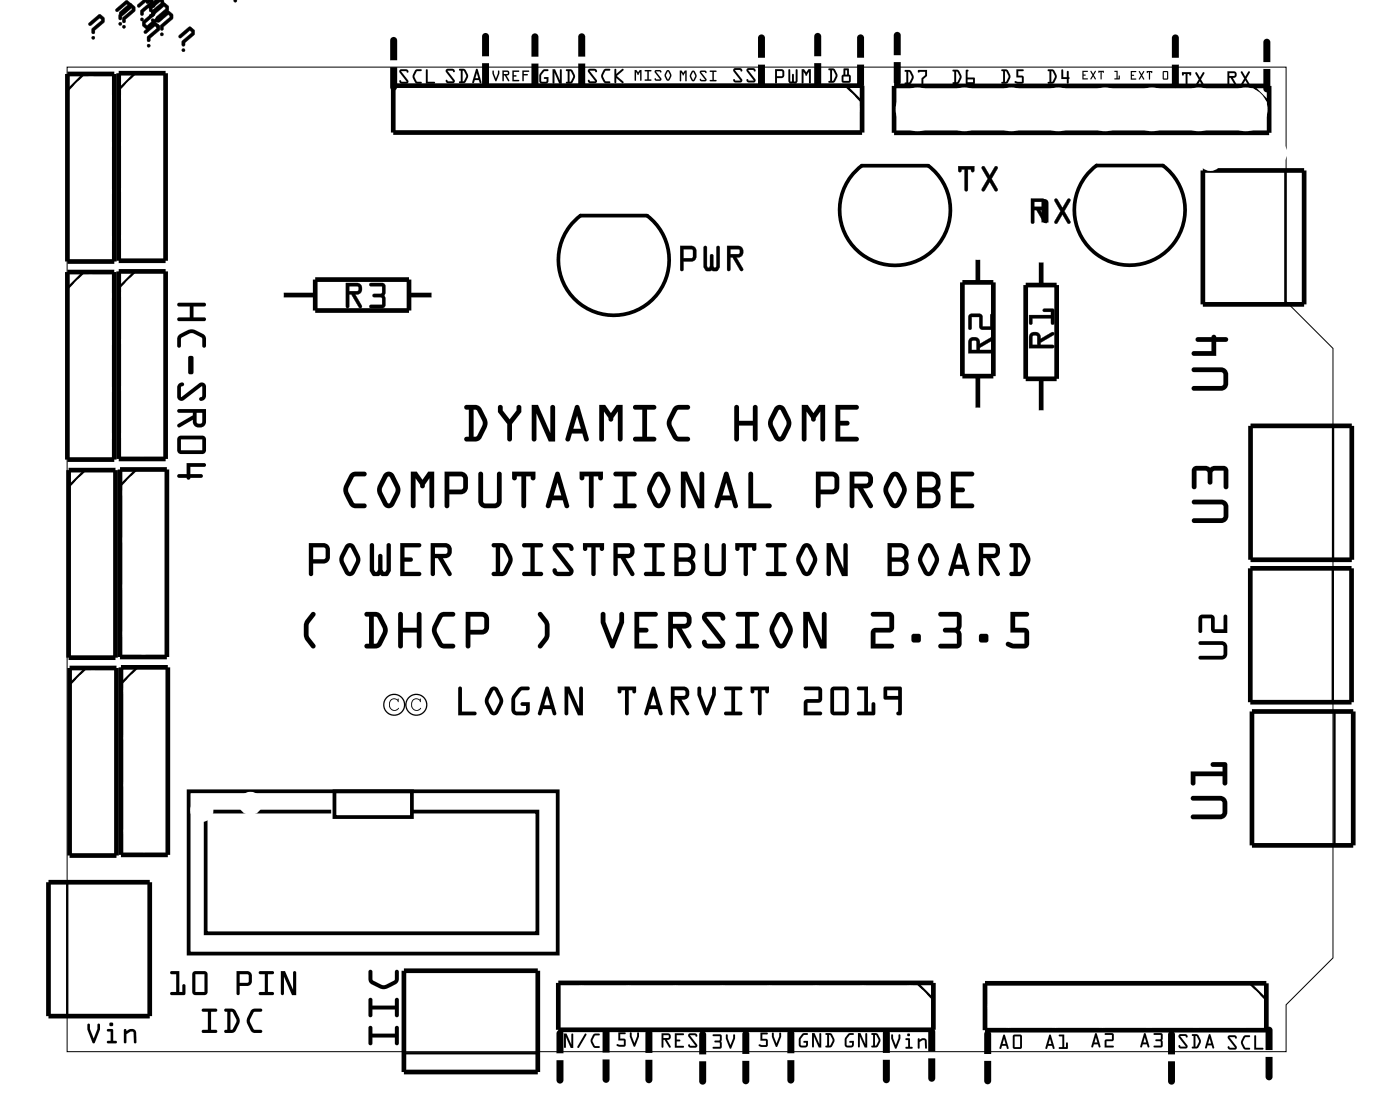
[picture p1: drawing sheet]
<svg xmlns="http://www.w3.org/2000/svg" width="76mm" height="61mm" viewBox="0 0 76 61" stroke-linecap="round" stroke-linejoin="round" font-family="sans-serif">
<path d="M3.6 3.6h66.1v12.7l2.5 2.6v33l-2.5 2.5v2.6h-66.1z" fill="none" stroke="#000" stroke-width=".05"/>
<g fill="#000">
<path d="M12.5 -.1h.9zM12.5 -.1h.8zM12.7 0a.1 .1 0 0 1 .1 0 .1 .1 0 0 1-.1 0zM12.7 0a.08 .08 0 0 0 .1 0 .08 .08 0 0 0-.1 0z"/>
<path d="M12.5 -.1h.9zM12.7 0a.09 .09 0 0 1 .1 0 .09 .09 0 0 1-.1 0z"/>
<path d="M4.8 1.2l.6-.4 .3 .2v.2l-.6 .4v.2a.1 .1 0 0 1-.1 0v-.3l.5-.4-.1-.1-.5 .4a.09 .09 0 0 1-.1 0 .1 .1 0 0 1 0-.2zM4.8 1.2v.2h.1l.5-.4h.1l-.5 .6v.2h.1v-.2l.5-.4v-.2l-.3-.2zM5 2a.1 .1 0 0 1 .1 0 .1 .1 0 0 1-.1 0zM5 2a.08 .08 0 0 0 .1 0 .08 .08 0 0 0-.1 0z"/>
<path d="M4.8 1.2l.6-.4 .3 .2v.2l-.6 .4v.2h-.1v-.2l.5-.5-.1-.1-.5 .4-.1-.1zM5 2a.09 .09 0 0 1 .1 0 .09 .09 0 0 1-.1 0z"/>
<path d="M6.3 .5l.5-.5 .3 .2v.2l-.5 .5v.1a.1 .1 0 0 1-.1 .1 .1 .1 0 0 1-.1-.1l.1-.2 .4-.5v-.1l-.5 .4a.09 .09 0 0 1-.1 0 .09 .09 0 0 1 0-.1zM6.3 .5v.1h.1l.5-.4 .1 .1-.6 .5v.2l.1 .1 .1-.2 .5-.4v-.3l-.3-.2zM6.4 1.3a.1 .1 0 0 1 .2 0 .1 .1 0 0 1-.2 0zM6.4 1.3a.1 .1 0 0 0 .2 0 .1 .1 0 0 0-.2 0z"/>
<path d="M6.3 .5l.5-.5 .3 .2v.2l-.5 .5-.1 .2-.1-.1v-.2l.5-.5v-.1l-.5 .4h-.1zM6.4 1.3a.1 .1 0 0 1 .2 0 .1 .1 0 0 1-.2 0z"/>
<path d="M6.5 .6l.5-.4 .3 .2v.2l-.5 .4v.2a.1 .1 0 0 1-.1 .1 .1 .1 0 0 1-.1-.1l.1-.3 .4-.4v-.1l-.5 .4a.09 .09 0 0 1-.1 0 .1 .1 0 0 1 0-.2zM6.5 .6v.2h.1l.5-.4 .1 .1-.6 .5v.2h.1l.1-.2 .5-.4v-.2l-.3-.2zM6.6 1.5a.1 .1 0 0 1 .2 0 .1 .1 0 0 1-.2 0zM6.6 1.5a.1 .1 0 0 0 .2 0 .1 .1 0 0 0-.2 0z"/>
<path d="M6.5 .6l.5-.4 .3 .2v.2l-.5 .4-.1 .2h-.1v-.2l.5-.5v-.1l-.5 .4-.1-.1zM6.6 1.5a.1 .1 0 0 1 .2 0 .1 .1 0 0 1-.2 0z"/>
<path d="M7.5 .2l.5-.3 .3 .1v.2l-.5 .4v.2a.1 .1 0 0 1-.1 .1 .1 .1 0 0 1-.1-.1v-.3l.5-.4-.1-.1-.4 .4a.1 .1 0 0 1-.2 0 .11 .11 0 0 1 .1-.2zM7.5 .3v.1h.1l.4-.4 .1 .1-.5 .5v.2h.1l.1-.2 .5-.4v-.2l-.3-.1zM7.6 1.1a.1 .1 0 0 1 .2 0 .1 .1 0 0 1-.2 0zM7.6 1.1a.1 .1 0 0 0 .2 0 .1 .1 0 0 0-.2 0z"/>
<path d="M7.5 .2l.5-.3 .3 .1v.2l-.5 .4-.1 .2h-.1v-.2l.5-.5-.1-.1-.5 .4-.1-.1zM7.6 1.1a.1 .1 0 0 1 .2 0 .1 .1 0 0 1-.2 0z"/>
<path d="M7.8 1.7l.6-.5 .3 .2v.2l-.6 .5 .1 .1a.1 .1 0 0 1-.1 .1 .1 .1 0 0 1-.1-.1v-.2l.5-.5-.1-.1-.5 .4a.09 .09 0 0 1-.1 0 .09 .09 0 0 1 0-.1zM7.8 1.7v.1h.1l.5-.4 .1 .1-.5 .5v.2l.1 .1v-.2l.5-.4v-.3l-.3-.2zM8 2.5a.1 .1 0 0 1 .2 0 .1 .1 0 0 1-.2 0zM8 2.5a.08 .08 0 0 0 .1 0 .08 .08 0 0 0-.1 0z"/>
<path d="M7.8 1.7l.6-.5 .3 .2v.2l-.6 .5v.2l-.1-.1v-.2l.5-.5-.1-.1-.5 .4h-.1zM8 2.5a.09 .09 0 0 1 .1 0 .09 .09 0 0 1-.1 0z"/>
<path d="M7.9 0l.9-.1-.5 .6v.1a.1 .1 0 0 1-.1 .1 .1 .1 0 0 1-.1-.1v-.3l.5-.4-.5 .3a.1 .1 0 0 1-.2 0 .1 .1 0 0 1 0-.2zM7.9 .1l.1 .1 .6-.3-.5 .5 .1 .2v-.2l.6-.5zM8.1 .9a.1 .1 0 0 1 .2 0 .1 .1 0 0 1-.2 0zM8.1 .9a.08 .08 0 0 0 .1 0 .08 .08 0 0 0-.1 0z"/>
<path d="M7.9 0l.9-.1-.5 .6-.1 .1h-.1v-.2l.5-.5-.6 .3zM8.1 .9a.1 .1 0 0 1 .2 0 .1 .1 0 0 1-.2 0z"/>
<path d="M8 .3l.6-.4 .3 .1v.3l-.5 .4v.1a.1 .1 0 0 1-.1 .1 .1 .1 0 0 1-.1-.1v-.2l.5-.5-.1-.1-.4 .4a.1 .1 0 0 1-.2 0 .09 .09 0 0 1 0-.1zM8 .3v.1h.2l.4-.4 .1 .1-.5 .5v.2l.1 .1 .1-.2 .5-.4v-.3l-.3-.1zM8.2 1.1a.1 .1 0 0 1 .2 0 .1 .1 0 0 1-.2 0zM8.2 1.1a.1 .1 0 0 0 .2 0 .1 .1 0 0 0-.2 0z"/>
<path d="M8 .3l.6-.4 .3 .1v.2l-.5 .5-.1 .2-.1-.1v-.2l.5-.5-.1-.1-.5 .4h-.1zM8.2 1.1a.1 .1 0 0 1 .2 0 .1 .1 0 0 1-.2 0z"/>
<path d="M8.3 .6l.5-.5 .3 .2v.3l-.5 .4v.1a.1 .1 0 0 1-.1 .1 .1 .1 0 0 1-.1-.1l.1-.2 .5-.5-.1-.1-.5 .4a.09 .09 0 0 1-.1 0 .09 .09 0 0 1 0-.1zM8.3 .6v.1h.1l.5-.4 .1 .1-.5 .5v.3h.1v-.2l.5-.4v-.3l-.3-.1zM8.4 1.4a.1 .1 0 0 1 .2 0 .1 .1 0 0 1-.2 0zM8.5 1.4a.08 .08 0 0 0 .1 0 .08 .08 0 0 0-.1 0z"/>
<path d="M8.3 .6l.6-.5 .2 .2v.3l-.5 .4v.2h-.1v-.3l.5-.5-.1-.1-.5 .5-.1-.1zM8.4 1.4a.1 .1 0 0 1 .2 0 .1 .1 0 0 1-.2 0z"/>
<path d="M8.5 1l.6-.4 .3 .2v.2l-.5 .5v.1a.1 .1 0 0 1-.1 .1 .1 .1 0 0 1-.1-.1v-.3l.5-.4-.1-.1-.4 .4a.1 .1 0 0 1-.2 0 .09 .09 0 0 1 0-.1zM8.5 1.1v.1h.2l.4-.4 .1 .1-.5 .5v.2h.1v-.1l.5-.5 .1-.2-.3-.2zM8.7 1.9a.1 .1 0 0 1 .2 0 .1 .1 0 0 1-.2 0zM8.7 1.9a.08 .08 0 0 0 .1 0 .08 .08 0 0 0-.1 0z"/>
<path d="M8.5 1.1l.6-.5 .3 .2v.2l-.5 .5-.1 .1h-.1v-.2l.5-.5-.1-.1-.5 .4h-.1zM8.7 1.9a.1 .1 0 0 1 .2 0 .1 .1 0 0 1-.2 0z"/>
<path d="M8.3 .6h.1v.2l-.5 .5 .1 .1 .5-.4 .1 .1-.7 .5-.2-.2v-.2l.5-.5zM8.2 .3a.1 .1 0 0 1 .2 0 .1 .1 0 0 1-.2 0z"/>
<path d="M8.2 .5l.2 .1v.2l-.5 .5 .1 .1 .4-.4a.1 .1 0 0 1 .2 0 .09 .09 0 0 1-.1 .1l-.5 .5-.3-.2v-.2l.5-.5zM8.3 .6l-.1 .1-.5 .5v.2l.2 .2h.1l.6-.5-.1-.1h-.1l-.4 .4-.1-.1 .5-.5v-.2zM8.2 .3a.1 .1 0 0 1 .2 0 .1 .1 0 0 1-.2 0zM8.2 .3a.1 .1 0 0 0 .2 0 .1 .1 0 0 0-.2 0z"/>
<path d="M9.7 1.9l.6-.5 .2 .2v.3l-.5 .4v.1a.1 .1 0 0 1-.1 .1 .1 .1 0 0 1-.1-.1l.1-.2 .5-.5-.1-.1-.5 .5a.09 .09 0 0 1-.1-.1 .09 .09 0 0 1 0-.1zM9.7 1.9v.1h.1l.5-.4 .1 .1-.5 .5v.3h.1v-.2l.5-.4v-.3l-.3-.1zM9.8 2.7a.1 .1 0 0 1 .2 0 .1 .1 0 0 1-.2 0zM9.9 2.7a.08 .08 0 0 0 .1 0 .08 .08 0 0 0-.1 0z"/>
<path d="M9.7 1.9l.6-.5 .2 .2v.3l-.5 .4v.2h-.1v-.3l.5-.5-.1-.1-.5 .5-.1-.1zM9.8 2.7a.1 .1 0 0 1 .2 0 .1 .1 0 0 1-.2 0z"/>
<path d="M9.6 16.4h1.5a.1 .1 0 0 1 .1 .1 .1 .1 0 0 1-.1 .1h-.6v.6h.6a.1 .1 0 0 1 .1 .1 .1 .1 0 0 1-.1 .1h-1.4a.1 .1 0 0 1-.1-.1 .1 .1 0 0 1 .1-.1h.6v-.6h-.6zM9.7 18.1a.98 .98 0 0 1 .9-.2l.5 .3 .1 .5a.1 .1 0 0 1-.1 .1 .1 .1 0 0 1-.1-.1l-.1-.4-.5-.3-.6 .3v.4a.1 .1 0 0 1-.1 .1 .1 .1 0 0 1-.1-.1v-.4zM10.2 19.3h.2l.1 .1v.8l-.1 .1-.2-.1zM9.7 20.8l.2-.1a.14 .14 0 0 1 0 .2 .14 .14 0 0 1-.1 .1v.5l1-.7 .2-.1 .1 .2 .1 .5-.1 .2-.2 .1a.14 .14 0 0 1-.1-.1 .14 .14 0 0 1 .2-.2l-.1-.5-.9 .8h-.3l-.1-.2zM9.6 22.2h1.6v.7a.36 .36 0 0 1-.5 .3 .36 .36 0 0 1-.3-.5l-.6 .4a.1 .1 0 0 1-.2 0 .1 .1 0 0 1 .1-.1l.7-.5v-.1h-.7zM10.7 22.4v.5h.2l.1-.5zM9.7 23.7l1.3-.1 .2 .2-.1 .7-.1 .1h-1.3l-.1-.2zM9.8 23.8v.6h1.2v-.6zM10.1 25.1h1a.1 .1 0 0 1 .1 .1 .1 .1 0 0 1-.1 .1h-.8v.4h.6a.1 .1 0 0 1 .1 .1 .1 .1 0 0 1-.1 .1h-.6a.1 .1 0 0 1-.1 .1 .1 .1 0 0 1-.1-.1h-.4a.1 .1 0 0 1-.1-.1 .1 .1 0 0 1 .1-.1h.4z"/>
<path d="M9.6 16.4h1.5a.1 .1 0 0 1 .1 .1 .1 .1 0 0 1-.1 .1h-.6v.6h.6a.1 .1 0 0 1 .1 .1 .1 .1 0 0 1-.1 .1h-1.4a.1 .1 0 0 1-.1-.1 .1 .1 0 0 1 .1-.1h.6v-.6h-.6zM9.6 16.4l.1 .2h.6v.6h-.6a.1 .1 0 0 0-.1 .1 .1 .1 0 0 0 .1 .1h1.4a.1 .1 0 0 0 .1-.1 .1 .1 0 0 0-.1-.1h-.6v-.6h.6a.1 .1 0 0 0 .1-.1 .1 .1 0 0 0-.1-.1zM9.7 18.1l.6-.2h.3l.5 .3 .1 .5a.1 .1 0 0 1-.1 .1 .1 .1 0 0 1-.1-.1l-.1-.4-.5-.3-.6 .3v.4a.1 .1 0 0 1-.1 .1 .1 .1 0 0 1-.1-.1v-.4zM9.7 18.1l-.1 .2v.4a.1 .1 0 0 0 .1 .1 .1 .1 0 0 0 .1-.1v-.4l.6-.3 .5 .3 .1 .4a.1 .1 0 0 0 .1 .1 .1 .1 0 0 0 .1-.1l-.1-.5-.5-.3a.85 .85 0 0 0-.9 .2zM10.2 19.3h.3v.9a.15 .15 0 0 1-.2 .1 .15 .15 0 0 1-.1-.1zM10.2 19.3v.9l.2 .1 .1-.1v-.8l-.1-.1zM9.7 20.8l.2-.1a.14 .14 0 0 1 0 .2 .14 .14 0 0 1-.1 .1v.5l1-.7 .2-.1 .1 .2 .1 .5-.1 .2-.2 .1a.14 .14 0 0 1-.1-.1 .14 .14 0 0 1 .2-.2l-.1-.5-.9 .8h-.3l-.1-.2zM9.7 20.8l-.1 .7 .1 .2h.3l.9-.8v.6a.1 .1 0 0 0-.1 .1 .1 .1 0 0 0 .1 .1l.2-.2v-.7h-.3l-1 .7v-.6a.11 .11 0 0 0 .2-.1 .1 .1 0 0 0-.1-.1zM9.6 22.2h1.6v.7a.36 .36 0 0 1-.5 .3 .36 .36 0 0 1-.3-.5l-.6 .4a.1 .1 0 0 1-.2 0 .1 .1 0 0 1 .1-.1l.7-.5v-.1h-.7zM9.6 22.2l.1 .2h.7v.1l-.7 .5a.1 .1 0 0 0-.1 .1 .1 .1 0 0 0 .2 0l.6-.4a.36 .36 0 0 0 .3 .5 .36 .36 0 0 0 .5-.3v-.7zM10.7 22.4v.5h.2l.1-.5zM10.6 22.4h.4l-.1 .5h-.2zM9.7 23.7l1.3-.1 .2 .2-.1 .7-.1 .1h-1.3l-.1-.2zM9.7 23.7l-.1 .7 .1 .2h1.3l.1-.1 .1-.7-.2-.2zM9.8 23.8v.6h1.2v-.6zM9.8 23.8h1.2v.6h-1.2zM10.1 25.1h1a.1 .1 0 0 1 .1 .1 .1 .1 0 0 1-.1 .1h-.8v.4h.6a.1 .1 0 0 1 .1 .1 .1 .1 0 0 1-.1 .1h-.6a.1 .1 0 0 1-.1 .1 .1 .1 0 0 1-.1-.1h-.4a.1 .1 0 0 1-.1-.1 .1 .1 0 0 1 .1-.1h.4zM10.1 25.1v.6h-.4a.1 .1 0 0 0-.1 .1 .1 .1 0 0 0 .1 .1h.4a.1 .1 0 0 0 .1 .1 .1 .1 0 0 0 .1-.1h.6a.1 .1 0 0 0 .1-.1 .1 .1 0 0 0-.1-.1h-.6v-.4h.8a.1 .1 0 0 0 .1-.1 .1 .1 0 0 0-.1-.1z"/>
<path d="M18.7 15.3h.6a.32 .32 0 0 1 .3 .4 .32 .32 0 0 1-.4 .3l.4 .6a.1 .1 0 0 1 0 .1 .1 .1 0 0 1-.2 0l-.4-.7h-.1v.6a.1 .1 0 0 1-.1 .1 .1 .1 0 0 1-.1-.1zM18.7 15.3l.1 1.4 .1-.1v-.7h.1l.4 .7h.2l-.4-.7a.31 .31 0 0 0 .4-.2 .31 .31 0 0 0-.3-.4zM18.9 15.5v.3l.5-.1v-.2zM18.9 15.5h.5v.2l-.5 .1zM20 15.4l.7-.1 .2 .2-.1 .5 .1 .6-.2 .1h-.6a.1 .1 0 0 1-.1-.1 .1 .1 0 0 1 .1-.1h.6v-.4h-.4a.1 .1 0 0 1-.1-.1 .1 .1 0 0 1 .1-.1h.4v-.4h-.6zM20 15.4l.1 .1h.6v.4h-.5v.1v.1h.5v.4h-.6l-.1 .1 .8 .1 .1-.2-.1-.5 .1-.6-.2-.1z"/>
<path d="M18.7 15.3h.6a.31 .31 0 0 1 .3 .4 .31 .31 0 0 1-.4 .3l.4 .6-.1 .1-.5-.7h-.1v.6l-.1 .1zM18.9 15.5v.3l.5-.1v-.2zM20 15.4l.7-.1 .2 .1-.1 .6 .1 .5-.1 .2-.8-.1 .1-.1h.6v-.4h-.5v-.1v-.1h.5v-.4h-.6z"/>
<path d="M21.1 3.6h.4v1.1a.19 .19 0 0 1-.2 .2 .19 .19 0 0 1-.2-.2zM21.1 3.6v1.1a.19 .19 0 0 0 .2 .2 .19 .19 0 0 0 .2-.2v-1.1zM21.2 2.1l.1-.1 .2 .1v1.2h-.4zM21.2 2.1l-.1 1.2h.4v-1.2l-.2-.1z"/>
<path d="M21.1 3.6h.4v1.1a.19 .19 0 0 1-.2 .2 .19 .19 0 0 1-.2-.2zM21.2 2.1l.1-.1 .2 .1v1.2h-.4z"/>
<path d="M21.7 3.8h.3h.1v.1h-.1h-.3l.4 .5v.1h-.3l-.2-.1 .1-.1 .1 .1h.2l-.3-.5zM21.7 3.8v.1l.3 .5h-.2l-.1-.1-.1 .1 .5 .1v-.1l-.4-.5h.3h.1v-.1h-.1zM22.5 3.8h.3l-.2 .1-.1 .2 .1 .3h.2v.1h-.3l-.1-.3zM22.5 3.8l-.1 .4a.34 .34 0 0 0 .4 .3v-.1h-.2l-.1-.3 .1-.2 .2-.1zM23.1 3.8h.1v.6h.3v.1h-.4zM23.1 3.8v.7h.4v-.1h-.3v-.6z"/>
<path d="M21.7 3.8h.3h.1v.1h-.1h-.3l.4 .5v.1h-.3l-.2-.1 .1-.1 .1 .1h.2l-.3-.5zM22.5 3.8h.3l-.2 .1-.1 .2 .1 .3h.2v.1a.36 .36 0 0 1-.4-.4zM23.1 3.8h.1v.6h.3v.1h-.4z"/>
<path d="M24.2 3.8l.3-.1 .1 .1v.1l-.1-.1h-.3l.4 .6v.1h-.3l-.1-.1v-.1l.1 .1h.2l-.3-.5zM24.2 3.8v.1l.3 .5h-.2l-.1-.1v.1l.4 .1v-.1l-.4-.6h.3l.1 .1v-.1l-.1-.1zM24.9 3.7l.3 .1 .2 .3-.3 .4h-.2l.1-.1v-.6zM24.9 3.7l.1 .1v.6l-.1 .1h.2l.2-.3v-.2l-.1-.2zM25.1 3.8v.6l.2-.3zM25.1 3.8l.2 .3-.2 .3zM25.8 3.7l.1 .1 .2 .7-.2-.2h-.2v.2h-.1zM25.8 3.7l-.2 .8h.1v-.2h.2l.2 .2-.2-.7zM25.8 4v.2h.1zM25.8 4l.1 .2h-.2z"/>
<path d="M24.2 3.8l.3-.1 .1 .1v.1l-.1-.1h-.3l.4 .6v.1h-.3l-.1-.1v-.1l.1 .1h.2l-.3-.5zM24.9 3.7l.3 .1a.46 .46 0 0 1 0 .6l-.1 .1h-.2l.1-.1v-.6zM25.1 3.8v.6l.2-.3zM25.8 3.7l.1 .1 .2 .7-.2-.2h-.2v.2h-.1zM25.8 4v.2h.1z"/>
<path d="M26.1 3.4h.4v1.1a.19 .19 0 0 1-.2 .2 .19 .19 0 0 1-.2-.2zM26.1 3.4v1.1a.19 .19 0 0 0 .2 .2 .19 .19 0 0 0 .2-.2v-1.1zM26.2 1.8h.1l.2 .1v1.1h-.4zM26.2 1.8l-.1 1.2h.4v-1.1l-.2-.1z"/>
<path d="M26.1 3.4h.4v1.1a.19 .19 0 0 1-.2 .2 .19 .19 0 0 1-.2-.2zM26.2 1.8h.1l.2 .1v1.1h-.4z"/>
<path d="M26.7 3.8l.2 .5 .1-.5h.1l-.2 .6-.2-.4zM26.7 3.8v.2l.2 .4 .1-.6-.1 .5zM27.2 3.8h.3a.14 .14 0 0 1 .1 .2 .14 .14 0 0 1-.2 .1l.2 .3-.3-.3-.1 .3zM27.2 3.8v.6l.1-.3 .3 .3-.2-.3a.13 .13 0 0 0 .2-.1 .13 .13 0 0 0-.1-.2zM27.3 3.9v.1h.2v-.1zM27.3 3.9h.2v.1h-.2zM27.8 3.8h.3l-.3 .1v.2h.2h-.2v.2h.3v.1h-.3zM27.8 3.8v.6h.3v-.1h-.3v-.2h.2h-.2v-.2l.3-.1zM28.3 3.8l.4 .1h-.3v.1h.2l-.2 .1-.1 .3zM28.3 3.8v.6l.1-.3 .2-.1h-.2v-.1h.3z"/>
<path d="M26.7 3.8l.2 .5 .1-.5-.1 .6-.2-.4zM27.2 3.8h.3a.14 .14 0 0 1 .1 .2 .14 .14 0 0 1-.2 .1l.2 .3-.3-.3-.1 .3zM27.3 3.9v.1h.2v-.1zM27.8 3.8h.3l-.3 .1v.2h.2h-.2v.2h.3v.1h-.3zM28.3 3.8l.4 .1h-.3v.1h.2l-.2 .1-.1 .3z"/>
<path d="M28.8 3.4h.4v1.1a.19 .19 0 0 1-.2 .2 .19 .19 0 0 1-.2-.2zM28.8 3.4v1.1a.19 .19 0 0 0 .2 .2 .19 .19 0 0 0 .2-.2v-1.1zM28.8 1.9l.2-.1 .2 .1v1.2h-.4zM28.8 1.9v1.2h.4v-1.2l-.2-.1z"/>
<path d="M28.8 3.4h.4v1.1a.19 .19 0 0 1-.2 .2 .19 .19 0 0 1-.2-.2zM28.8 1.9l.2-.1 .2 .1v1.2h-.4z"/>
<path d="M29.4 3.8h.3l-.2 .1-.2 .2 .1 .3h.2v-.1h-.1v-.1h.2l-.1 .3h-.3l-.1-.1v-.4zM29.4 3.8a.52 .52 0 0 0-.1 .7h.3l.1-.1v-.2h-.2l.1 .1v.1h-.3v-.4l.2-.1 .2-.1zM29.9 3.8h.2l.2 .6v-.6h.1v.7h-.1l-.3-.6v.6h-.1zM29.9 3.8v.7h.1v-.6l.3 .6h.1v-.7h-.1v.6l-.2-.6zM30.7 3.8h.3l.1 .3-.2 .4h-.2l.1-.1v-.5zM30.7 3.8l.1 .1v.5l-.1 .1h.2l.2-.3v-.2l-.1-.2zM30.9 3.9v.5l.2-.3zM30.9 3.9l.2 .2-.2 .3z"/>
<path d="M29.4 3.8h.3l-.2 .1-.2 .1v.4h.3v-.1l-.1-.1h.2v.2l-.3 .1-.2-.1a.54 .54 0 0 1 .2-.6zM29.9 3.8h.2l.2 .6v-.6h.1v.7h-.1l-.3-.6v.6h-.1zM30.7 3.8h.3a.46 .46 0 0 1 0 .6l-.1 .1h-.2l.1-.1v-.5zM30.9 3.9v.5l.2-.3z"/>
<path d="M31.3 3.4h.4v1.1a.19 .19 0 0 1-.2 .2 .19 .19 0 0 1-.2-.2zM31.3 3.4v1.1a.19 .19 0 0 0 .2 .2 .19 .19 0 0 0 .2-.2v-1.1zM31.4 1.9l.1-.1 .2 .1v1.2h-.4zM31.4 1.9l-.1 1.2h.4v-1.2l-.2-.1z"/>
<path d="M31.3 3.4h.4v1.1a.19 .19 0 0 1-.2 .2 .19 .19 0 0 1-.2-.2zM31.4 1.9l.1-.1 .2 .1v1.2h-.4z"/>
<path d="M31.9 3.8l.3-.1 .1 .1v.1l-.1-.1h-.3l.4 .6v.1h-.3l-.1-.1v-.1l.1 .1h.2l-.3-.5zM31.9 3.8v.1l.3 .5h-.2l-.1-.1v.1l.4 .1v-.1l-.4-.6h.3l.1 .1v-.1l-.1-.1zM32.7 3.8h.4h-.3l-.1 .3 .1 .3h.2v.1h-.3l-.1-.3zM32.7 3.8l-.1 .4a.34 .34 0 0 0 .4 .3v-.1h-.2l-.1-.3 .1-.3h.3zM33.3 3.7l.1 .1v.2l.3-.3 .1 .1-.4 .3 .4 .3v.1l-.4-.3v.3h-.1zM33.3 3.7v.8h.1v-.3l.4 .3v-.1l-.4-.3 .4-.3-.4 .2v-.2z"/>
<path d="M31.9 3.8l.3-.1 .1 .1v.1l-.1-.1h-.3l.4 .6v.1h-.3l-.1-.1v-.1l.1 .1h.2l-.3-.5zM32.7 3.8h.4h-.3l-.1 .3 .1 .3h.2v.1a.36 .36 0 0 1-.4-.4zM33.3 3.7l.1 .1v.2l.4-.2-.4 .3 .4 .3v.1l-.4-.3v.3h-.1z"/>
<path d="M34.4 3.8l.2 .1 .2-.1-.1 .6v-.5l-.1 .2-.1-.2v.4l-.1 .1zM34.4 3.8v.6l.1-.1v-.4l.1 .2 .1-.2v.5l.1-.6-.2 .1zM34.9 3.8h.4l-.2 .1v.4h.2v.1h-.4l.2-.1v-.4zM34.9 3.8l.2 .1v.4l-.2 .1h.4l-.2-.1v-.4l.2-.1zM35.5 3.8l.3 .1h-.3l.3 .4v.1l-.3-.1v-.1l.3 .1-.3-.4zM35.5 3.8v.1l.3 .4-.3-.1v.1l.3 .1v-.1l-.3-.4h.3zM36.1 3.8h.2l.1 .2-.2 .4-.2-.3zM36.1 3.8l-.1 .3 .2 .3 .2-.4-.1-.2zM36.2 3.9l-.1 .2 .1 .2 .1-.2zM36.2 3.9l.1 .2-.1 .2-.1-.2z"/>
<path d="M34.4 3.8l.2 .1 .2-.1-.1 .6v-.5l-.1 .2-.1-.2v.4l-.1 .1zM34.9 3.8h.4l-.2 .1v.4h.2v.1h-.4l.2-.1v-.4zM35.5 3.8l.3 .1h-.3l.3 .4v.1l-.3-.1v-.1l.3 .1-.3-.4zM36.1 3.8h.2l.1 .2-.2 .4-.2-.3zM36.2 3.9l-.1 .2 .1 .2 .1-.2z"/>
<path d="M36.8 3.8l.2 .2 .2-.2v.6l-.1-.5-.1 .2-.1-.2v.5h-.1zM36.8 3.8v.6h.1v-.5l.1 .2 .1-.2 .1 .5v-.6l-.2 .2zM37.5 3.9h.1l.1 .2-.1 .3-.2-.2zM37.5 3.9l-.1 .3 .2 .2 .1-.3-.1-.2zM37.5 3.9l-.1 .2 .2 .2 .1-.2zM37.5 3.9l.2 .2-.1 .2-.2-.2zM37.9 3.8l.4 .1-.1 .1-.2-.1 .3 .4-.1 .1-.3-.1h.3l-.3-.3zM37.9 3.8v.2l.3 .3h-.3l.3 .1 .1-.1-.3-.4 .2 .1 .1-.1zM38.5 3.8h.3l-.1 .1v.4h.1v.1h-.4l.2-.1v-.4zM38.5 3.8l.1 .1v.4l-.1 .1h.3l-.1-.1v-.4l.1-.1z"/>
<path d="M36.8 3.8l.2 .2 .2-.2v.6l-.1-.5-.1 .2-.1-.2v.5h-.1zM37.5 3.9h.1l.1 .2-.1 .3-.2-.2zM37.5 3.9l-.1 .2 .2 .2 .1-.2zM37.9 3.8l.4 .1-.1 .1-.2-.1 .3 .4-.1 .1-.3-.1h.3l-.3-.3zM38.5 3.8h.3l-.1 .1v.4h.1v.1h-.3l.1-.1v-.4z"/>
<path d="M36.8 13.3h.8l.1 .3-.1 .5-.6 .1v.4a.1 .1 0 0 1-.1 .1 .1 .1 0 0 1-.1-.1zM36.9 13.3v1.3v.1l.1-.1v-.4l.6-.1 .1-.5-.1-.2zM37 13.5v.5h.5v-.5zM37 13.5h.5v.5h-.5zM38.1 13.3l.2 .1v1.1l.2-.1v-.5a.1 .1 0 0 1 .1-.1 .1 .1 0 0 1 .1 .1l-.1 .5 .2 .1v-1.1a.1 .1 0 0 1 .1-.1 .1 .1 0 0 1 .1 .1v1.1l-.1 .2-.3-.1-.3 .1-.2-.2zM38.2 13.4l-.1 1.1 .2 .2 .3-.1 .3 .1 .1-.2v-1.1l-.1-.1-.1 .1v1l-.1 .1-.1-.1v-.5l-.1-.1v.6l-.2 .1v-1.1zM39.4 13.3h.6a.32 .32 0 0 1 .3 .4 .32 .32 0 0 1-.4 .2l.4 .6a.11 .11 0 0 1-.1 .2 .1 .1 0 0 1-.1-.1l-.4-.7h-.1v.7a.1 .1 0 0 1-.1 .1 .1 .1 0 0 1-.1-.1zM39.4 13.3v1.4l.2-.1v-.7h.1l.4 .7h.1l-.3-.7a.31 .31 0 0 0 .4-.2 .31 .31 0 0 0-.3-.4zM39.6 13.5v.3l.5-.1-.1-.2zM39.6 13.5h.4l.1 .2-.5 .1z"/>
<path d="M36.9 13.3h.7l.1 .3-.1 .5-.6 .1v.4l-.1 .1v-.1zM37 13.5v.5h.5v-.5zM38.1 13.3l.2 .1v1.1l.2-.1v-.5l.1-.1v.1v.5l.1 .1 .1-.1v-1l.1-.1 .1 .1v1.1l-.1 .2h-.6l-.2-.2zM39.4 13.3h.6a.31 .31 0 0 1 .3 .4 .31 .31 0 0 1-.4 .2l.4 .7-.2 .1-.4-.8h-.1v.7l-.2 .1zM39.6 13.5v.3l.5-.1-.1-.2z"/>
<path d="M39.8 3.7h.3l.1 .1v.1l-.1-.1h-.3l.4 .5-.1 .2h-.2l-.2-.1 .1-.1v.1h.3l-.4-.5zM39.8 3.7l-.1 .2 .4 .5h-.3v-.1l-.1 .1 .4 .1 .1-.2-.4-.5h.3l.1 .1v-.1l-.1-.1zM40.5 3.7h.3l.1 .1v.1l-.1-.1h-.3l.4 .5v.2h-.3l-.2-.1 .1-.1 .1 .1h.2l-.3-.5zM40.5 3.7v.2l.3 .5h-.2l-.1-.1v.1l.4 .1v-.2l-.4-.5h.3l.1 .1v-.1l-.1-.1z"/>
<path d="M39.8 3.7h.3l.1 .1v.1l-.1-.1h-.3l.4 .5-.1 .2h-.2l-.2-.1 .1-.1v.1h.3l-.4-.5zM40.5 3.7h.3l.1 .1v.1l-.1-.1h-.3l.4 .5v.2h-.3l-.2-.1 .1-.1 .1 .1h.2l-.3-.5z"/>
<path d="M41.1 3.5h.3v1.1a.19 .19 0 0 1-.1 .2 .19 .19 0 0 1-.2-.2zM41.1 3.5v1.1a.19 .19 0 0 0 .2 .2 .19 .19 0 0 0 .1-.2v-1.1zM41.1 1.9h.2l.1 .1v1.1h-.3zM41.1 1.9v1.2h.3v-1.1l-.1-.1z"/>
<path d="M41.1 3.5h.3v1.1a.19 .19 0 0 1-.1 .2 .19 .19 0 0 1-.2-.2zM41.1 1.9h.2l.1 .1v1.1h-.3z"/>
<path d="M42 3.7l.4 .1 .1 .1-.1 .3h-.3l-.1 .3zM42 3.7v.8l.1-.3h.3l.1-.3-.1-.1zM42.1 3.8v.3h.3v-.2zM42.1 3.8l.3 .1v.2h-.3zM42.7 3.8h.1v.6l.2-.4v.4h.1v-.6h.1v.6l-.1 .1h-.3l-.1-.1zM42.7 3.8v.6l.1 .1h.3l.1-.1v-.6h-.1v.6h-.1v-.4l-.2 .4v-.6zM43.4 3.7h.2l.1 .2 .1-.2h.1v.8h-.1v-.6l-.1 .2-.2-.2v.6h-.1zM43.4 3.7v.8h.1v-.6l.2 .2 .1-.2v.6h.1v-.8h-.1l-.1 .2-.1-.2z"/>
<path d="M42 3.7l.4 .1 .1 .1-.1 .3h-.3l-.1 .3zM42.1 3.8v.3h.3v-.2zM42.7 3.8h.1v.6l.2-.4v.4h.1v-.6h.1v.6l-.1 .1h-.3l-.1-.1zM43.4 3.7h.2l.1 .2 .1-.2h.1v.8h-.1v-.6l-.1 .2-.2-.2v.6h-.1z"/>
<path d="M44.1 3.4h.4v1.1a.19 .19 0 0 1-.2 .2 .19 .19 0 0 1-.2-.2zM44.1 3.4v1.1a.19 .19 0 0 0 .2 .2 .19 .19 0 0 0 .2-.2v-1.1zM44.2 1.8h.1l.2 .1v1.1h-.4zM44.2 1.8l-.1 1.2h.4v-1.1l-.2-.1z"/>
<path d="M44.1 3.4h.4v1.1a.19 .19 0 0 1-.2 .2 .19 .19 0 0 1-.2-.2zM44.2 1.8h.1l.2 .1v1.1h-.4z"/>
<path d="M44.9 3.7h.3l.2 .3-.2 .5h-.3l.1-.1v-.6zM44.9 3.7l.1 .1v.6l-.1 .1h.3l.1-.3v-.2l-.1-.3zM45.1 3.8v.6l.2-.3zM45.1 3.8l.2 .3-.2 .3zM45.7 3.7h.3v.3l.1 .1-.1 .4-.4-.1zM45.7 3.7l-.1 .7 .4 .1 .1-.4-.1-.1v-.3zM45.7 4.1v.3h.3v-.3zM45.7 4.1h.3v.3h-.3zM45.8 3.8v.2h.1v-.2zM45.8 3.8h.1v.2h-.1z"/>
<path d="M44.9 3.7h.3a.46 .46 0 0 1 0 .7v.1h-.3l.1-.1v-.6zM45.1 3.8v.6l.2-.3zM45.7 3.7h.3v.3l.1 .1-.1 .4-.4-.1zM45.7 4.1v.3h.3v-.3zM45.8 3.8v.2h.1v-.2z"/>
<path d="M46.4 3.5h.4v1.1a.19 .19 0 0 1-.2 .2 .19 .19 0 0 1-.2-.2zM46.4 3.5v1.1a.19 .19 0 0 0 .2 .2 .19 .19 0 0 0 .2-.2v-1.1zM46.5 1.9h.1l.2 .1v1.1h-.4zM46.5 1.9l-.1 1.2h.4v-1.1l-.2-.1z"/>
<path d="M46.4 3.5h.4v1.1a.19 .19 0 0 1-.2 .2 .19 .19 0 0 1-.2-.2zM46.5 1.9h.1l.2 .1v1.1h-.4z"/>
<path d="M48.4 3.4h.4v1a.19 .19 0 0 1-.2 .2 .19 .19 0 0 1-.2-.2zM48.4 3.4v1a.19 .19 0 0 0 .2 .2 .19 .19 0 0 0 .2-.2v-1zM48.5 1.8l.1-.1 .2 .1v1.2h-.4zM48.5 1.8l-.1 1.2h.4v-1.2l-.2-.1z"/>
<path d="M48.4 3.4h.4v1a.19 .19 0 0 1-.2 .2 .19 .19 0 0 1-.2-.2zM48.5 1.8l.1-.1 .2 .1v1.2h-.4z"/>
<path d="M49 3.8h.3l.2 .3-.2 .5-.3-.1h.1v-.6zM49 3.8l.1 .1v.6h-.1l.3 .1 .2-.3v-.2l-.2-.3zM49.2 3.9v.6l.2-.3zM49.2 3.9l.2 .3-.2 .3zM49.7 3.8h.5v.3l-.2 .2v.3l-.1-.3 .2-.2v-.2h-.3zM49.7 3.8l.1 .1h.3v.2l-.2 .2 .1 .3v-.3l.2-.2v-.3z"/>
<path d="M49 3.8h.3a.46 .46 0 0 1 .1 .7l-.1 .1-.3-.1h.1v-.6zM49.2 3.9v.6l.2-.3zM49.7 3.8h.5v.3l-.2 .2v.3l-.1-.3 .2-.2v-.2h-.3z"/>
<path d="M51.6 3.8h.3l.2 .3-.2 .5-.3-.1h.1v-.6zM51.6 3.8l.1 .1v.6h-.1h.3l.2-.2v-.2l-.2-.3zM51.8 3.9v.6l.2-.3zM51.8 3.9l.2 .3-.2 .3zM52.3 3.8h.2l-.1 .4h.4v.4l-.5-.1zM52.3 3.8v.7l.5 .1v-.4h-.4l.1-.4zM52.4 4.3v.2h.3v-.2zM52.4 4.3h.3v.2h-.3z"/>
<path d="M51.6 3.8h.3a.46 .46 0 0 1 .1 .7h-.1h-.3h.1v-.6zM51.8 3.9v.6l.2-.3zM52.3 3.8h.2l-.1 .4h.4v.4l-.5-.1zM52.4 4.3v.2h.3v-.2z"/>
<path d="M51.9 9h.9v.2a.1 .1 0 0 1-.1 .1 .1 .1 0 0 1-.1-.1h-.2v1.1a.1 .1 0 0 1-.1 .1 .1 .1 0 0 1 0-.1v-1.1h-.2a.11 .11 0 0 1 0 .1 .11 .11 0 0 1-.2 0zM51.9 9l.1 .3 .1-.1h.2v1.1l.1 .1v-1.2h.2l.1 .1 .1-.3zM53.2 9h.2l.2 .5 .3-.5a.1 .1 0 0 1 .1 0 .1 .1 0 0 1 0 .1l-.3 .6 .3 .5a.1 .1 0 0 1 0 .2 .1 .1 0 0 1-.1-.1l-.3-.4-.2 .4a.11 .11 0 0 1-.2 .1 .1 .1 0 0 1 0-.2l.3-.5-.3-.6zM53.2 9v.1l.3 .6-.3 .6h.1l.3-.5 .3 .5 .1 .1v-.2l-.3-.5 .3-.6-.1-.1-.3 .5-.3-.5z"/>
<path d="M51.9 9h.9l-.1 .3h-.1v-.1h-.2v1.2l-.1-.1v-1.1h-.2v.1h-.1zM53.2 9h.1l.3 .5 .3-.5 .1 .1-.3 .6 .3 .5v.2l-.1-.1-.3-.4-.3 .4h-.1l.3-.6z"/>
<path d="M52.5 18.3a.32 .32 0 0 1 .4 0 .32 .32 0 0 1 .2 .3l.7-.3v.1l-.7 .4v.2h.6l.1 .1h-1.3zM52.7 18.5l-.1 .5h.3v-.5zM52.5 17.1l.6-.1 .1 .2v.5h.4v-.6l.2-.1v.9l-.7-.1v-.6h-.5v.6l-.1 .1z"/>
<path d="M52.5 18.3a.32 .32 0 0 1 .4 0 .32 .32 0 0 1 .2 .3l.6-.3a.1 .1 0 0 1 .1 0 .1 .1 0 0 1 0 .1l-.7 .4v.2h.6a.1 .1 0 0 1 .1 0 .1 .1 0 0 1-.1 .1h-1.2v-.6zM52.5 18.4v.7h1.3l-.1-.1h-.6v-.2l.7-.4v-.1l-.7 .3a.31 .31 0 0 0-.2-.3 .31 .31 0 0 0-.4 .1zM52.7 18.5l-.1 .5h.3v-.5zM52.7 18.5h.2v.5h-.3zM52.5 17h.7v.7h.4v-.6a.1 .1 0 0 1 .1-.1 .1 .1 0 0 1 .1 .1v.8l-.7-.1v-.6h-.5v.6a.1 .1 0 0 1 0 .1 .1 .1 0 0 1-.1-.1zM52.5 17.1v.8l.1-.1v-.6h.5v.6l.7 .1v-.9l-.1 .1v.6h-.5v-.5l-.1-.2z"/>
<path d="M54.3 3.8h.3l.1 .3-.2 .4h-.3l.1-.1v-.5zM54.3 3.8v.1v.5v.1h.2l.2-.3v-.2l-.1-.2zM54.4 3.9l.1 .5 .1-.3zM54.4 3.9l.2 .2-.1 .3zM55.1 3.8h.4l-.3 .1v.2l.3 .1-.1 .3h-.4v-.1h.4v-.2h-.3zM55.1 3.8v.4h.3v.2h-.4v.1h.4l.1-.3-.3-.1v-.2l.3-.1z"/>
<path d="M54.3 3.8h.3a.46 .46 0 0 1 0 .7h-.1h-.3l.1-.1v-.5zM54.4 3.9l.1 .5 .1-.3zM55.1 3.8h.4l-.3 .1v.2l.3 .1-.1 .3h-.4v-.1h.4v-.2h-.3z"/>
<path d="M55.8 10.8h.7a.32 .32 0 0 1 .2 .3 .32 .32 0 0 1-.3 .3l.3 .6a.1 .1 0 0 1 0 .1 .1 .1 0 0 1-.1 0l-.4-.7h-.2v.6a.1 .1 0 0 1-.1 .1 .1 .1 0 0 1-.1-.1zM55.9 10.8v1.3l.1-.1v-.6h.2l.4 .7h.1l-.4-.7a.31 .31 0 0 0 .4-.3 .31 .31 0 0 0-.2-.3zM56 10.9v.3l.5-.1v-.1zM56 10.9h.5v.3h-.5zM57.1 10.8h.2l.3 .5 .2-.5a.1 .1 0 0 1 .2 0 .1 .1 0 0 1 0 .1l-.3 .5 .3 .6a.1 .1 0 0 1 0 .1 .1 .1 0 0 1-.2 0l-.2-.5-.3 .5a.1 .1 0 0 1-.1 0 .1 .1 0 0 1-.1-.1l.4-.6-.4-.5zM57.2 10.8l-.1 .1 .4 .5-.4 .7h.2l.3-.5 .2 .5h.1l.1-.1-.3-.6 .3-.6h-.2l-.2 .5-.3-.5z"/>
<path d="M55.9 10.8h.6a.31 .31 0 0 1 .2 .3 .31 .31 0 0 1-.3 .3l.3 .7h-.1l-.4-.7h-.2v.6l-.1 .1zM56 10.9v.3l.5-.1v-.2zM57.2 10.8h.1l.3 .5 .2-.5h.2l-.3 .6 .3 .6-.1 .1h-.1l-.2-.5-.3 .5h-.2l.4-.7z"/>
<path d="M56.4 12.4h.4v1.1a.19 .19 0 0 1-.2 .2 .19 .19 0 0 1-.2-.2zM56.4 12.4v1.1a.19 .19 0 0 0 .2 .2 .19 .19 0 0 0 .2-.2v-1.1zM56.5 10.8h.1l.2 .1v1.2h-.4zM56.5 10.8l-.1 1.3h.4v-1.2l-.2-.1z"/>
<path d="M56.4 12.4h.4v1.1a.19 .19 0 0 1-.2 .2 .19 .19 0 0 1-.2-.2zM56.5 10.8h.1l.2 .1v1.2h-.4z"/>
<path d="M56.8 3.8h.3l.1 .3-.2 .4h-.2l.1-.1v-.5zM56.8 3.8l.1 .1v.5l-.1 .1h.2l.2-.3v-.2l-.1-.2zM57 3.9v.5l.2-.3zM57 3.9l.2 .2-.2 .3zM57.5 3.8h.1v.4h.2v-.3h.1v.3v.3l-.1-.2h-.3zM57.5 3.8v.5h.3l.1 .2v-.3v-.3h-.1v.3h-.2v-.4z"/>
<path d="M56.8 3.8h.3a.46 .46 0 0 1 0 .7h-.1h-.2l.1-.1v-.5zM57 3.9v.5l.2-.3zM57.5 3.8h.1v.4h.2v-.3h.1v.3v.3l-.1-.2h-.3z"/>
<path d="M55.8 18.1a.32 .32 0 0 1 .4-.1 .32 .32 0 0 1 .2 .4l.7-.4v.1l-.7 .5v.1h.6l.1 .1-1.3 .1zM56 18.2l-.1 .5h.3v-.5zM55.8 17.1h1.1v-.2h-.4v-.1l.6-.1v.8h-.2v-.3h-1v.3l-.1 .1z"/>
<path d="M55.8 18.1a.32 .32 0 0 1 .4-.1 .32 .32 0 0 1 .2 .4l.6-.4a.1 .1 0 0 1 .1 0 .1 .1 0 0 1 0 .2l-.7 .4v.1h.6a.1 .1 0 0 1 .1 .1 .1 .1 0 0 1-.1 .1h-1.3v-.6zM55.8 18.1v.8l1.3-.1-.1-.1h-.6v-.1l.7-.4v-.2l-.7 .4a.31 .31 0 0 0-.2-.4 .31 .31 0 0 0-.4 .1zM56 18.2l-.1 .5h.3v-.5zM55.9 18.2h.3v.5h-.3zM55.7 17.1h1.2v-.2h-.3a.1 .1 0 0 1-.1-.1 .1 .1 0 0 1 .1-.1h.5v.8a.1 .1 0 0 1-.1 .1 .1 .1 0 0 1-.1-.1v-.3h-1v.3a.1 .1 0 0 1-.1 .1 .1 .1 0 0 1-.1-.1zM55.8 17.1v.5l.1-.1v-.3h1l.1 .3h.1v-.8l-.6 .1 .1 .1h.3v.2z"/>
<path d="M58.6 3.8l.3 .1h-.2v.1l.1 .1h-.1v.1l.2 .1h-.3zM58.6 3.8v.5h.3l-.2-.1v-.1h.1l-.1-.1v-.1h.2zM59.1 3.8l.1 .2 .2-.1-.1 .2 .1 .2-.2-.2-.1 .2 .1-.2zM59.1 3.8l.1 .3-.1 .2 .1-.2 .2 .2-.1-.2 .1-.2-.2 .1zM59.5 3.8h.3v.1h-.1v.4l-.1-.4h-.1zM59.5 3.8v.1h.1l.1 .4v-.4h.1v-.1zM60.4 3.8h.1v.4l.1-.1v.2h-.2l.1-.1v-.3zM60.4 3.8l.1 .1v.3l-.1 .1h.2v-.2l-.1 .1v-.4z"/>
<path d="M58.6 3.8l.3 .1h-.2v.1l.1 .1h-.1v.1l.2 .1h-.3zM59.1 3.8l.1 .2 .2-.1-.1 .2 .1 .2-.2-.2-.1 .2 .1-.2zM59.5 3.8h.3v.1h-.1v.4l-.1-.4h-.1zM60.4 3.8h.1v.4l.1-.1v.2h-.2l.1-.1v-.3z"/>
<path d="M61.3 3.8l.3 .1h-.3v.2h.1h-.1v.2h.2h-.2zM61.3 3.8v.5h.2h-.2v-.2h.1h-.1v-.2h.3zM61.7 3.9l.1 .1 .2-.1-.1 .2 .1 .2-.2-.2-.1 .2 .1-.2zM61.7 3.9l.1 .2-.1 .2 .1-.2 .2 .2-.1-.2 .1-.2-.2 .1zM62.1 3.8h.3v.2l-.1-.1v.4l-.1-.4-.1 .1zM62.1 3.8v.2l.1-.1 .1 .4v-.4l.1 .1v-.2zM63 3.9h.3v.4h-.3zM63 3.9v.4h.3v-.4zM63.1 3.9v.4h.1v-.4zM63 3.9h.2v.4h-.2z"/>
<path d="M61.3 3.8l.3 .1h-.3v.2h.1h-.1v.2h.2h-.2zM61.7 3.9l.1 .1 .2-.1-.1 .2 .1 .2-.2-.2-.1 .2 .1-.2zM62.1 3.8h.3v.2l-.1-.1v.4l-.1-.4-.1 .1zM63 3.9h.3v.4h-.3zM63.1 3.9v.4h.1v-.4z"/>
<path d="M63.5 3.5h.4v1.1a.19 .19 0 0 1-.2 .2 .19 .19 0 0 1-.2-.2zM63.5 3.5v1.1a.19 .19 0 0 0 .2 .2 .19 .19 0 0 0 .2-.2v-1.1zM63.5 1.9h.2l.2 .1v1.1h-.4zM63.5 1.9v1.2h.4v-1.1l-.2-.1z"/>
<path d="M63.5 3.5h.4v1.1a.19 .19 0 0 1-.2 .2 .19 .19 0 0 1-.2-.2zM63.5 1.9h.2l.2 .1v1.1h-.4z"/>
<path d="M64 3.9h.5v.2l-.2-.1v.7l-.1-.1v-.6l-.1 .1zM64 3.9l.1 .2 .1-.1v.6l.1 .1v-.7l.2 .1v-.2zM64.8 3.9l.2 .3 .2-.3h.1l-.2 .4 .1 .4-.2-.3-.1 .3h-.1l.1-.4zM64.8 3.9l.1 .4-.1 .4 .2-.3 .2 .3-.1-.4 .1-.4-.2 .3z"/>
<path d="M64 3.9h.5v.2l-.2-.1v.7l-.1-.1v-.6l-.1 .1zM64.8 3.9l.2 .3 .2-.3-.1 .4 .1 .4-.2-.3-.2 .3 .1-.4z"/>
<path d="M66.5 3.9h.3a.18 .18 0 0 1 .2 .2 .18 .18 0 0 1-.2 .1l.2 .4h-.1l-.3-.4v.4h-.1zM66.5 3.9v.7h.1v-.4l.3 .4h.1l-.2-.4a.18 .18 0 0 0 .2-.1 .18 .18 0 0 0-.2-.2zM66.6 4v.1h.3v-.1zM66.6 4h.3v.1h-.3zM67.2 3.9l.3 .3 .1-.3h.1l-.2 .4 .2 .3-.2-.2-.2 .2h-.1l.2-.3zM67.2 3.9l.2 .4-.2 .3h.1l.2-.2 .2 .2-.2-.3 .2-.4h-.1l-.1 .3z"/>
<path d="M66.5 3.9h.3a.18 .18 0 0 1 .2 .2 .18 .18 0 0 1-.2 .1l.2 .4h-.1l-.3-.4v.4h-.1zM66.6 4v.1h.3v-.1zM67.2 3.9l.3 .3 .1-.3h.1l-.2 .4 .2 .3-.2-.2-.2 .2h-.1l.2-.3z"/>
<path d="M68.4 3.7h.4v1.1a.19 .19 0 0 1-.2 .2 .19 .19 0 0 1-.2-.2zM68.4 3.7v1.1a.19 .19 0 0 0 .2 .2 .19 .19 0 0 0 .2-.2v-1.1zM68.5 2.2l.1-.1 .2 .1v1.2h-.4zM68.5 2.2l-.1 1.2h.4v-1.2l-.2-.1z"/>
<path d="M68.4 3.7h.4v1.1a.19 .19 0 0 1-.2 .2 .19 .19 0 0 1-.2-.2zM68.5 2.2l.1-.1 .2 .1v1.2h-.4z"/>
<path d="M16.9 33.2a.13 .13 0 0 1 .1 0 .13 .13 0 0 1 .1 .2l-.4 .5v.6l.4 .4a.13 .13 0 0 1-.1 .2 .13 .13 0 0 1-.1 0 1.25 1.25 0 0 1 0-1.9zM16.9 33.2l-.3 .4a1.03 1.03 0 0 0-.1 1l.4 .5a.13 .13 0 0 0 .1 0 .13 .13 0 0 0 .1-.2 .99 .99 0 0 1 0-1.5 .13 .13 0 0 0-.1-.2 .13 .13 0 0 0-.1 0zM19.8 33.2h.6l.3 .2a1.1 1.1 0 0 1 0 1.5l-.2 .2h-.6a.13 .13 0 0 1-.2-.1 .13 .13 0 0 1 .2-.1h.1v-1.5h-.2zM19.8 33.2v.2h.2v1.5h-.1a.13 .13 0 0 0-.2 .1 .13 .13 0 0 0 .2 .1h.6l.1-.1 .4-.9-.1-.2-.4-.7zM20.3 33.4v1.5l.2-.1 .2-.7-.2-.6zM20.2 33.4l.3 .1 .3 .6-.3 .7-.2 .1h-.1zM21.6 33.2h.2v.8h.8v-.7a.13 .13 0 0 1 .1-.2 .13 .13 0 0 1 .1 .2v1.7a.13 .13 0 0 1-.1 .1 .13 .13 0 0 1-.1-.1v-.7h-.8v.7a.13 .13 0 0 1-.1 .1 .13 .13 0 0 1-.1-.1zM21.6 33.2v1.8a.13 .13 0 0 0 .1 .1 .13 .13 0 0 0 .1-.1v-.7h.8v.7a.13 .13 0 0 0 .1 .1 .13 .13 0 0 0 .1-.1v-1.7a.13 .13 0 0 0-.1-.1 .13 .13 0 0 0-.1 .1v.7h-.8v-.8zM23.8 33.3l.2-.1 .5-.1a.14 .14 0 0 1 .2 .2 .13 .13 0 0 1-.2 .1h-.5l-.3 .7 .3 .8h.5a.13 .13 0 0 1 .2 .1 .13 .13 0 0 1-.2 .1h-.6l-.5-.8a1.14 1.14 0 0 1 .3-.9zM23.8 33.3l-.3 .6a1.16 1.16 0 0 0 .6 1.2h.4a.13 .13 0 0 0 .2-.1 .13 .13 0 0 0-.2-.1h-.5l-.3-.8 .3-.7h.5a.13 .13 0 0 0 .2-.1 .13 .13 0 0 0-.2-.1h-.5zM25.2 33.1h.9a.39 .39 0 0 1 .4 .4v.5a.39 .39 0 0 1-.4 .4h-.6v.6a.13 .13 0 0 1-.1 .1 .13 .13 0 0 1-.2-.1zM25.2 33.2v1.8a.13 .13 0 0 0 .2 .1 .13 .13 0 0 0 .1-.1v-.6h.6a.39 .39 0 0 0 .4-.4v-.5a.39 .39 0 0 0-.4-.3zM25.5 33.4v.7h.7v-.7zM25.5 33.4h.7v.7h-.7zM29.2 33.2a1.15 1.15 0 0 1 .1 1.9l-.2-.1 .4-.5v-.6l-.4-.6zM29.2 33.2v.2a.99 .99 0 0 1 0 1.5 .13 .13 0 0 0 0 .2 .13 .13 0 0 0 .2 0l.3-.4a1.03 1.03 0 0 0 0-1l-.3-.5zM32.6 33.2h.2v.5l.4 .9 .4-.9v-.4a.13 .13 0 0 1 .1-.2 .13 .13 0 0 1 .1 .2v.4l-.5 1.4h-.1h-.1l-.6-1.4zM32.6 33.2l-.1 .5 .6 1.4h.1h.1l.5-1.4v-.4a.13 .13 0 0 0-.1-.1 .13 .13 0 0 0-.1 .1v.4l-.4 .9-.4-.9v-.5zM34.4 33.1h1.1a.13 .13 0 0 1 .1 .2 .13 .13 0 0 1-.1 .1h-.9v.6h.4a.13 .13 0 0 1 .1 .1 .13 .13 0 0 1-.1 .2h-.4v.6h.9a.13 .13 0 0 1 .1 .1 .13 .13 0 0 1-.1 .1h-1.1zM34.4 33.2v1.9h1.1a.13 .13 0 0 0 .1-.1 .13 .13 0 0 0-.1-.1h-.9v-.6h.4a.13 .13 0 0 0 .1-.2 .13 .13 0 0 0-.1-.1h-.4v-.6h.9a.13 .13 0 0 0 .1-.1 .13 .13 0 0 0-.1-.1zM36.2 33.1h.9a.46 .46 0 0 1 .4 .6 .46 .46 0 0 1-.6 .4l.5 .8a.13 .13 0 0 1 0 .2 .13 .13 0 0 1-.2 0l-.6-1h-.1v.9a.13 .13 0 0 1-.2 .1 .13 .13 0 0 1-.1-.1zM36.2 33.2v1.8a.13 .13 0 0 0 .1 .1 .13 .13 0 0 0 .2-.1v-.9h.1l.6 1a.13 .13 0 0 0 .2 0 .13 .13 0 0 0 0-.2l-.5-.8a.46 .46 0 0 0 .6-.4 .46 .46 0 0 0-.4-.5zM36.5 33.4v.4h.6l.1-.1-.1-.3zM36.5 33.4h.6l.1 .3-.1 .1h-.6zM38.1 33.2l.2-.1h.7a.29 .29 0 0 1 .2 .2 .29 .29 0 0 1 0 .3h-.1l-.1-.2h-.7l1 1.4-.2 .3h-.7a.29 .29 0 0 1-.3-.1 .29 .29 0 0 1 0-.3h.1l.2 .2 .6-.1-.9-1.2-.1-.2zM38.1 33.2l-.1 .2 .1 .2 .9 1.2-.7 .1a.14 .14 0 0 0-.1-.2 .14 .14 0 0 0-.2 .1 .35 .35 0 0 0 .4 .3h.7l.2-.1-.1-.3-.9-1.2 .7-.1a.14 .14 0 0 0 .1 .2 .14 .14 0 0 0 .2-.1 .35 .35 0 0 0-.3-.3h-.7zM39.9 33.2l1.1-.1a.13 .13 0 0 1 .1 .2 .13 .13 0 0 1-.1 .1h-.4v1.5h.4a.13 .13 0 0 1 .1 .1 .13 .13 0 0 1-.1 .1h-1a.13 .13 0 0 1-.1-.1 .13 .13 0 0 1 .1-.1h.4v-1.5h-.5zM39.9 33.2v.2h.5v1.5h-.4a.13 .13 0 0 0-.1 .1 .13 .13 0 0 0 .1 .1h1a.13 .13 0 0 0 .1-.1 .13 .13 0 0 0-.1-.1h-.4v-1.5h.4a.13 .13 0 0 0 .1-.1 .13 .13 0 0 0-.1-.1zM42.1 33.3l.2-.2 .3 .2a1.17 1.17 0 0 1 0 1.7l-.3 .1-.2-.1-.4-.7a1.17 1.17 0 0 1 .3-1zM42.1 33.3l-.4 .7a1.16 1.16 0 0 0 .3 .9 .33 .33 0 0 0 .6 0l.3-.6v-.3l-.3-.7-.3-.1zM42.3 33.4l-.4 .7 .4 .8 .4-.8-.3-.6zM42.3 33.4l.1 .1 .3 .6-.4 .8-.4-.8zM43.5 33.1h.4l.6 1.6v-1.4a.14 .14 0 0 1 .2-.2 .13 .13 0 0 1 .1 .2v1.8h-.4l-.6-1.5v1.4a.13 .13 0 0 1-.2 .1 .13 .13 0 0 1-.1-.1zM43.5 33.2v1.8a.13 .13 0 0 0 .1 .1 .13 .13 0 0 0 .2-.1v-1.4l.6 1.5h.4v-1.8a.13 .13 0 0 0-.1-.1 .13 .13 0 0 0-.2 .1v1.4l-.6-1.5zM47.2 33.2l1-.1 .2 .2v.7v.2l-.2 .1h-.8v.6h.9a.13 .13 0 0 1 .1 .1 .13 .13 0 0 1-.1 .1h-1.1v-.8l.1-.2 .1-.1h.8v-.6h-.9zM47.2 33.2l.1 .2h.9v.6h-.8l-.1 .1-.1 .2v.8h1.1a.13 .13 0 0 0 .1-.1 .13 .13 0 0 0-.1-.1h-.9v-.6h.8l.2-.1v-.2v-.7l-.2-.1zM49.4 34.4h.5v.4h-.5zM49.4 34.4v.4h.5v-.4zM50.9 33.2l.9-.1 .2 .1a.92 .92 0 0 1 .1 .8l-.1 .1 .1 .2a.92 .92 0 0 1-.1 .8h-.2h-.8a.13 .13 0 0 1-.2-.1 .13 .13 0 0 1 .2-.1h.8v-.6h-.6a.13 .13 0 0 1-.1-.2 .13 .13 0 0 1 .1-.1h.6v-.6h-.9zM50.9 33.2v.2h.9v.6h-.6a.13 .13 0 0 0-.1 .1 .13 .13 0 0 0 .1 .2h.6v.6h-.8a.13 .13 0 0 0-.2 .1 .13 .13 0 0 0 .2 .1h.8h.2a.92 .92 0 0 0 .1-.8l-.1-.2 .1-.1a.92 .92 0 0 0-.1-.8h-.2zM53.1 34.4h.4v.4h-.4zM53.1 34.4v.4h.4v-.4zM54.7 33.1h.9a.14 .14 0 0 1 .2 .2 .13 .13 0 0 1-.2 .1h-.6v.6l.7 .1 .1 .2-.1 .7-.2 .1h-.6l-.3-.1a.13 .13 0 0 1-.1-.2 .13 .13 0 0 1 .2 0l.2 .1h.6v-.6h-.8zM54.7 33.2v1.1h.8v.6h-.6l-.2-.1a.13 .13 0 0 0-.2 .1 .13 .13 0 0 0 .1 .1l.3 .1h.6l.2-.1 .1-.7-.1-.2-.7-.1v-.6h.6a.13 .13 0 0 0 .2-.1 .13 .13 0 0 0-.2-.1z"/>
<path d="M16.9 33.2a.13 .13 0 0 1 .1 0 .13 .13 0 0 1 .1 .2 1.06 1.06 0 0 0 0 1.6l-.1 .1a1.13 1.13 0 0 1-.1-1.9zM19.8 33.2h.7a1.16 1.16 0 0 1 .2 1.7l-.2 .2h-.6a.13 .13 0 0 1-.2-.1 .13 .13 0 0 1 .2-.1h.1v-1.5h-.2zM20.3 33.4v1.5l.2-.1 .3-.7-.3-.6zM21.6 33.2h.2v.8h.8v-.7a.13 .13 0 0 1 .1-.1 .13 .13 0 0 1 .1 .1v1.7a.13 .13 0 0 1-.1 .1 .13 .13 0 0 1-.1-.1v-.7h-.8v.7a.13 .13 0 0 1-.1 .1 .13 .13 0 0 1-.1-.1zM23.8 33.3l.2-.1h.5a.13 .13 0 0 1 .2 .1 .13 .13 0 0 1-.2 .1h-.5l-.3 .7 .3 .8h.5a.13 .13 0 0 1 .2 .1 .13 .13 0 0 1-.2 .1h-.4a1.02 1.02 0 0 1-.7-1zM25.2 33.2h.9a.39 .39 0 0 1 .4 .3v.5a.39 .39 0 0 1-.4 .4h-.6v.6a.13 .13 0 0 1-.1 .1 .13 .13 0 0 1-.2-.1zM25.5 33.4v.7h.7v-.7zM29.2 33.2a1.15 1.15 0 0 1 .1 1.9l-.2-.1a1.04 1.04 0 0 0 0-1.7zM32.6 33.2h.2v.5l.4 .9 .4-.9v-.4a.13 .13 0 0 1 .1-.1 .13 .13 0 0 1 .1 .1v.4l-.5 1.4h-.1h-.1l-.6-1.4zM34.4 33.2h1.1a.13 .13 0 0 1 .1 .1 .13 .13 0 0 1-.1 .1h-.9v.6h.4a.13 .13 0 0 1 .1 .1 .13 .13 0 0 1-.1 .2h-.4v.6h.9a.13 .13 0 0 1 .1 .1 .13 .13 0 0 1-.1 .1h-1.1zM36.2 33.2h.9a.46 .46 0 0 1 .4 .5 .46 .46 0 0 1-.6 .4l.5 .8a.13 .13 0 0 1 0 .2 .13 .13 0 0 1-.2 0l-.6-1h-.1v.9a.13 .13 0 0 1-.2 .1 .13 .13 0 0 1-.1-.1zM36.5 33.4v.4h.6l.1-.1-.1-.3zM38.1 33.2h.2h.7a.29 .29 0 0 1 .2 .1 .29 .29 0 0 1 0 .3h-.1l-.1-.2h-.7l1 1.4-.2 .3h-.7a.29 .29 0 0 1-.3-.1 .29 .29 0 0 1 0-.3h.1l.2 .2 .6-.1-.9-1.2-.1-.2zM39.9 33.2h1.1a.13 .13 0 0 1 .1 .1 .13 .13 0 0 1-.1 .1h-.4v1.5h.4a.13 .13 0 0 1 .1 .1 .13 .13 0 0 1-.1 .1h-1a.13 .13 0 0 1-.1-.1 .13 .13 0 0 1 .1-.1h.4v-1.5h-.5zM42.1 33.3l.2-.1 .3 .1a1.17 1.17 0 0 1 0 1.7l-.3 .1-.3-.2a1.17 1.17 0 0 1 .1-1.6zM42.3 33.4l-.4 .7 .4 .8 .4-.8-.3-.6zM43.5 33.2h.4l.6 1.5v-1.4a.13 .13 0 0 1 .2-.1 .13 .13 0 0 1 .1 .1v1.8h-.4l-.6-1.5v1.4a.13 .13 0 0 1-.2 .1 .13 .13 0 0 1-.1-.1zM47.2 33.2h1l.2 .1v.7v.2l-.2 .1h-.8v.6h.9a.13 .13 0 0 1 .1 .1 .13 .13 0 0 1-.1 .1h-1.1v-.8l.1-.2 .1-.1h.8v-.6h-.9zM49.4 34.4h.5v.4h-.5zM50.9 33.2h.9h.2a.92 .92 0 0 1 .1 .8l-.1 .1 .1 .2a.92 .92 0 0 1-.1 .8h-.2h-.8a.13 .13 0 0 1-.2-.1 .13 .13 0 0 1 .2-.1h.8v-.6h-.6a.13 .13 0 0 1-.1-.2 .13 .13 0 0 1 .1-.1h.6v-.6h-.9zM53.1 34.4h.4v.4h-.4zM54.7 33.2h.9a.13 .13 0 0 1 .2 .1 .13 .13 0 0 1-.2 .1h-.6v.6l.7 .1 .1 .2-.1 .7-.2 .1h-.8a.17 .17 0 0 1-.2-.1 .17 .17 0 0 1 .1-.2l.3 .1h.6v-.6h-.8z"/>
<path d="M16.7 29.4h.8a.35 .35 0 0 1 .4 .4v.4a.35 .35 0 0 1-.4 .3h-.5v.6a.12 .12 0 0 1-.2 .1 .12 .12 0 0 1-.1-.1zM16.7 29.4v1.7a.11 .11 0 0 0 .1 .1 .11 .11 0 0 0 .2-.1v-.6h.5a.35 .35 0 0 0 .4-.3v-.4a.35 .35 0 0 0-.4-.4zM17 29.7v.6h.6v-.6zM17 29.7h.6v.6h-.6zM18.7 29.5l.3-.1 .2 .2a1.06 1.06 0 0 1 0 1.5l-.2 .1-.3-.1-.3-.7a1.06 1.06 0 0 1 .3-.8zM18.7 29.5l-.3 .7a1.04 1.04 0 0 0 .3 .8 .3 .3 0 0 0 .5 0l.3-.7-.3-.7a.3 .3 0 0 0-.5-.1zM18.9 29.7l-.3 .6 .4 .7 .3-.7-.3-.6zM18.9 29.7h.1l.3 .6-.3 .7-.4-.7zM20.1 29.5l.1-.1 .1 .1v1.5l.2-.1v-.8a.12 .12 0 0 1 .1-.1 .12 .12 0 0 1 .1 .1v.8l.2 .1v-.1v-1.4a.12 .12 0 0 1 .2-.1 .12 .12 0 0 1 .1 .1v1.4l-.2 .3h-.3l-.1-.1-.3 .1-.3-.3zM20.1 29.5l-.1 1.4 .3 .3 .3-.1 .1 .1h.3l.2-.3v-1.4a.11 .11 0 0 0-.1-.1 .11 .11 0 0 0-.2 .1v1.4v.1l-.2-.1v-.8a.11 .11 0 0 0-.1-.1 .11 .11 0 0 0-.1 .1v.8l-.2 .1v-1.5l-.1-.1zM21.7 29.4h1a.12 .12 0 0 1 .1 .1 .12 .12 0 0 1-.1 .2h-.8v.5h.4a.12 .12 0 0 1 .1 .1 .12 .12 0 0 1-.1 .1h-.4v.6h.8a.12 .12 0 0 1 .1 .1 .12 .12 0 0 1-.1 .1h-1zM21.7 29.4v1.8h1a.11 .11 0 0 0 .1-.1 .11 .11 0 0 0-.1-.1h-.8v-.6h.4a.11 .11 0 0 0 .1-.1 .11 .11 0 0 0-.1-.1h-.4v-.5h.8a.11 .11 0 0 0 .1-.2 .11 .11 0 0 0-.1-.1zM23.3 29.4h.8a.41 .41 0 0 1 .4 .5 .41 .41 0 0 1-.5 .3l.5 .8a.12 .12 0 0 1-.1 .2 .12 .12 0 0 1-.1 0l-.6-1h-.1v.9a.12 .12 0 0 1-.2 .1 .12 .12 0 0 1-.1-.1zM23.3 29.4v1.7a.11 .11 0 0 0 .1 .1 .11 .11 0 0 0 .2-.1v-.9h.1l.6 1a.12 .12 0 0 0 .1 0 .12 .12 0 0 0 .1-.2l-.5-.8a.41 .41 0 0 0 .5-.3 .41 .41 0 0 0-.4-.5zM23.6 29.7v.3h.5l.1-.1v-.2zM23.6 29.7h.6v.2l-.1 .1h-.5zM26.7 29.5l.6-.1 .2 .2a1 1 0 0 1 0 1.4l-.2 .2h-.6a.12 .12 0 0 1-.1-.1 .12 .12 0 0 1 .1-.1h.2v-1.3l-.2-.1zM26.7 29.5v.1l.2 .1v1.3h-.2a.11 .11 0 0 0-.1 .1 .11 .11 0 0 0 .1 .1h.6l.1-.1 .4-.8-.4-.8zM27.1 29.7v1.3h.1l.3-.7-.2-.6zM27.1 29.7h.2l.2 .6-.3 .7h-.1zM28.3 29.5l1-.1a.12 .12 0 0 1 .1 .1 .12 .12 0 0 1-.1 .2h-.3v1.3h.3a.12 .12 0 0 1 .1 .1 .12 .12 0 0 1-.1 .1h-.9a.12 .12 0 0 1-.1-.1 .12 .12 0 0 1 .1-.1h.3v-1.3l-.3-.1zM28.3 29.5l.1 .1 .3 .1v1.3h-.3a.11 .11 0 0 0-.1 .1 .11 .11 0 0 0 .1 .1h.9a.11 .11 0 0 0 .1-.1 .11 .11 0 0 0-.1-.1h-.3v-1.3h.3a.11 .11 0 0 0 .1-.2 .11 .11 0 0 0-.1-.1zM30 29.5l.2-.1h.7l.2 .3a.15 .15 0 0 1-.2 .1 .15 .15 0 0 1-.1-.1h-.6l.8 1.1 .1 .1-.1 .2-.2 .1h-.7l-.2-.3a.14 .14 0 0 1 .2-.1 .14 .14 0 0 1 .1 .2l.6-.1-.8-1.1-.1-.1zM30 29.5l-.1 .2 .1 .1 .8 1.1h-.6a.12 .12 0 0 0-.1-.1 .12 .12 0 0 0-.2 .1l.2 .3h.7l.2-.1 .1-.2-.9-1.2h.6a.12 .12 0 0 0 .1 .1 .12 .12 0 0 0 .2-.1l-.2-.3h-.7zM31.6 29.4h1.1v.3a.12 .12 0 0 1-.1 .2 .12 .12 0 0 1-.1-.2h-.2v1.4a.12 .12 0 0 1-.1 .1 .12 .12 0 0 1-.2-.1v-1.4h-.2a.12 .12 0 0 1-.1 .2 .12 .12 0 0 1-.1-.2zM31.6 29.4v.3a.11 .11 0 0 0 .1 .1 .11 .11 0 0 0 .1-.1h.2v1.4a.11 .11 0 0 0 .2 .1 .11 .11 0 0 0 .1-.1v-1.4h.2a.11 .11 0 0 0 .1 .1 .11 .11 0 0 0 .1-.1v-.3zM33.2 29.4h.8a.41 .41 0 0 1 .4 .5 .41 .41 0 0 1-.5 .3l.5 .8a.12 .12 0 0 1-.1 .2 .12 .12 0 0 1-.1 0l-.6-1h-.1v.9a.12 .12 0 0 1-.2 .1 .12 .12 0 0 1-.1-.1zM33.2 29.4v1.7a.11 .11 0 0 0 .1 .1 .11 .11 0 0 0 .2-.1v-.9h.1l.6 1a.12 .12 0 0 0 .1 0 .12 .12 0 0 0 .1-.2l-.5-.8a.41 .41 0 0 0 .5-.3 .41 .41 0 0 0-.4-.5zM33.5 29.7v.3h.5l.1-.1v-.2zM33.5 29.7h.6v.2l-.1 .1h-.5zM34.9 29.5l1-.1a.12 .12 0 0 1 .1 .1 .12 .12 0 0 1-.1 .2h-.3v1.3h.3a.12 .12 0 0 1 .1 .1 .12 .12 0 0 1-.1 .1h-.9a.12 .12 0 0 1-.1-.1 .12 .12 0 0 1 .1-.1h.3v-1.3l-.3-.1zM34.9 29.5l.1 .1 .3 .1v1.3h-.3a.11 .11 0 0 0-.1 .1 .11 .11 0 0 0 .1 .1h.9a.11 .11 0 0 0 .1-.1 .11 .11 0 0 0-.1-.1h-.3v-1.3h.3a.11 .11 0 0 0 .1-.2 .11 .11 0 0 0-.1-.1zM36.5 29.4h.7a.51 .51 0 0 1 .5 .4 .51 .51 0 0 1-.2 .5 .52 .52 0 0 1 .2 .6 .52 .52 0 0 1-.5 .3h-.7zM36.5 29.4v1.8h.7a.52 .52 0 0 0 .4-.3 .52 .52 0 0 0-.1-.6 .52 .52 0 0 0 .1-.5 .52 .52 0 0 0-.4-.4zM36.8 30.4v.6h.4a.28 .28 0 0 0 .2-.3 .28 .28 0 0 0-.2-.3zM36.8 30.4h.4a.28 .28 0 0 1 .2 .3 .28 .28 0 0 1-.2 .3h-.4zM36.8 29.7v.5h.4a.27 .27 0 0 0 .2-.3 .27 .27 0 0 0-.2-.2zM36.8 29.7h.4a.28 .28 0 0 1 .2 .2 .28 .28 0 0 1-.2 .3h-.4zM38.2 29.5h.2v1.4l.1 .1 .6-.1v-1.4a.12 .12 0 0 1 .1-.1 .12 .12 0 0 1 .1 .1v1.4a.35 .35 0 0 1-.3 .3h-.5a.35 .35 0 0 1-.3-.3zM38.2 29.5v1.4a.35 .35 0 0 0 .3 .3h.5a.35 .35 0 0 0 .3-.3v-1.4a.11 .11 0 0 0-.1-.1 .11 .11 0 0 0-.1 .1v1.4l-.6 .1-.1-.1v-1.4zM39.8 29.4h1.2v.3a.12 .12 0 0 1-.1 .2 .14 .14 0 0 1-.2-.2h-.2v1.4a.12 .12 0 0 1-.1 .1 .12 .12 0 0 1-.1-.1v-1.4h-.2a.14 .14 0 0 1-.2 .2 .12 .12 0 0 1-.1-.2zM39.8 29.4v.3a.11 .11 0 0 0 .1 .1 .11 .11 0 0 0 .2-.1h.2v1.4a.11 .11 0 0 0 .1 .1 .11 .11 0 0 0 .1-.1v-1.4h.2a.11 .11 0 0 0 .2 .1 .11 .11 0 0 0 .1-.1v-.3zM41.5 29.5l1-.1a.12 .12 0 0 1 .1 .1 .12 .12 0 0 1-.1 .2h-.3v1.3h.3a.12 .12 0 0 1 .1 .1 .12 .12 0 0 1-.1 .1h-.9a.12 .12 0 0 1-.1-.1 .12 .12 0 0 1 .1-.1h.3v-1.3l-.3-.1zM41.5 29.5l.1 .1 .3 .1v1.3h-.3a.11 .11 0 0 0-.1 .1 .11 .11 0 0 0 .1 .1h.9a.11 .11 0 0 0 .1-.1 .11 .11 0 0 0-.1-.1h-.3v-1.3h.3a.11 .11 0 0 0 .1-.2 .11 .11 0 0 0-.1-.1zM43.5 29.5l.2-.1 .3 .2a1.06 1.06 0 0 1-.1 1.5l-.2 .1-.2-.1-.4-.7a1.06 1.06 0 0 1 .3-.8zM43.5 29.5l-.4 .7a1.04 1.04 0 0 0 .3 .8 .3 .3 0 0 0 .6 0l.3-.7-.3-.7a.3 .3 0 0 0-.5-.1zM43.7 29.7l-.3 .6 .3 .7 .3-.7-.2-.6zM43.7 29.7h.1l.2 .6-.3 .7-.3-.7zM44.8 29.4h.3l.6 1.4v-1.3a.12 .12 0 0 1 .1-.1 .12 .12 0 0 1 .1 .1v1.7h-.3l-.6-1.4v1.3a.12 .12 0 0 1-.1 .1 .12 .12 0 0 1-.1-.1zM44.8 29.4v1.7a.11 .11 0 0 0 .1 .1 .11 .11 0 0 0 .1-.1v-1.3l.6 1.4h.3v-1.7a.11 .11 0 0 0-.1-.1 .11 .11 0 0 0-.1 .1v1.3l-.6-1.4zM48.1 29.4h.7a.51 .51 0 0 1 .4 .4 .51 .51 0 0 1-.1 .5 .52 .52 0 0 1 .1 .6 .52 .52 0 0 1-.4 .3h-.7zM48.1 29.4v1.8h.7a.52 .52 0 0 0 .4-.3 .52 .52 0 0 0-.1-.6 .52 .52 0 0 0 .1-.5 .52 .52 0 0 0-.4-.4zM48.3 30.4v.6h.5a.28 .28 0 0 0 .2-.3 .28 .28 0 0 0-.2-.3zM48.3 30.4h.5a.28 .28 0 0 1 .2 .3 .28 .28 0 0 1-.2 .3h-.5zM48.3 29.7v.5h.5a.27 .27 0 0 0 .2-.3 .27 .27 0 0 0-.2-.2zM48.3 29.7h.5a.28 .28 0 0 1 .2 .2 .28 .28 0 0 1-.2 .3h-.5zM50.1 29.5l.2-.1 .3 .2a1.06 1.06 0 0 1-.1 1.5l-.2 .1-.2-.1-.4-.7a1.06 1.06 0 0 1 .3-.8zM50.1 29.5l-.4 .7a1.04 1.04 0 0 0 .3 .8 .3 .3 0 0 0 .6 0l.3-.7-.3-.7a.3 .3 0 0 0-.5-.1zM50.3 29.7l-.3 .6 .3 .7 .3-.7-.2-.6zM50.3 29.7h.1l.2 .6-.3 .7-.3-.7zM51.9 29.4l.2 .1 .4 1.6a.12 .12 0 0 1-.1 .1 .12 .12 0 0 1-.1-.1l-.1-.3h-.5l-.1 .3a.12 .12 0 0 1-.1 .1 .12 .12 0 0 1-.1-.1zM51.9 29.4l-.5 1.7a.12 .12 0 0 0 .1 .1 .12 .12 0 0 0 .1-.1l.1-.3h.5l.1 .3a.12 .12 0 0 0 .1 .1 .12 .12 0 0 0 .1-.1l-.4-1.6zM52 30l-.2 .6h.3zM52 29.9l.1 .7h-.3zM53 29.4h.8a.41 .41 0 0 1 .4 .5 .41 .41 0 0 1-.5 .3l.5 .8a.12 .12 0 0 1-.1 .2 .12 .12 0 0 1-.1 0l-.6-1h-.1v.9a.12 .12 0 0 1-.2 .1 .12 .12 0 0 1-.1-.1zM53 29.4v1.7a.11 .11 0 0 0 .1 .1 .11 .11 0 0 0 .2-.1v-.9h.1l.6 1a.12 .12 0 0 0 .1 0 .12 .12 0 0 0 .1-.2l-.5-.8a.41 .41 0 0 0 .5-.3 .41 .41 0 0 0-.4-.5zM53.3 29.7v.3h.5l.1-.1v-.2zM53.3 29.7h.6v.2l-.1 .1h-.5zM54.7 29.5l.6-.1 .2 .2a1 1 0 0 1 0 1.4l-.2 .2h-.5a.12 .12 0 0 1-.1-.1 .12 .12 0 0 1 .1-.1h.1v-1.3l-.2-.1zM54.7 29.5v.1l.2 .1v1.3h-.1a.11 .11 0 0 0-.1 .1 .11 .11 0 0 0 .1 .1h.5l.2-.1 .3-.8-.4-.8zM55.1 29.7v1.3h.1l.4-.7-.3-.6zM55.1 29.7h.2l.3 .6-.4 .7h-.1z"/>
<path d="M16.7 29.4h.8a.35 .35 0 0 1 .4 .4v.4a.35 .35 0 0 1-.4 .3h-.5v.6a.12 .12 0 0 1-.2 .1 .12 .12 0 0 1-.1-.1zM17 29.7v.6h.6v-.6zM18.7 29.5l.3-.1 .2 .2a1.05 1.05 0 0 1 0 1.5l-.2 .1-.3-.2a1.06 1.06 0 0 1 0-1.5zM18.9 29.7l-.3 .6 .4 .7 .3-.7-.3-.6zM20.1 29.5l.1-.1 .1 .1v1.5l.2-.1v-.8a.12 .12 0 0 1 .1-.1 .12 .12 0 0 1 .1 .1v.8l.2 .1v-.1v-1.4a.12 .12 0 0 1 .2-.1 .12 .12 0 0 1 .1 .1v1.4l-.2 .3h-.3l-.1-.1-.3 .1-.3-.3zM21.7 29.4h1a.12 .12 0 0 1 .1 .1 .12 .12 0 0 1-.1 .2h-.8v.5h.4a.12 .12 0 0 1 .1 .1 .12 .12 0 0 1-.1 .1h-.4v.6h.8a.12 .12 0 0 1 .1 .1 .12 .12 0 0 1-.1 .1h-1zM23.3 29.4h.8a.41 .41 0 0 1 .4 .5 .41 .41 0 0 1-.5 .3l.5 .8a.12 .12 0 0 1-.1 .2 .12 .12 0 0 1-.1 0l-.6-1h-.1v.9a.12 .12 0 0 1-.2 .1 .12 .12 0 0 1-.1-.1zM23.6 29.7v.3h.5l.1-.1v-.2zM26.7 29.5h.7a1.05 1.05 0 0 1 .1 1.5l-.2 .2h-.6a.12 .12 0 0 1-.1-.1 .12 .12 0 0 1 .1-.1h.2v-1.3l-.2-.1zM27.1 29.7v1.3h.1l.3-.7-.2-.6zM28.3 29.5l1-.1a.12 .12 0 0 1 .1 .1 .12 .12 0 0 1-.1 .2h-.3v1.3h.3a.12 .12 0 0 1 .1 .1 .12 .12 0 0 1-.1 .1h-.9a.12 .12 0 0 1-.1-.1 .12 .12 0 0 1 .1-.1h.3v-1.3l-.3-.1zM30 29.5l.2-.1h.7l.2 .3a.15 .15 0 0 1-.2 .1 .15 .15 0 0 1-.1-.1h-.6l.9 1.2-.1 .2-.2 .1h-.7l-.2-.3a.14 .14 0 0 1 .2-.1 .14 .14 0 0 1 .1 .2l.6-.1-.8-1.1-.1-.1zM31.6 29.4h1.1v.3a.12 .12 0 0 1-.1 .1 .12 .12 0 0 1-.1-.1h-.2v1.4a.12 .12 0 0 1-.1 .1 .12 .12 0 0 1-.2-.1v-1.4h-.2a.12 .12 0 0 1-.1 .1 .12 .12 0 0 1-.1-.1zM33.2 29.4h.8a.41 .41 0 0 1 .4 .5 .41 .41 0 0 1-.5 .3l.5 .8a.12 .12 0 0 1-.1 .2 .12 .12 0 0 1-.1 0l-.6-1h-.1v.9a.12 .12 0 0 1-.2 .1 .12 .12 0 0 1-.1-.1zM33.5 29.7v.3h.5l.1-.1v-.2zM34.9 29.5l1-.1a.12 .12 0 0 1 .1 .1 .12 .12 0 0 1-.1 .2h-.3v1.3h.3a.12 .12 0 0 1 .1 .1 .12 .12 0 0 1-.1 .1h-.9a.12 .12 0 0 1-.1-.1 .12 .12 0 0 1 .1-.1h.3v-1.3l-.3-.1zM36.5 29.4h.7a.51 .51 0 0 1 .5 .4 .51 .51 0 0 1-.2 .5l.2 .4a.48 .48 0 0 1-.5 .5h-.7zM36.8 30.4v.6h.4a.28 .28 0 0 0 .2-.3 .28 .28 0 0 0-.2-.3zM36.8 29.7v.5h.4a.28 .28 0 0 0 .2-.3 .28 .28 0 0 0-.2-.2zM38.2 29.5h.2v1.4l.1 .1 .6-.1v-1.4a.12 .12 0 0 1 .1-.1 .12 .12 0 0 1 .1 .1v1.4a.35 .35 0 0 1-.3 .3h-.5a.35 .35 0 0 1-.3-.3zM39.8 29.4h1.2v.3a.12 .12 0 0 1-.1 .1 .12 .12 0 0 1-.2-.1h-.2v1.4a.12 .12 0 0 1-.1 .1 .12 .12 0 0 1-.1-.1v-1.4h-.2a.12 .12 0 0 1-.2 .1 .12 .12 0 0 1-.1-.1zM41.5 29.5l1-.1a.12 .12 0 0 1 .1 .1 .12 .12 0 0 1-.1 .2h-.3v1.3h.3a.12 .12 0 0 1 .1 .1 .12 .12 0 0 1-.1 .1h-.9a.12 .12 0 0 1-.1-.1 .12 .12 0 0 1 .1-.1h.3v-1.3l-.3-.1zM43.5 29.5l.2-.1 .3 .2a1.05 1.05 0 0 1-.1 1.5l-.2 .1-.3-.2a1.06 1.06 0 0 1 .1-1.5zM43.7 29.7l-.3 .6 .3 .7 .3-.7-.2-.6zM44.8 29.4h.3l.6 1.4v-1.3a.12 .12 0 0 1 .1-.1 .12 .12 0 0 1 .1 .1v1.7h-.3l-.6-1.4v1.3a.12 .12 0 0 1-.1 .1 .12 .12 0 0 1-.1-.1zM48.1 29.4h.7a.51 .51 0 0 1 .4 .4 .51 .51 0 0 1-.1 .5l.1 .4a.48 .48 0 0 1-.4 .5h-.7zM48.3 30.4v.6h.5a.28 .28 0 0 0 .2-.3 .28 .28 0 0 0-.2-.3zM48.3 29.7v.5h.5a.28 .28 0 0 0 .2-.3 .28 .28 0 0 0-.2-.2zM50.1 29.5l.2-.1 .3 .2a1.05 1.05 0 0 1-.1 1.5l-.2 .1-.3-.2a1.06 1.06 0 0 1 .1-1.5zM50.3 29.7l-.3 .6 .3 .7 .3-.7-.2-.6zM51.9 29.4l.2 .1 .4 1.6a.12 .12 0 0 1-.1 .1 .12 .12 0 0 1-.1-.1l-.1-.3h-.5l-.1 .3a.12 .12 0 0 1-.1 .1 .12 .12 0 0 1-.1-.1zM52 30l-.2 .6h.3zM53 29.4h.8a.41 .41 0 0 1 .4 .5 .41 .41 0 0 1-.5 .3l.5 .8a.12 .12 0 0 1-.1 .2 .12 .12 0 0 1-.1 0l-.6-1h-.1v.9a.12 .12 0 0 1-.2 .1 .12 .12 0 0 1-.1-.1zM53.3 29.7v.3h.5l.1-.1v-.2zM54.7 29.5h.7a1.05 1.05 0 0 1 .1 1.5l-.2 .2h-.5a.12 .12 0 0 1-.1-.1 .12 .12 0 0 1 .1-.1h.1v-1.3l-.2-.1zM55.1 29.7v1.3h.1l.4-.7-.3-.6z"/>
<path d="M19 25.7l.2-.1h.5a.13 .13 0 0 1 .2 .1 .13 .13 0 0 1-.2 .1h-.5l-.3 .7 .3 .8h.5a.13 .13 0 0 1 .2 .1 .13 .13 0 0 1-.2 .1h-.6l-.5-.8a1.14 1.14 0 0 1 .3-.9zM19 25.7l-.3 .6a1.16 1.16 0 0 0 .6 1.2h.4a.13 .13 0 0 0 .2-.1 .13 .13 0 0 0-.2-.1h-.5l-.3-.8 .3-.7h.5a.13 .13 0 0 0 .2-.1 .13 .13 0 0 0-.2-.1h-.5zM20.8 25.7l.3-.1 .3 .1a1.17 1.17 0 0 1-.1 1.7l-.2 .1-.3-.1-.4-.7a1.17 1.17 0 0 1 .4-1zM20.8 25.7l-.4 .7a1.16 1.16 0 0 0 .4 1 .33 .33 0 0 0 .6 0l.3-.7v-.3l-.4-.7-.2-.1zM21 25.8l-.3 .7 .4 .8 .3-.8-.3-.6zM21 25.8l.1 .1 .3 .6-.3 .8-.4-.8zM22.3 25.6h.3l.3 .4 .3-.4h.3v1.8a.13 .13 0 0 1-.1 .1 .13 .13 0 0 1-.1-.1v-1.5l-.3 .4a.14 .14 0 0 1-.1 .2 .14 .14 0 0 1-.1-.2l-.3-.4v1.5a.13 .13 0 0 1-.1 .1 .13 .13 0 0 1-.1-.1zM22.3 25.6v1.8a.13 .13 0 0 0 .1 .1 .13 .13 0 0 0 .1-.1v-1.5l.3 .4a.14 .14 0 0 0 .1 .2 .14 .14 0 0 0 .1-.2l.3-.4v1.5a.13 .13 0 0 0 .1 .1 .13 .13 0 0 0 .1-.1v-1.8h-.3l-.3 .4-.3-.4zM24.1 25.6h.9a.39 .39 0 0 1 .4 .3v.5a.39 .39 0 0 1-.4 .4h-.7v.6a.13 .13 0 0 1-.1 .1 .13 .13 0 0 1-.1-.1zM24.1 25.6v1.8a.13 .13 0 0 0 .1 .1 .13 .13 0 0 0 .1-.1v-.6h.7a.39 .39 0 0 0 .3-.4v-.5a.39 .39 0 0 0-.3-.3zM24.3 25.8v.7h.8v-.7zM24.3 25.8h.8v.7h-.8zM26 25.6h.2v1.6l.1 .1h.5l.1-.1v-1.5a.13 .13 0 0 1 .2-.1 .13 .13 0 0 1 .1 .1v1.5a.39 .39 0 0 1-.4 .3h-.5a.39 .39 0 0 1-.4-.3zM26 25.6l-.1 1.6a.38 .38 0 0 0 .4 .3h.5a.39 .39 0 0 0 .4-.3v-1.5a.13 .13 0 0 0-.1-.1 .13 .13 0 0 0-.2 .1v1.5l-.1 .1h-.5l-.1-.1v-1.6zM27.7 25.6h1.3v.3a.13 .13 0 0 1-.1 .1 .13 .13 0 0 1-.1-.1v-.1h-.3v1.6a.13 .13 0 0 1-.1 .1 .13 .13 0 0 1-.2-.1v-1.6h-.2v.1a.13 .13 0 0 1-.1 .1 .13 .13 0 0 1-.2-.1zM27.7 25.6v.3a.13 .13 0 0 0 .2 .1 .13 .13 0 0 0 .1-.1v-.1h.2v1.6a.13 .13 0 0 0 .2 .1 .13 .13 0 0 0 .1-.1v-1.6h.3v.1a.13 .13 0 0 0 .1 .1 .13 .13 0 0 0 .1-.1v-.3zM30.1 25.6h.2l.5 1.8a.13 .13 0 0 1-.1 .1 .13 .13 0 0 1-.1-.1l-.1-.3h-.6l-.1 .3a.13 .13 0 0 1-.1 .1 .13 .13 0 0 1-.1-.1zM30.1 25.6l-.5 1.8a.13 .13 0 0 0 .1 .1 .13 .13 0 0 0 .1-.1l.1-.3h.6l.1 .3a.13 .13 0 0 0 .1 .1 .13 .13 0 0 0 .1-.1l-.5-1.8zM30.2 26.1l-.2 .7h.4zM30.2 26.1l.2 .7h-.4zM31.4 25.6h1.3v.3a.13 .13 0 0 1-.2 .1 .13 .13 0 0 1-.1-.1v-.1h-.2v1.6a.13 .13 0 0 1-.2 .1 .13 .13 0 0 1-.1-.1v-1.6h-.2v.1a.13 .13 0 0 1-.2 .1 .13 .13 0 0 1-.1-.1zM31.4 25.6v.3a.13 .13 0 0 0 .1 .1 .13 .13 0 0 0 .2-.1v-.1h.2v1.6a.13 .13 0 0 0 .1 .1 .13 .13 0 0 0 .2-.1v-1.6h.2v.1a.13 .13 0 0 0 .1 .1 .13 .13 0 0 0 .2-.1v-.3zM33.3 25.6h1.1a.13 .13 0 0 1 .1 .1 .13 .13 0 0 1-.1 .1h-.4v1.5h.4a.13 .13 0 0 1 .1 .1 .13 .13 0 0 1-.1 .1h-1a.13 .13 0 0 1-.2-.1 .13 .13 0 0 1 .2-.1h.3v-1.5h-.4zM33.3 25.6v.2h.4v1.5h-.3a.13 .13 0 0 0-.2 .1 .13 .13 0 0 0 .2 .1h1a.13 .13 0 0 0 .1-.1 .13 .13 0 0 0-.1-.1h-.4v-1.5h.4a.13 .13 0 0 0 .1-.1 .13 .13 0 0 0-.1-.1zM35.4 25.7l.3-.1 .3 .1a1.17 1.17 0 0 1-.1 1.7l-.2 .1-.3-.1-.3-.7a1.17 1.17 0 0 1 .3-1zM35.4 25.7l-.3 .7a1.16 1.16 0 0 0 .3 1 .33 .33 0 0 0 .6 0l.3-.7v-.3l-.4-.7-.2-.1zM35.7 25.8l-.4 .7 .4 .8 .4-.8-.3-.6zM35.7 25.8l.1 .1 .3 .6-.4 .8-.4-.8zM36.9 25.6h.3l.7 1.5v-1.4a.13 .13 0 0 1 .1-.1 .13 .13 0 0 1 .2 .1v1.8h-.4l-.7-1.5v1.4a.13 .13 0 0 1-.1 .1 .13 .13 0 0 1-.1-.1zM36.9 25.6v1.8a.13 .13 0 0 0 .1 .1 .13 .13 0 0 0 .1-.1v-1.4l.7 1.5h.4v-1.8a.13 .13 0 0 0-.2-.1 .13 .13 0 0 0-.1 .1v1.4l-.7-1.5zM39.3 25.6h.2l.5 1.8a.13 .13 0 0 1-.1 .1 .13 .13 0 0 1-.2-.1l-.1-.3h-.5l-.1 .3a.13 .13 0 0 1-.2 .1 .13 .13 0 0 1-.1-.1zM39.3 25.6l-.6 1.8a.13 .13 0 0 0 .1 .1 .13 .13 0 0 0 .2-.1l.1-.3h.5l.1 .3a.13 .13 0 0 0 .2 .1 .13 .13 0 0 0 .1-.1l-.5-1.8zM39.3 26.1l-.2 .7h.5zM39.3 26.1l.3 .7h-.5zM40.6 25.6h.1l.1 .1v1.6h.9a.13 .13 0 0 1 .1 .1 .13 .13 0 0 1-.1 .1h-1.2zM40.6 25.6l-.1 1.9h1.2a.13 .13 0 0 0 .1-.1 .13 .13 0 0 0-.1-.1h-.9v-1.6l-.1-.1zM44.2 25.6h.9a.39 .39 0 0 1 .4 .3v.5a.39 .39 0 0 1-.4 .4h-.6v.6a.13 .13 0 0 1-.2 .1 .13 .13 0 0 1-.1-.1zM44.2 25.6v1.8a.13 .13 0 0 0 .1 .1 .13 .13 0 0 0 .2-.1v-.6h.6a.39 .39 0 0 0 .4-.4v-.5a.39 .39 0 0 0-.4-.3zM44.5 25.8v.7h.7v-.7zM44.5 25.8h.7v.7h-.7zM46 25.6h.9a.46 .46 0 0 1 .4 .5 .46 .46 0 0 1-.5 .4l.5 .8a.13 .13 0 0 1-.1 .2 .13 .13 0 0 1-.1 0l-.6-1h-.2v.9a.13 .13 0 0 1-.1 .1 .13 .13 0 0 1-.2-.1zM46 25.6v1.8a.13 .13 0 0 0 .2 .1 .13 .13 0 0 0 .1-.1v-.9h.2l.6 1a.13 .13 0 0 0 .1 0 .13 .13 0 0 0 .1-.2l-.5-.8a.46 .46 0 0 0 .5-.4 .46 .46 0 0 0-.4-.5zM46.3 25.8v.4h.6l.1-.1v-.3zM46.3 25.8h.7v.3l-.1 .1h-.6zM48.2 25.7l.3-.1 .3 .1a1.17 1.17 0 0 1-.1 1.7l-.2 .1-.3-.1-.3-.7a1.17 1.17 0 0 1 .3-1zM48.2 25.7l-.3 .7a1.16 1.16 0 0 0 .3 1 .33 .33 0 0 0 .6 0l.3-.7v-.3l-.4-.7-.2-.1zM48.5 25.8l-.4 .7 .4 .8 .4-.8-.3-.6zM48.5 25.8l.1 .1 .3 .6-.4 .8-.4-.8zM49.7 25.6h.7a.58 .58 0 0 1 .5 .3 .58 .58 0 0 1-.1 .6 .58 .58 0 0 1 .1 .6 .58 .58 0 0 1-.5 .4h-.7zM49.7 25.6v1.9h.7a.57 .57 0 0 0 .5-.4 .57 .57 0 0 0-.1-.6 .58 .58 0 0 0 .1-.6 .58 .58 0 0 0-.5-.3zM49.9 26.7v.6h.5a.31 .31 0 0 0 .3-.3 .31 .31 0 0 0-.3-.3zM49.9 26.7h.5a.31 .31 0 0 1 .3 .3 .31 .31 0 0 1-.3 .3h-.5zM49.9 25.8v.6h.5a.3 .3 0 0 0 .3-.3 .3 .3 0 0 0-.3-.3zM49.9 25.8h.5a.31 .31 0 0 1 .3 .3 .31 .31 0 0 1-.3 .3h-.5zM51.5 25.6h1.2a.13 .13 0 0 1 .1 .1 .13 .13 0 0 1-.1 .1h-.9v.6h.4a.13 .13 0 0 1 .1 .1 .13 .13 0 0 1-.1 .2h-.4v.6h.9a.13 .13 0 0 1 .1 .1 .13 .13 0 0 1-.1 .1h-1.2zM51.5 25.6v1.9h1.2a.13 .13 0 0 0 .1-.1 .13 .13 0 0 0-.1-.1h-.9v-.6h.4a.13 .13 0 0 0 .1-.2 .13 .13 0 0 0-.1-.1h-.4v-.6h.9a.13 .13 0 0 0 .1-.1 .13 .13 0 0 0-.1-.1z"/>
<path d="M19 25.7l.2-.1h.5a.13 .13 0 0 1 .2 .1 .13 .13 0 0 1-.2 .1h-.5l-.3 .7 .3 .8h.5a.13 .13 0 0 1 .2 .1 .13 .13 0 0 1-.2 .1h-.4a1.02 1.02 0 0 1-.7-1zM20.8 25.7l.3-.1 .3 .1a1.17 1.17 0 0 1-.1 1.7l-.2 .1-.3-.1a1.17 1.17 0 0 1 0-1.7zM21 25.8l-.3 .7 .4 .8 .3-.8-.3-.6zM22.3 25.6h.3l.3 .4 .3-.4h.3v1.8a.13 .13 0 0 1-.1 .1 .13 .13 0 0 1-.1-.1v-1.5l-.3 .4a.14 .14 0 0 1-.1 .2 .14 .14 0 0 1-.1-.2l-.3-.4v1.5a.13 .13 0 0 1-.1 .1 .13 .13 0 0 1-.1-.1zM24.1 25.6h.9a.39 .39 0 0 1 .4 .3v.5a.39 .39 0 0 1-.4 .4h-.7v.6a.13 .13 0 0 1-.1 .1 .13 .13 0 0 1-.1-.1zM24.3 25.8v.7h.8v-.7zM26 25.6h.2v1.6l.1 .1h.5l.1-.1v-1.5a.13 .13 0 0 1 .2-.1 .13 .13 0 0 1 .1 .1v1.5a.39 .39 0 0 1-.4 .3h-.5a.39 .39 0 0 1-.4-.3zM27.7 25.6h1.3v.3a.13 .13 0 0 1-.1 .1 .13 .13 0 0 1-.1-.1v-.1h-.3v1.6a.13 .13 0 0 1-.1 .1 .13 .13 0 0 1-.2-.1v-1.6h-.2v.1a.13 .13 0 0 1-.1 .1 .13 .13 0 0 1-.2-.1zM30.1 25.6h.2l.5 1.8a.13 .13 0 0 1-.1 .1 .13 .13 0 0 1-.1-.1l-.1-.3h-.6l-.1 .3a.13 .13 0 0 1-.1 .1 .13 .13 0 0 1-.1-.1zM30.2 26.1l-.2 .7h.4zM31.4 25.6h1.3v.3a.13 .13 0 0 1-.2 .1 .13 .13 0 0 1-.1-.1v-.1h-.2v1.6a.13 .13 0 0 1-.2 .1 .13 .13 0 0 1-.1-.1v-1.6h-.2v.1a.13 .13 0 0 1-.2 .1 .13 .13 0 0 1-.1-.1zM33.3 25.6h1.1a.13 .13 0 0 1 .1 .1 .13 .13 0 0 1-.1 .1h-.4v1.5h.4a.13 .13 0 0 1 .1 .1 .13 .13 0 0 1-.1 .1h-1a.13 .13 0 0 1-.2-.1 .13 .13 0 0 1 .2-.1h.3v-1.5h-.4zM35.4 25.7l.3-.1 .3 .1a1.17 1.17 0 0 1-.1 1.7l-.2 .1-.3-.1a1.17 1.17 0 0 1 0-1.7zM35.7 25.8l-.4 .7 .4 .8 .4-.8-.3-.6zM36.9 25.6h.3l.7 1.5v-1.4a.13 .13 0 0 1 .1-.1 .13 .13 0 0 1 .2 .1v1.8h-.4l-.7-1.5v1.4a.13 .13 0 0 1-.1 .1 .13 .13 0 0 1-.1-.1zM39.3 25.6h.2l.5 1.8a.13 .13 0 0 1-.1 .1 .13 .13 0 0 1-.2-.1l-.1-.3h-.5l-.1 .3a.13 .13 0 0 1-.2 .1 .13 .13 0 0 1-.1-.1zM39.3 26.1l-.2 .7h.5zM40.6 25.6h.1l.1 .1v1.6h.9a.13 .13 0 0 1 .1 .1 .13 .13 0 0 1-.1 .1h-1.2zM44.2 25.6h.9a.39 .39 0 0 1 .4 .3v.5a.39 .39 0 0 1-.4 .4h-.6v.6a.13 .13 0 0 1-.2 .1 .13 .13 0 0 1-.1-.1zM44.5 25.8v.7h.7v-.7zM46 25.6h.9a.46 .46 0 0 1 .4 .5 .46 .46 0 0 1-.5 .4l.5 .8a.13 .13 0 0 1-.1 .2 .13 .13 0 0 1-.1 0l-.6-1h-.2v.9a.13 .13 0 0 1-.1 .1 .13 .13 0 0 1-.2-.1zM46.3 25.8v.4h.6l.1-.1v-.3zM48.2 25.7l.3-.1 .3 .1a1.17 1.17 0 0 1-.1 1.7l-.2 .1-.3-.1a1.17 1.17 0 0 1 0-1.7zM48.5 25.8l-.4 .7 .4 .8 .4-.8-.3-.6zM49.7 25.6h.7a.57 .57 0 0 1 .5 .3 .57 .57 0 0 1-.1 .6 .57 .57 0 0 1 .1 .6 .57 .57 0 0 1-.5 .4h-.7zM49.9 26.7v.6h.5a.31 .31 0 0 0 .3-.3 .31 .31 0 0 0-.3-.3zM49.9 25.8v.6h.5a.31 .31 0 0 0 .3-.3 .31 .31 0 0 0-.3-.3zM51.5 25.6h1.2a.13 .13 0 0 1 .1 .1 .13 .13 0 0 1-.1 .1h-.9v.6h.4a.13 .13 0 0 1 .1 .1 .13 .13 0 0 1-.1 .2h-.4v.6h.9a.13 .13 0 0 1 .1 .1 .13 .13 0 0 1-.1 .1h-1.2z"/>
<path d="M20.8 38.2a.6 .6 0 0 1 1.2 0 .6 .6 0 0 1-1.2 0zM20.8 38.2a.55 .55 0 0 0 1.1 0 .55 .55 0 0 0-1.1 0zM21.2 37.9l.4-.1v.2a.26 .26 0 0 0-.4-.1 .26 .26 0 0 0-.1 .4 .29 .29 0 0 0 .5 .1 .32 .32 0 0 1-.5 0 .32 .32 0 0 1 .1-.5zM22 38.2a.6 .6 0 0 1 1.2 0 .6 .6 0 0 1-1.2 0zM22 38.2a.55 .55 0 0 0 1.1 0 .55 .55 0 0 0-1.1 0zM22.4 37.9l.4-.1v.2a.26 .26 0 0 0-.4-.1 .26 .26 0 0 0-.1 .4 .29 .29 0 0 0 .5 .1 .32 .32 0 0 1-.5 0 .32 .32 0 0 1 .1-.5zM24.9 37.2h.1v.1v1.3h.7a.1 .1 0 0 1 .1 .1 .1 .1 0 0 1-.1 .1h-.9zM26.6 37.3l.2-.1 .2 .1 .2 .6v.2l-.2 .5a.26 .26 0 0 1-.5 0l-.2-.6zM26.7 37.4l-.2 .6 .3 .6 .3-.6zM28.1 37.3l.1-.1h.4a.1 .1 0 0 1 .1 .1 .1 .1 0 0 1-.1 .1h-.3l-.4 .4v.7h.6v-.3h-.2a.1 .1 0 0 1-.1-.1 .1 .1 0 0 1 .1-.1h.4l-.1 .7-.2 .1-.6-.1a1.14 1.14 0 0 1 .3-1.4zM29.6 37.2l.1 .1 .4 1.4h-.1l-.1-.3h-.5l-.1 .3h-.2zM29.6 37.7l-.1 .5h.3zM30.6 37.2h.3l.5 1.2v-1.1a.1 .1 0 0 1 .1-.1 .1 .1 0 0 1 .1 .1v1.5h-.3l-.5-1.2v1.1a.1 .1 0 0 1-.1 .1 .1 .1 0 0 1-.1-.1zM33.5 37.2h1v.3a.1 .1 0 0 1-.1 .1 .1 .1 0 0 1-.1-.1v-.1h-.2v1.3a.1 .1 0 0 1-.1 .1 .1 .1 0 0 1-.1-.1v-1.3h-.2v.1a.1 .1 0 0 1-.1 .1 .1 .1 0 0 1-.1-.1zM35.3 37.2l.2 .1 .4 1.4h-.1h-.1l-.1-.3h-.4l-.1 .3h-.2zM35.4 37.7l-.2 .5h.4zM36.3 37.2h.7a.36 .36 0 0 1 .3 .4 .36 .36 0 0 1-.4 .3l.4 .7a.1 .1 0 0 1 0 .1 .1 .1 0 0 1-.1 0l-.5-.8h-.2v.8a.1 .1 0 0 1-.1 .1 .1 .1 0 0 1-.1-.1zM36.5 37.4v.3l.6-.1v-.2zM37.8 37.2l.2 .1v.3l.3 .8 .3-.8v-.3a.1 .1 0 0 1 .1-.1 .1 .1 0 0 1 .1 .1v.4l-.5 1.1-.1-.1-.4-1zM39.3 37.2h.8a.1 .1 0 0 1 .1 .1 .1 .1 0 0 1-.1 .1h-.3v1.2h.3a.1 .1 0 0 1 .1 .1 .1 .1 0 0 1-.1 .1h-.8a.1 .1 0 0 1-.1-.1 .1 .1 0 0 1 .1-.1h.3v-1.2h-.3zM40.7 37.2h1v.3a.1 .1 0 0 1-.1 .1 .1 .1 0 0 1-.1-.1v-.1h-.2v1.3a.1 .1 0 0 1-.1 .1 .1 .1 0 0 1-.1-.1v-1.3h-.2v.1a.1 .1 0 0 1-.1 .1 .1 .1 0 0 1-.1-.1zM43.6 37.2h.7l.2 .1v.7l-.8 .1v.5h.7a.1 .1 0 0 1 .1 .1 .1 .1 0 0 1-.1 .1h-.9l.1-.9h.7v-.5h-.7zM45 37.3l.8-.1 .2 .1v1.3l-.1 .1-.7 .1-.2-.2zM45.2 37.4v1.2h.6v-1.2zM46.5 37.2h.5v1.4h.2v-.5a.1 .1 0 0 1 .1-.1 .1 .1 0 0 1 .1 .1v.6l-.9 .1a.1 .1 0 0 1-.1-.1 .1 .1 0 0 1 .1-.1h.3v-1.2h-.3zM47.9 37.2l1 .1v1.4l-.2 .1a.1 .1 0 0 1-.1-.1 .1 .1 0 0 1 .1-.1v-.7l-.8-.1zM48.1 37.4v.3h.6v-.3z"/>
<path d="M20.8 38.2a.6 .6 0 0 1 1.2 0 .6 .6 0 0 1-1.2 0zM20.8 38.2a.6 .6 0 0 0 1.2 0 .6 .6 0 0 0-1.2 0zM20.8 38.2a.55 .55 0 0 0 1.1 0 .55 .55 0 0 0-1.1 0zM20.8 38.2a.55 .55 0 0 1 1.1 0 .55 .55 0 0 1-1.1 0zM21.1 37.9l.5-.1v.2a.21 .21 0 0 0-.2-.1 .21 .21 0 0 0-.2 0 .32 .32 0 0 0 .2 .6l.2-.1a.32 .32 0 0 1-.5 0 .32 .32 0 0 1 0-.5zM21.2 37.9l-.1 .4a.26 .26 0 0 0 .2 .2 .26 .26 0 0 0 .3-.1 .27 .27 0 0 1-.4 0 .27 .27 0 0 1-.1-.4l.3-.1 .2 .1v-.1zM22 38.2a.6 .6 0 0 1 1.2 0 .6 .6 0 0 1-1.2 0zM22 38.2a.6 .6 0 0 0 1.2 0 .6 .6 0 0 0-1.2 0zM22 38.2a.55 .55 0 0 0 1.1 0 .55 .55 0 0 0-1.1 0zM22 38.2a.55 .55 0 0 1 1.1 0 .55 .55 0 0 1-1.1 0zM22.3 37.9l.5-.1v.2a.21 .21 0 0 0-.2-.1 .21 .21 0 0 0-.2 0 .32 .32 0 0 0 .2 .6l.2-.1a.32 .32 0 0 1-.5 0 .32 .32 0 0 1 0-.5zM22.4 37.9l-.1 .4a.26 .26 0 0 0 .2 .2 .26 .26 0 0 0 .3-.1 .27 .27 0 0 1-.4 0 .27 .27 0 0 1-.1-.4l.3-.1 .2 .1v-.1zM24.9 37.2h.1v.1v1.3h.7a.1 .1 0 0 1 .1 .1 .1 .1 0 0 1-.1 .1h-.9zM24.9 37.2l-.1 1.6h.9a.1 .1 0 0 0 .1-.1 .1 .1 0 0 0-.1-.1h-.7v-1.3v-.1zM26.6 37.3l.2-.1 .2 .1 .2 .6v.2l-.2 .5a.26 .26 0 0 1-.5 0l-.2-.6zM26.6 37.3l-.3 .7 .2 .6a.26 .26 0 0 0 .5 0l.2-.5v-.2l-.2-.6-.2-.1zM26.7 37.4l-.2 .6 .3 .6 .3-.6zM26.7 37.4h.1l.3 .6-.3 .6-.3-.6zM28.1 37.3l.1-.1h.4a.1 .1 0 0 1 .1 .1 .1 .1 0 0 1-.1 .1h-.3l-.4 .4v.7h.6v-.3h-.2a.1 .1 0 0 1-.1-.1 .1 .1 0 0 1 .1-.1h.4l-.1 .7-.2 .1-.6-.1a1.09 1.09 0 0 1-.1-.9zM28.1 37.3a1.04 1.04 0 0 0-.2 1.4h.6l.2-.1v-.6h-.4a.1 .1 0 0 0-.1 .1 .1 .1 0 0 0 .1 .1h.2v.3h-.6v-.7l.4-.4h.3a.1 .1 0 0 0 .1-.1 .1 .1 0 0 0-.1-.1h-.3zM29.6 37.2l.1 .1 .4 1.4h-.1l-.1-.3h-.5l-.1 .3h-.2zM29.6 37.2l-.5 1.5h.2l.1-.3h.5l.1 .3h.1l-.4-1.4zM29.6 37.7l-.1 .5h.3zM29.6 37.7l.2 .5h-.3zM30.6 37.2h.3l.5 1.2v-1.1a.1 .1 0 0 1 .1-.1 .1 .1 0 0 1 .1 .1v1.5h-.3l-.5-1.2v1.1a.1 .1 0 0 1-.1 .1 .1 .1 0 0 1-.1-.1zM30.6 37.2v1.5a.1 .1 0 0 0 .1 .1 .1 .1 0 0 0 .1-.1v-1.1l.5 1.2h.3v-1.5a.1 .1 0 0 0-.1-.1 .1 .1 0 0 0-.1 .1v1.1l-.5-1.2zM33.5 37.2h1v.3a.1 .1 0 0 1-.1 .1 .1 .1 0 0 1-.1-.1v-.1h-.2v1.3a.1 .1 0 0 1-.1 .1 .1 .1 0 0 1-.1-.1v-1.3h-.2v.1a.1 .1 0 0 1-.1 .1 .1 .1 0 0 1-.1-.1zM33.5 37.2v.3a.1 .1 0 0 0 .1 .1 .1 .1 0 0 0 .1-.1v-.1h.2v1.3a.1 .1 0 0 0 .1 .1 .1 .1 0 0 0 .1-.1v-1.3h.2v.1a.1 .1 0 0 0 .1 .1 .1 .1 0 0 0 .1-.1v-.3zM35.3 37.2l.2 .1 .4 1.4h-.1h-.1l-.1-.3h-.4l-.1 .3h-.2zM35.3 37.2l-.4 1.5h.2l.1-.3h.4l.1 .3h.1h.1l-.4-1.4zM35.4 37.7l-.2 .5h.4zM35.4 37.7l.2 .5h-.4zM36.3 37.2h.7a.36 .36 0 0 1 .3 .4 .36 .36 0 0 1-.4 .3l.4 .7a.1 .1 0 0 1 0 .1 .1 .1 0 0 1-.2 0l-.4-.8h-.2v.8a.1 .1 0 0 1-.1 .1 .1 .1 0 0 1-.1-.1zM36.3 37.2v1.5a.1 .1 0 0 0 .1 .1 .1 .1 0 0 0 .1-.1v-.8h.2l.5 .8a.1 .1 0 0 0 .1 0 .1 .1 0 0 0 0-.1l-.4-.7a.36 .36 0 0 0 .5-.3 .36 .36 0 0 0-.4-.4zM36.5 37.4v.3l.6-.1v-.2zM36.5 37.4h.6v.2l-.6 .1zM37.8 37.2l.2 .1v.3l.3 .8 .3-.8v-.3a.1 .1 0 0 1 .1-.1 .1 .1 0 0 1 .1 .1v.4l-.5 1.1-.1-.1-.4-1zM37.8 37.2v.5l.4 1 .1 .1 .5-1.1v-.4a.1 .1 0 0 0-.1-.1 .1 .1 0 0 0-.1 .1v.3l-.3 .8-.3-.8v-.3zM39.3 37.2h.8a.1 .1 0 0 1 .1 .1 .1 .1 0 0 1-.1 .1h-.3v1.2h.3a.1 .1 0 0 1 .1 .1 .1 .1 0 0 1-.1 .1h-.8a.1 .1 0 0 1-.1-.1 .1 .1 0 0 1 .1-.1h.3v-1.2h-.3zM39.3 37.2v.2h.3v1.2h-.3a.1 .1 0 0 0-.1 .1 .1 .1 0 0 0 .1 .1h.8a.1 .1 0 0 0 .1-.1 .1 .1 0 0 0-.1-.1h-.3v-1.2h.3a.1 .1 0 0 0 .1-.1 .1 .1 0 0 0-.1-.1zM40.7 37.2h1v.3a.1 .1 0 0 1-.1 .1 .1 .1 0 0 1-.1-.1v-.1h-.2v1.3a.1 .1 0 0 1-.1 .1 .1 .1 0 0 1-.1-.1v-1.3h-.2v.1a.1 .1 0 0 1-.1 .1 .1 .1 0 0 1-.1-.1zM40.7 37.2v.3a.1 .1 0 0 0 .1 .1 .1 .1 0 0 0 .1-.1v-.1h.2v1.3a.1 .1 0 0 0 .1 .1 .1 .1 0 0 0 .1-.1v-1.3h.2v.1a.1 .1 0 0 0 .1 .1 .1 .1 0 0 0 .1-.1v-.3zM43.6 37.2h.7l.2 .1v.7l-.8 .1v.5h.7a.1 .1 0 0 1 .1 .1 .1 .1 0 0 1-.1 .1h-.9l.1-.9h.7v-.5h-.7zM43.6 37.2v.2h.7v.5h-.7l-.1 .9h.9a.1 .1 0 0 0 .1-.1 .1 .1 0 0 0-.1-.1h-.7v-.5l.8-.1v-.7l-.2-.1zM45 37.3l.8-.1 .2 .1v1.3l-.1 .1-.7 .1-.2-.2zM45 37.3v1.3l.2 .2 .7-.1 .1-.1v-1.3l-.2-.1zM45.2 37.4v1.2h.6v-1.2zM45.2 37.4h.6v1.2h-.6zM46.5 37.2h.5v1.4h.2v-.5a.1 .1 0 0 1 .1-.1 .1 .1 0 0 1 .1 .1v.6l-.9 .1a.1 .1 0 0 1-.1-.1 .1 .1 0 0 1 .1-.1h.3v-1.2h-.3zM46.5 37.2v.2h.3v1.2h-.3a.1 .1 0 0 0-.1 .1 .1 .1 0 0 0 .1 .1l.9-.1v-.6a.1 .1 0 0 0-.1-.1 .1 .1 0 0 0-.1 .1v.5h-.2v-1.4zM47.9 37.2l1 .1v1.4l-.2 .1a.1 .1 0 0 1-.1-.1 .1 .1 0 0 1 .1-.1v-.7l-.8-.1zM47.9 37.2v.6l.8 .1v.7a.1 .1 0 0 0-.1 .1 .1 .1 0 0 0 .1 .1l.2-.1v-1.4zM48.1 37.4v.3h.6v-.3zM48.1 37.4h.6v.3h-.6z"/>
<path d="M25.2 22h.7l.2 .2a1.1 1.1 0 0 1 0 1.5l-.2 .2h-.6a.13 .13 0 0 1-.2-.1 .13 .13 0 0 1 .2-.1h.1v-1.5h-.2zM25.2 22v.2h.2v1.5h-.1a.13 .13 0 0 0-.1 .1 .13 .13 0 0 0 .1 .1h.6l.1-.1 .4-.9v-.2l-.4-.7zM25.7 22.2v1.5l.2-.1 .3-.7-.3-.6zM25.7 22.2l.2 .1 .3 .6-.3 .7-.2 .1zM27 22h.2v.2l.4 .5 .4-.5v-.1a.13 .13 0 0 1 .1-.2 .13 .13 0 0 1 .1 .2v.2l-.5 .7v.8a.13 .13 0 0 1-.1 .1 .13 .13 0 0 1-.1-.1v-.8l-.5-.7zM27 22v.3l.5 .7v.8a.13 .13 0 0 0 .1 .1 .13 .13 0 0 0 .1-.1v-.8l.5-.7v-.2a.13 .13 0 0 0-.1-.2 .13 .13 0 0 0-.1 .2v.1l-.4 .5-.4-.5v-.2zM28.8 21.9h.3l.7 1.6v-1.4a.13 .13 0 0 1 .1-.2 .14 .14 0 0 1 .2 .2v1.8h-.4l-.6-1.5v1.4a.13 .13 0 0 1-.2 .1 .13 .13 0 0 1-.1-.1zM28.8 21.9v1.9a.13 .13 0 0 0 .1 .1 .13 .13 0 0 0 .2-.1v-1.4l.6 1.5h.4v-1.8a.14 .14 0 0 0-.2-.2 .13 .13 0 0 0-.1 .2v1.4l-.7-1.6zM31.2 22h.2l.5 1.8a.13 .13 0 0 1-.1 .1 .13 .13 0 0 1-.2-.1v-.3h-.6l-.1 .3a.13 .13 0 0 1-.2 .1 .13 .13 0 0 1-.1-.1zM31.2 22l-.6 1.8a.13 .13 0 0 0 .1 .1 .13 .13 0 0 0 .2-.1l.1-.3h.6l.1 .3a.13 .13 0 0 0 .1 .1 .13 .13 0 0 0 .1-.1l-.5-1.8zM31.3 22.5l-.2 .7h.4zM31.3 22.5l.2 .7h-.4zM32.5 21.9h.3l.3 .5 .3-.5h.3v1.9a.13 .13 0 0 1-.1 .1 .13 .13 0 0 1-.1-.1v-1.5l-.3 .3a.14 .14 0 0 1-.1 .2 .14 .14 0 0 1-.1-.2l-.3-.3v1.5a.13 .13 0 0 1-.1 .1 .13 .13 0 0 1-.1-.1zM32.5 21.9v1.9a.13 .13 0 0 0 .1 .1 .13 .13 0 0 0 .1-.1v-1.5l.3 .3a.14 .14 0 0 0 .1 .2 .14 .14 0 0 0 .1-.2l.3-.3v1.5a.13 .13 0 0 0 .1 .1 .13 .13 0 0 0 .1-.1v-1.9h-.3l-.3 .5-.3-.5zM34.3 22l1.1-.1a.14 .14 0 0 1 .2 .2 .13 .13 0 0 1-.2 .1h-.3v1.5h.3a.13 .13 0 0 1 .2 .1 .13 .13 0 0 1-.2 .1h-1a.13 .13 0 0 1-.1-.1 .13 .13 0 0 1 .1-.1h.4v-1.5h-.4zM34.3 22l.1 .2h.4v1.5h-.4a.13 .13 0 0 0-.1 .1 .13 .13 0 0 0 .1 .1h1a.13 .13 0 0 0 .2-.1 .13 .13 0 0 0-.2-.1h-.3v-1.5h.3a.13 .13 0 0 0 .2-.1 .14 .14 0 0 0-.2-.2zM36.5 22.1l.2-.1 .6-.1a.13 .13 0 0 1 .1 .2 .13 .13 0 0 1-.1 .1h-.6l-.3 .7 .3 .7 .6 .1a.13 .13 0 0 1 .1 .1 .13 .13 0 0 1-.1 .1h-.7l-.5-.8a1.14 1.14 0 0 1 .3-1zM36.5 22.1l-.3 .6a1.16 1.16 0 0 0 .6 1.2h.5a.13 .13 0 0 0 .1-.1 .13 .13 0 0 0-.1-.1l-.6-.1-.3-.7 .3-.7h.6a.13 .13 0 0 0 .1-.1 .13 .13 0 0 0-.1-.2l-.6 .1zM39.8 22h.2v.8h.8v-.7a.13 .13 0 0 1 .1-.2 .13 .13 0 0 1 .1 .2v1.7a.13 .13 0 0 1-.1 .1 .13 .13 0 0 1-.1-.1v-.7h-.8v.7a.13 .13 0 0 1-.1 .1 .13 .13 0 0 1-.1-.1zM39.8 22v1.8a.13 .13 0 0 0 .1 .1 .13 .13 0 0 0 .1-.1v-.7h.8v.7a.13 .13 0 0 0 .1 .1 .13 .13 0 0 0 .1-.1v-1.7a.13 .13 0 0 0-.1-.2 .13 .13 0 0 0-.1 .2v.7h-.8v-.8zM42 22l.2-.1 .3 .2a1.17 1.17 0 0 1 0 1.7l-.3 .1-.2-.1-.4-.7a1.17 1.17 0 0 1 .3-1zM42 22l-.4 .8a1.16 1.16 0 0 0 .3 .9 .33 .33 0 0 0 .6 0l.4-.6v-.3l-.4-.8-.3-.1zM42.2 22.2l-.3 .7 .3 .8 .4-.8-.3-.7zM42.2 22.2h.1l.3 .7-.4 .8-.3-.8zM43.4 21.9h.4l.3 .5 .3-.5h.3v1.9a.13 .13 0 0 1-.1 .1 .13 .13 0 0 1-.2-.1v-1.5l-.2 .3a.14 .14 0 0 1-.1 .2 .14 .14 0 0 1-.2-.2l-.2-.3v1.5a.13 .13 0 0 1-.1 .1 .13 .13 0 0 1-.2-.1zM43.4 21.9v1.9a.13 .13 0 0 0 .2 .1 .13 .13 0 0 0 .1-.1v-1.5l.2 .3a.14 .14 0 0 0 .2 .2 .14 .14 0 0 0 .1-.2l.2-.3v1.5a.13 .13 0 0 0 .2 .1 .13 .13 0 0 0 .1-.1v-1.9h-.3l-.3 .5-.3-.5zM45.3 21.9h1.1a.13 .13 0 0 1 .1 .2 .13 .13 0 0 1-.1 .1h-.9v.6h.4a.13 .13 0 0 1 .1 .1 .13 .13 0 0 1-.1 .2h-.4v.6h.9a.13 .13 0 0 1 .1 .1 .13 .13 0 0 1-.1 .1h-1.1zM45.3 21.9v2h1.1a.13 .13 0 0 0 .1-.1 .13 .13 0 0 0-.1-.1h-.9v-.6h.4a.13 .13 0 0 0 .1-.2 .13 .13 0 0 0-.1-.1h-.4v-.6h.9a.13 .13 0 0 0 .1-.1 .13 .13 0 0 0-.1-.2z"/>
<path d="M25.2 22h.8a1.16 1.16 0 0 1 .1 1.7l-.2 .2h-.6a.13 .13 0 0 1-.2-.1 .13 .13 0 0 1 .2-.1h.1v-1.5h-.2zM25.7 22.2v1.5l.2-.1 .3-.7-.3-.6zM27 22h.2v.2l.4 .5 .4-.5v-.1a.13 .13 0 0 1 .1-.2 .13 .13 0 0 1 .1 .2v.2l-.5 .7v.8a.13 .13 0 0 1-.1 .1 .13 .13 0 0 1-.1-.1v-.8l-.5-.7zM28.8 21.9h.3l.7 1.6v-1.4a.13 .13 0 0 1 .1-.2 .14 .14 0 0 1 .2 .2v1.8h-.4l-.6-1.5v1.4a.13 .13 0 0 1-.2 .1 .13 .13 0 0 1-.1-.1zM31.2 22h.2l.5 1.8a.13 .13 0 0 1-.1 .1 .13 .13 0 0 1-.2-.1v-.3h-.6l-.1 .3a.13 .13 0 0 1-.2 .1 .13 .13 0 0 1-.1-.1zM31.3 22.5l-.2 .7h.4zM32.5 21.9h.3l.3 .5 .3-.5h.3v1.9a.13 .13 0 0 1-.1 .1 .13 .13 0 0 1-.1-.1v-1.5l-.3 .3a.14 .14 0 0 1-.1 .2 .14 .14 0 0 1-.1-.2l-.3-.3v1.5a.13 .13 0 0 1-.1 .1 .13 .13 0 0 1-.1-.1zM34.3 22l1.1-.1a.14 .14 0 0 1 .2 .2 .13 .13 0 0 1-.2 .1h-.3v1.5h.3a.13 .13 0 0 1 .2 .1 .13 .13 0 0 1-.2 .1h-1a.13 .13 0 0 1-.1-.1 .13 .13 0 0 1 .1-.1h.4v-1.5h-.4zM36.5 22.1l.2-.1 .6-.1a.13 .13 0 0 1 .1 .2 .13 .13 0 0 1-.1 .1h-.6l-.3 .7 .3 .7 .6 .1a.13 .13 0 0 1 .1 .1 .13 .13 0 0 1-.1 .1h-.5a1.02 1.02 0 0 1-.7-1zM39.8 22h.2v.8h.8v-.7a.13 .13 0 0 1 .1-.2 .13 .13 0 0 1 .1 .2v1.7a.13 .13 0 0 1-.1 .1 .13 .13 0 0 1-.1-.1v-.7h-.8v.7a.13 .13 0 0 1-.1 .1 .13 .13 0 0 1-.1-.1zM42 22l.2-.1 .3 .2a1.17 1.17 0 0 1 0 1.7l-.3 .1-.3-.2a1.17 1.17 0 0 1 .1-1.7zM42.2 22.2l-.3 .7 .3 .8 .4-.8-.3-.7zM43.4 21.9h.4l.3 .5 .3-.5h.3v1.9a.13 .13 0 0 1-.1 .1 .13 .13 0 0 1-.2-.1v-1.5l-.2 .3a.14 .14 0 0 1-.1 .2 .14 .14 0 0 1-.2-.2l-.2-.3v1.5a.13 .13 0 0 1-.1 .1 .13 .13 0 0 1-.2-.1zM45.3 21.9h1.1a.13 .13 0 0 1 .1 .2 .13 .13 0 0 1-.1 .1h-.9v.6h.4a.13 .13 0 0 1 .1 .1 .13 .13 0 0 1-.1 .2h-.4v.6h.9a.13 .13 0 0 1 .1 .1 .13 .13 0 0 1-.1 .1h-1.1z"/>
<path d="M64.6 19.9h1.6a.39 .39 0 0 1 .3 .4v.5a.39 .39 0 0 1-.3 .4h-1.5a.13 .13 0 0 1-.1-.2 .13 .13 0 0 1 .1-.1h1.5l.1-.1v-.5l-.1-.1h-1.6zM64.8 18.3h.8a.14 .14 0 0 1 .2-.2 .13 .13 0 0 1 .1 .2h.5a.13 .13 0 0 1 .1 .1 .13 .13 0 0 1-.1 .1h-.5v.8h-1.2a.13 .13 0 0 1-.1-.1 .13 .13 0 0 1 .1-.2h.9v-.5h-.8z"/>
<path d="M64.6 19.9h1.6a.39 .39 0 0 1 .3 .4v.5a.39 .39 0 0 1-.3 .4h-1.5a.13 .13 0 0 1-.1-.2 .13 .13 0 0 1 .1-.1h1.5l.1-.1v-.5l-.1-.1h-1.6zM64.6 19.9v.2l1.6 .1 .1 .1v.5l-.1 .1h-1.5a.13 .13 0 0 0-.1 .1 .13 .13 0 0 0 .1 .2h1.5a.38 .38 0 0 0 .3-.4v-.5a.39 .39 0 0 0-.3-.4zM64.8 18.3h.8a.14 .14 0 0 1 .2-.2 .13 .13 0 0 1 .1 .2h.5a.13 .13 0 0 1 .1 .1 .13 .13 0 0 1-.1 .1h-.5v.8h-1.2a.13 .13 0 0 1-.1-.1 .13 .13 0 0 1 .1-.2h.9v-.5h-.8zM64.8 18.3l.1 .2h.7v.5h-.9a.13 .13 0 0 0-.1 .2 .13 .13 0 0 0 .1 .1h1.2v-.8h.5a.13 .13 0 0 0 .1-.1 .13 .13 0 0 0-.1-.1h-.5a.13 .13 0 0 0-.1-.2 .14 .14 0 0 0-.2 .2z"/>
<path d="M64.6 27.1h1.6a.39 .39 0 0 1 .3 .4v.5a.39 .39 0 0 1-.3 .3h-1.5a.13 .13 0 0 1-.1-.1 .13 .13 0 0 1 .1-.1h1.5l.1-.1v-.5l-.1-.2h-1.6zM64.6 25.3a.92 .92 0 0 1 .8 0h.2h.1a.92 .92 0 0 1 .8 0v.2v.9a.13 .13 0 0 1-.1 .1 .13 .13 0 0 1-.1-.1v-.9h-.6v.6a.13 .13 0 0 1-.1 .2 .14 .14 0 0 1-.2-.2v-.6h-.6v.9a.13 .13 0 0 1-.1 .1 .13 .13 0 0 1-.1-.1v-.9z"/>
<path d="M64.6 27.1h1.6a.39 .39 0 0 1 .3 .4v.5a.39 .39 0 0 1-.3 .3h-1.5a.13 .13 0 0 1-.1-.1 .13 .13 0 0 1 .1-.1h1.5l.1-.1v-.5l-.1-.2h-1.6zM64.6 27.1v.2h1.6l.1 .2v.5l-.1 .1h-1.5a.13 .13 0 0 0-.1 .1 .13 .13 0 0 0 .1 .1h1.5a.38 .38 0 0 0 .3-.3v-.5a.39 .39 0 0 0-.3-.4zM64.6 25.3a.92 .92 0 0 1 .8 0h.2h.1a.92 .92 0 0 1 .8 0v.2v.9a.13 .13 0 0 1-.1 .1 .13 .13 0 0 1-.1-.1v-.9h-.6v.6a.13 .13 0 0 1-.1 .2 .14 .14 0 0 1-.2-.2v-.6h-.6v.9a.13 .13 0 0 1-.1 .1 .13 .13 0 0 1-.1-.1v-.9zM64.6 25.3v.2v.9a.13 .13 0 0 0 .1 .1 .13 .13 0 0 0 .1-.1v-.9h.6v.6a.14 .14 0 0 0 .2 .2 .13 .13 0 0 0 .1-.2v-.6h.6v.9a.13 .13 0 0 0 .1 .1 .13 .13 0 0 0 .1-.1v-.9v-.2a.92 .92 0 0 0-.8 0h-.1h-.2a.92 .92 0 0 0-.8 0z"/>
<path d="M65 34.8l1.2-.1 .2 .1 .1 .2v.5l-.2 .2h-1.3a.1 .1 0 0 1-.1-.1 .1 .1 0 0 1 .1-.1h1.2l.1-.5-.1-.1h-1.2zM65 33.4l.1-.1 .6 .1 .1 .7h.5v-.7a.1 .1 0 0 1 .1-.1 .1 .1 0 0 1 .1 .1v.9l-.8-.1-.1-.7h-.5v.7a.1 .1 0 0 1-.1 .1 .1 .1 0 0 1-.1-.1z"/>
<path d="M65 34.8l1.2-.1 .2 .1 .1 .2v.5l-.2 .2h-1.3a.1 .1 0 0 1-.1-.1 .1 .1 0 0 1 .1-.1h1.2l.1-.5-.1-.1h-1.2zM65 34.8v.1h1.2l.1 .1-.1 .5h-1.2a.1 .1 0 0 0-.1 .1 .1 .1 0 0 0 .1 .1h1.3l.2-.2v-.5l-.1-.2-.2-.1zM65 33.4l.1-.1 .6 .1 .1 .7h.5v-.7a.1 .1 0 0 1 .1-.1 .1 .1 0 0 1 .1 .1v.9l-.8-.1-.1-.7h-.5v.7a.1 .1 0 0 1-.1 .1 .1 .1 0 0 1-.1-.1zM65 33.4l-.1 .8a.1 .1 0 0 0 .1 .1 .1 .1 0 0 0 .1-.1v-.7h.5l.1 .7 .8 .1v-.9a.1 .1 0 0 0-.1-.1 .1 .1 0 0 0-.1 .1v.7h-.5l-.1-.7-.6-.1z"/>
<path d="M4.8 55.5h.1v.2l.2 .6 .2-.6v-.2h.1v.3l-.3 .7h-.1l-.3-.7zM4.8 55.5l-.1 .3 .3 .7h.1l.3-.7v-.3h-.1v.2l-.2 .6-.2-.8zM5.8 55.8h.3v.6h.2v.1h-.5v-.1h.2v-.5h-.2zM5.8 55.8v.1h.2v.5h-.2v.1h.5v-.1h-.2v-.6zM5.9 55.5a.11 .11 0 0 1 .2 0 .11 .11 0 0 1-.2 0zM5.9 55.5a.11 .11 0 0 0 .2 0 .11 .11 0 0 0-.2 0zM6.7 55.8h.1v.1a.31 .31 0 0 1 .6 0v.6h-.1l-.1-.6h-.1l-.3 .1v.5zM6.7 55.8l.1 .7v-.5l.3-.1h.1l.1 .6h.1v-.6a.25 .25 0 0 0-.4-.1l-.2 .1v-.1z"/>
<path d="M4.8 55.5h.1l.2 .8 .2-.8h.1v.3l-.3 .7h-.1l-.3-.7zM5.8 55.8h.3v.6h.2v.1h-.5v-.1h.2v-.5h-.2zM5.9 55.5a.11 .11 0 0 1 .2 0 .11 .11 0 0 1-.2 0zM6.7 55.8h.1v.1a.3 .3 0 0 1 .3-.2 .3 .3 0 0 1 .3 .2v.6h-.1l-.1-.6h-.1l-.3 .1v.5z"/>
<path d="M9.2 52.6h.5v1.1h.2v-.3l.1-.1v.6h-.8l.1-.2h.2v-.9h-.2zM9.2 52.6l.1 .2h.2v.9l-.2 .1-.1 .1h.8v-.6l-.1 .1v.3h-.2v-1.1zM10.5 52.7l.6-.1 .1 .1v1l-.1 .2h-.5l-.2-.1zM10.5 52.7l-.1 1.1 .2 .1h.5l.1-.2v-1l-.1-.1zM10.6 52.8v.9h.5v-.9zM10.6 52.8h.5v.9h-.5zM12.8 52.6h.7l.1 .3v.4l-.6 .1v.4l-.1 .1-.1-.1zM12.8 52.6v1.2l.1 .1 .1-.1v-.4l.6-.1v-.4l-.1-.3zM13 52.8v.4h.5v-.4zM13 52.8h.5v.4h-.5zM14 52.6l.8 .1v.1h-.3v.9h.3v.2h-.8l.1-.2h.2v-.9h-.2zM14 52.6l.1 .2h.2v.9l-.2 .1-.1 .1h.8v-.1l-.3-.1v-.9h.3v-.1zM15.2 52.6h.2l.5 1v-.9l.1-.1v.1v1.2h-.2l-.4-1v.9l-.1 .1h-.1zM15.2 52.6v1.3h.1l.1-.1v-.9l.4 1h.2v-1.2v-.1l-.1 .1v.9l-.5-1z"/>
<path d="M9.2 52.6h.5v1.1h.2v-.3l.1-.1v.6h-.8l.1-.2h.2v-.9h-.2zM10.5 52.7l.6-.1 .1 .1v1l-.1 .2h-.5l-.2-.1zM10.6 52.8v.9h.5v-.9zM12.8 52.6h.7l.1 .3v.4l-.6 .1v.4l-.1 .1-.1-.1zM13 52.8v.4h.5v-.4zM14 52.6l.8 .1v.1h-.3v.9h.3v.2h-.8l.1-.2h.2v-.9h-.2zM15.2 52.6h.2l.5 1v-.9l.1-.1v.1v1.2h-.2l-.4-1v.9l-.1 .1h-.1z"/>
<path d="M11 54.7h.8l-.1 .1h-.3v1h.3v.2l-.8-.1 .1-.1h.3v-1h-.3zM11 54.7v.1h.3v1h-.3l-.1 .1 .8 .1v-.2h-.3v-1h.3l.1-.1zM12.2 54.7h.5l.3 .5-.1 .3-.3 .5-.4-.1v-.1h.1v-1h-.1zM12.2 54.7v.1h.1v1h-.1v.1l.4 .1 .3-.5 .1-.3-.3-.5zM12.5 54.8v1l.3-.5-.2-.4zM12.5 54.8l.1 .1 .2 .4-.3 .5zM13.6 54.7l.2-.1 .4 .1v.1h-.4l-.3 .5 .3 .5h.4v.2l-.5-.1-.3-.4v-.3zM13.6 54.7l-.2 .4a.78 .78 0 0 0 .3 .9h.4l.1-.1v-.1h-.4l-.2-.4v-.2l.2-.4h.4v-.1v-.1h-.4z"/>
<path d="M11 54.7h.8l-.1 .1h-.3v1h.3v.2l-.8-.1 .1-.1h.3v-1h-.3zM12.2 54.7h.5a.77 .77 0 0 1 .1 1.1l-.2 .2-.4-.1v-.1h.1v-1h-.1zM12.5 54.8v1l.3-.5-.2-.4zM13.6 54.7l.2-.1 .4 .1v.1h-.4l-.3 .5 .3 .5h.4v.1l-.1 .1a.58 .58 0 0 1-.7-.6z"/>
<path d="M20 55.6h.2v.4h1.2v-.3a.11 .11 0 0 1 .1-.1 .11 .11 0 0 1 .1 .1v.8a.11 .11 0 0 1-.1 .1 .11 .11 0 0 1-.1-.1v-.3h-1.2v.3a.11 .11 0 0 1-.1 .1 .11 .11 0 0 1-.1-.1zM20 54.1h.2v.4h1.2v-.3a.11 .11 0 0 1 .1-.1 .11 .11 0 0 1 .1 .1v.8a.11 .11 0 0 1-.1 .1 .11 .11 0 0 1-.1-.1v-.3h-1.2v.3a.11 .11 0 0 1-.1 .1 .11 .11 0 0 1-.1-.1zM20 52.6h.2v.5l.6 .3 .6-.3v-.5a.11 .11 0 0 1 .1-.1 .11 .11 0 0 1 .1 .1v.4a.97 .97 0 0 1-1 .5l-.6-.3z"/>
<path d="M20 55.6h.2v.4h1.2v-.3a.11 .11 0 0 1 .1-.1 .11 .11 0 0 1 .1 .1v.8a.11 .11 0 0 1-.1 .1 .11 .11 0 0 1-.1-.1v-.3h-1.2v.3a.11 .11 0 0 1-.1 .1 .11 .11 0 0 1-.1-.1zM20 55.6v.9a.11 .11 0 0 0 .1 .1 .11 .11 0 0 0 .1-.1v-.3h1.2v.3a.11 .11 0 0 0 .1 .1 .11 .11 0 0 0 .1-.1v-.8a.11 .11 0 0 0-.1-.1 .11 .11 0 0 0-.1 .1v.3h-1.2v-.4zM20 54.1h.2v.4h1.2v-.3a.11 .11 0 0 1 .1-.1 .11 .11 0 0 1 .1 .1v.8a.11 .11 0 0 1-.1 .1 .11 .11 0 0 1-.1-.1v-.3h-1.2v.3a.11 .11 0 0 1-.1 .1 .11 .11 0 0 1-.1-.1zM20 54.1v.9a.11 .11 0 0 0 .1 .1 .11 .11 0 0 0 .1-.1v-.3h1.2v.3a.11 .11 0 0 0 .1 .1 .11 .11 0 0 0 .1-.1v-.8a.11 .11 0 0 0-.1-.1 .11 .11 0 0 0-.1 .1v.3h-1.2v-.4zM20 52.6h.2v.5l.6 .3 .6-.3v-.5a.11 .11 0 0 1 .1-.1 .11 .11 0 0 1 .1 .1v.5l-.1 .2-.7 .3-.8-.4zM20 52.6v.6l.6 .3a.97 .97 0 0 0 1-.5v-.4a.11 .11 0 0 0-.1-.1 .11 .11 0 0 0-.1 .1v.5l-.6 .3-.6-.3v-.5z"/>
<path d="M30.1 57.4h.4v1.1a.19 .19 0 0 1-.2 .2 .19 .19 0 0 1-.2-.2zM30.1 57.4l.1 1.1a.19 .19 0 0 0 .1 .2 .19 .19 0 0 0 .2-.2v-1.1zM30.2 55.9l.1-.1 .2 .1v1.2h-.4zM30.2 55.9l-.1 1.2h.4v-1.2l-.2-.1z"/>
<path d="M30.1 57.4h.4v1.1a.19 .19 0 0 1-.2 .2 .19 .19 0 0 1-.2-.2zM30.2 55.9l.1-.1 .2 .1v1.2h-.4z"/>
<path d="M30.6 56h.1l.3 .6v-.6h.1v.8h-.2l-.2-.6v.5h-.1zM30.6 56v.7h.1v-.5l.2 .6h.2v-.8h-.1v.6l-.3-.6zM31.7 56l.1 .1-.5 .7zM31.7 56l-.4 .8 .5-.7zM32.1 56h.4l-.3 .1-.1 .3 .1 .3h.3v.1h-.3l-.2-.3zM32.1 56l-.1 .4a.34 .34 0 0 0 .4 .4l.1-.1h-.3l-.1-.3 .1-.3 .3-.1z"/>
<path d="M30.6 56h.1l.3 .6v-.6h.1v.8h-.2l-.2-.6v.5h-.1zM31.7 56l.1 .1-.5 .7zM32.1 56h.4l-.3 .1-.1 .3 .1 .3h.3l-.1 .1a.36 .36 0 0 1-.4-.4z"/>
<path d="M32.6 57.4h.4v1.1a.19 .19 0 0 1-.2 .2 .19 .19 0 0 1-.2-.2zM32.6 57.4v1.1a.19 .19 0 0 0 .2 .2 .19 .19 0 0 0 .2-.2v-1.1zM32.7 55.8h.1l.2 .1v1.1h-.4zM32.7 55.8l-.1 1.2h.4v-1.1l-.2-.1z"/>
<path d="M32.6 57.4h.4v1.1a.19 .19 0 0 1-.2 .2 .19 .19 0 0 1-.2-.2zM32.7 55.8h.1l.2 .1v1.1h-.4z"/>
<path d="M33.5 55.9l.4 .1h-.3v.3h.3l-.1 .4-.4-.1h.1h.3v-.2h-.3zM33.5 55.9v.5h.3v.2h-.3h-.1l.4 .1 .1-.4h-.3v-.3h.3zM34.1 55.9l.1 .1 .2 .5 .1-.5h.1l-.2 .7-.3-.5zM34.1 55.9v.3l.3 .5 .2-.5v-.2h-.1l-.1 .5-.2-.5z"/>
<path d="M33.5 55.9l.4 .1h-.3v.3h.3l-.1 .4-.4-.1h.1h.3v-.2h-.3zM34.1 55.9l.1 .1 .2 .5 .1-.5h.1l-.2 .7-.3-.5z"/>
<path d="M35 57.4h.3v1.1a.19 .19 0 0 1-.1 .2 .19 .19 0 0 1-.2-.2zM35 57.4v1.1a.19 .19 0 0 0 .2 .2 .19 .19 0 0 0 .1-.2v-1.1zM35 55.8h.2l.1 .1v1.1h-.3zM35 55.8v1.2h.3v-1.1l-.1-.1z"/>
<path d="M35 57.4h.3v1.1a.19 .19 0 0 1-.1 .2 .19 .19 0 0 1-.2-.2zM35 55.8h.2l.1 .1v1.1h-.3z"/>
<path d="M35.8 56h.4a.18 .18 0 0 1 .1 .2 .18 .18 0 0 1-.2 .1l.2 .4v.1l-.4-.5v.4v.1zM35.8 56l.1 .8v-.1v-.4l.3 .4h.1l-.2-.4a.18 .18 0 0 0 .2-.1 .18 .18 0 0 0-.1-.2zM35.9 56.1v.1h.3v-.1zM35.9 56.1h.3v.1h-.3zM36.6 56h.5l-.1 .1h-.3v.2l.2 .1h-.2v.3h.3v.1h-.4zM36.6 56v.8h.4v-.1h-.3v-.3h.2l-.2-.1v-.2l.4-.1zM37.3 56h.3l.2 .1-.1 .1v-.1h-.3l.4 .5-.1 .2h-.3l-.1-.1v-.1l.1 .1 .3-.1-.4-.4zM37.3 56v.2l.4 .4-.3 .1-.1-.1v.1l.4 .1 .1-.2-.4-.5h.3v.1l.1-.1-.2-.1z"/>
<path d="M35.8 56h.4a.18 .18 0 0 1 .1 .2 .18 .18 0 0 1-.2 .1l.2 .4v.1l-.4-.5v.4v.1zM35.9 56.1v.1h.3v-.1zM36.6 56h.5l-.1 .1h-.3v.2l.2 .1h-.2v.3h.3v.1h-.4zM37.3 56h.3l.2 .1-.1 .1v-.1h-.3l.4 .5-.1 .2h-.3l-.1-.1v-.1l.1 .1 .3-.1-.4-.4z"/>
<path d="M37.9 57.5h.4v1.1a.19 .19 0 0 1-.2 .2 .19 .19 0 0 1-.2-.2zM37.9 57.5v1.1a.19 .19 0 0 0 .2 .2 .19 .19 0 0 0 .2-.2v-1.1zM37.9 55.9h.2l.1 .1 .1 1.1h-.4zM37.9 55.9v1.2h.4l-.1-1.1-.1-.1z"/>
<path d="M37.9 57.5h.4v1.1a.19 .19 0 0 1-.2 .2 .19 .19 0 0 1-.2-.2zM37.9 55.9h.2l.1 .1 .1 1.1h-.4z"/>
<path d="M38.6 56l.5 .1-.1 .7h-.4l.1-.1h.3v-.2l-.3-.1h.3v-.3h-.4zM38.6 56.1h.4v.3h-.3l.3 .1v.2l-.4 .1h.4l.1-.7zM39.3 56l.1 .1 .2 .5 .1-.5h.1l-.2 .7-.3-.5zM39.3 56.1v.2l.3 .5 .2-.5v-.2h-.1l-.1 .5-.2-.5z"/>
<path d="M38.6 56l.5 .1-.1 .7h-.4l.1-.1h.3v-.2l-.3-.1h.3v-.3h-.4zM39.3 56l.1 .1 .2 .5 .1-.5h.1l-.2 .7-.3-.5z"/>
<path d="M40.2 57.5h.4v1a.19 .19 0 0 1-.2 .2 .19 .19 0 0 1-.2-.2zM40.2 57.5v1a.19 .19 0 0 0 .2 .2 .19 .19 0 0 0 .2-.2v-1zM40.3 55.9l.1-.1 .2 .2v1.1h-.4zM40.3 55.9l-.1 1.2h.4v-1.1l-.2-.2z"/>
<path d="M40.2 57.5h.4v1a.19 .19 0 0 1-.2 .2 .19 .19 0 0 1-.2-.2zM40.3 55.9l.1-.1 .2 .2v1.1h-.4z"/>
<path d="M41.2 55.9l.4 .1h-.3v.3h.3l-.1 .4h-.4v-.1h.4v-.2h-.3zM41.2 55.9v.5h.3v.2h-.4v.1h.4l.1-.4h-.3v-.3h.3zM41.8 56h.1l.2 .5 .1-.5h.1l-.2 .7-.3-.5zM41.8 56v.2l.3 .5 .2-.5v-.2h-.1l-.1 .5-.2-.5z"/>
<path d="M41.2 55.9l.4 .1h-.3v.3h.3l-.1 .4h-.4v-.1h.4v-.2h-.3zM41.8 56h.1l.2 .5 .1-.5h.1l-.2 .7-.3-.5z"/>
<path d="M42.7 57.4h.3v1.1a.19 .19 0 0 1-.2 .2 .19 .19 0 0 1-.1-.2zM42.7 57.4v1.1a.19 .19 0 0 0 .1 .2 .19 .19 0 0 0 .2-.2v-1.1zM42.7 55.9l.1-.1 .2 .1v1.2h-.3zM42.7 55.9v1.2h.3v-1.2l-.2-.1z"/>
<path d="M42.7 57.4h.3v1.1a.19 .19 0 0 1-.2 .2 .19 .19 0 0 1-.1-.2zM42.7 55.9l.1-.1 .2 .1v1.2h-.3z"/>
<path d="M43.5 56h.3l-.2 .1-.2 .2v.3h.3v-.1h-.1l-.1-.1h.3l-.1 .3h-.3h-.1v-.4zM43.5 56a.52 .52 0 0 0-.1 .7h.3l.1-.1v-.2h-.2l-.1 .1h.2v.1h-.3v-.3l.1-.2 .3-.1zM44 56h.1l.3 .6v-.6h.1v.7h-.1l-.3-.6v.6h-.1zM44 56v.7h.1v-.6l.3 .6h.1v-.7h-.1v.6l-.3-.6zM44.7 56h.3l.2 .3-.2 .4h-.3l.1-.1v-.5zM44.7 56l.1 .1v.5l-.1 .1h.3l.2-.2v-.2l-.2-.3zM44.9 56.1l.1 .5 .1-.2zM44.9 56.1l.2 .3-.1 .2z"/>
<path d="M43.5 56h.3l-.3 .1-.1 .2v.3h.2l.1-.1-.2-.1h.3v.3h-.4l-.1-.1a.54 .54 0 0 1 .2-.6zM44 56h.1l.3 .6v-.6h.1v.7h-.1l-.3-.6v.6h-.1zM44.7 56h.3a.46 .46 0 0 1 .1 .7h-.1h-.3l.1-.1v-.5zM44.9 56.1l.1 .5 .1-.2z"/>
<path d="M45.9 56h.4l-.3 .1-.1 .2v.3h.3v-.1h-.2v-.1h.3l-.1 .3h-.3h-.1v-.4zM45.9 56a.52 .52 0 0 0 0 .7h.3l.1-.1v-.2h-.2l-.1 .1h.2l-.1 .1h-.2v-.3l.1-.2 .3-.1zM46.5 56h.1l.3 .6v-.6h.1v.7h-.2l-.2-.6v.6h-.1zM46.5 56v.7h.1v-.6l.2 .6h.2v-.7h-.1v.6l-.3-.6zM47.2 56h.3l.2 .3-.2 .4h-.3l.1-.1v-.5zM47.2 56l.1 .1v.5l-.1 .1h.3l.2-.2v-.2l-.2-.3zM47.4 56.1v.5l.2-.2zM47.4 56.1l.2 .3-.2 .2z"/>
<path d="M45.9 56h.4l-.3 .1-.1 .2v.3h.2l.1-.1-.2-.1h.3l-.1 .3h-.3l-.1-.1a.54 .54 0 0 1 .1-.6zM46.5 56h.1l.3 .6v-.6h.1v.7h-.2l-.2-.6v.6h-.1zM47.2 56h.3a.46 .46 0 0 1 .1 .7h-.1h-.3l.1-.1v-.5zM47.4 56.1v.5l.2-.2z"/>
<path d="M47.8 57.4h.4v1.1a.19 .19 0 0 1-.2 .2 .19 .19 0 0 1-.2-.2zM47.8 57.4v1.1a.19 .19 0 0 0 .2 .2 .19 .19 0 0 0 .2-.2v-1.1zM47.9 55.8h.1l.2 .1v1.1h-.4zM47.9 55.8l-.1 1.2h.4v-1.1l-.2-.1z"/>
<path d="M47.8 57.4h.4v1.1a.19 .19 0 0 1-.2 .2 .19 .19 0 0 1-.2-.2zM47.9 55.8h.1l.2 .1v1.1h-.4z"/>
<path d="M48.3 56l.1 .1 .1 .5 .2-.5h.1l-.2 .7-.3-.5zM48.3 56.1v.2l.3 .5 .2-.5v-.2h-.1l-.2 .5-.1-.5zM49.1 56.3h.2v.4h.1v.1h-.3l.1-.1v-.4h-.1zM49.1 56.3h.1v.4l-.1 .1h.3v-.1h-.1v-.4zM49.1 56.1a.1 .1 0 0 1 .2 0 .1 .1 0 0 1-.2 0zM49.1 56.1a.1 .1 0 0 0 .2 0 .1 .1 0 0 0-.2 0zM49.7 56.3h.1a.22 .22 0 0 1 .2-.1 .22 .22 0 0 1 .2 .2v.4h-.1v-.4l-.1-.1-.2 .2v.3zM49.7 56.3v.5h.1v-.3l.2-.2 .1 .1v.4h.1v-.5l-.2-.1-.2 .1z"/>
<path d="M48.3 56l.1 .1 .1 .5 .2-.5h.1l-.2 .7-.3-.5zM49.1 56.3h.2v.4h.1v.1h-.3l.1-.1v-.4h-.1zM49.1 56.1a.1 .1 0 0 1 .2 0 .1 .1 0 0 1-.2 0zM49.7 56.3h.1a.22 .22 0 0 1 .2-.1 .22 .22 0 0 1 .2 .2v.4h-.1v-.4l-.1-.1-.2 .2v.3z"/>
<path d="M50.3 57.3h.4v1.1a.19 .19 0 0 1-.2 .2 .19 .19 0 0 1-.2-.2zM50.3 57.3v1.1a.19 .19 0 0 0 .2 .2 .19 .19 0 0 0 .2-.2v-1.1zM50.3 55.8l.2-.1 .2 .1v1.2h-.4zM50.3 55.8v1.2h.4v-1.2l-.2-.1z"/>
<path d="M50.3 57.3h.4v1.1a.19 .19 0 0 1-.2 .2 .19 .19 0 0 1-.2-.2zM50.3 55.8l.2-.1 .2 .1v1.2h-.4z"/>
<path d="M53.3 57.5h.4v1.1a.19 .19 0 0 1-.2 .1 .19 .19 0 0 1-.2-.1zM53.3 57.5v1.1a.19 .19 0 0 0 .2 .1 .19 .19 0 0 0 .2-.1v-1.1zM53.4 55.9l.1-.1 .2 .2v1.1h-.4zM53.4 55.9l-.1 1.2h.4v-1.1l-.2-.2z"/>
<path d="M53.3 57.5h.4v1.1a.19 .19 0 0 1-.2 .1 .19 .19 0 0 1-.2-.1zM53.4 55.9l.1-.1 .2 .2v1.1h-.4z"/>
<path d="M54.4 56.1l.2 .7-.1-.1h-.2l-.1 .1h-.1zM54.4 56.1l-.2 .7 .1-.1h.2l.1 .1-.2-.7zM54.4 56.3l-.1 .3h.2zM54.4 56.3l.1 .3h-.2zM54.9 56.1h.5l-.1 .7h-.4zM54.9 56.1v.7h.4l.1-.7zM55 56.1v.6h.3v-.6zM55 56.1h.3v.6h-.3z"/>
<path d="M54.4 56.1l.2 .7-.1-.1h-.2l-.1 .1h-.1zM54.4 56.3l-.1 .3h.2zM54.9 56.1h.5l-.1 .7h-.4zM55 56.1v.6h.3v-.6z"/>
<path d="M56.9 56.1l.2 .7-.1-.1h-.2l-.1 .1h-.1zM56.9 56.1l-.3 .7h.1l.1-.1h.2l.1 .1-.2-.7zM56.9 56.3l-.1 .3h.2zM56.9 56.3l.1 .3h-.2zM57.4 56.1l.3-.1v.7h.1v-.2v.3h-.4l.2-.1v-.6h-.2zM57.4 56.1h.2v.6l-.2 .1h.4v-.3v.2h-.1v-.7z"/>
<path d="M56.9 56.1l.2 .7-.1-.1h-.2l-.1 .1h-.1zM56.9 56.3l-.1 .3h.2zM57.4 56.1l.3-.1v.7h.1v-.2v.3h-.4l.2-.1v-.6h-.2z"/>
<path d="M59.3 56h.1l.2 .7-.1-.1h-.2l-.1 .1h-.1zM59.3 56l-.2 .7h.1l.1-.1h.2l.1 .1-.2-.7zM59.4 56.2l-.1 .3h.2zM59.4 56.2l.1 .3h-.2zM59.9 56h.4v.4h-.4v.2l.4 .1h-.5l.1-.4h.3v-.2h-.3zM59.9 56v.1h.3v.2h-.3l-.1 .4h.5l-.4-.1v-.2h.4v-.4z"/>
<path d="M59.3 56h.1l.2 .7-.1-.1h-.2l-.1 .1h-.1zM59.4 56.2l-.1 .3h.2zM59.9 56h.4v.4h-.4v.2l.4 .1h-.5l.1-.4h.3v-.2h-.3z"/>
<path d="M62 56h.1l.1 .7-.1-.1h-.2v.1h-.1zM62 56l-.2 .7h.1v-.1h.2l.1 .1-.1-.7zM62 56.2l-.1 .3h.2zM62 56.2l.1 .3h-.2zM62.5 56h.5l-.1 .7h-.4v-.1h.4v-.2h-.3l.3-.1v-.2h-.4zM62.5 56v.1h.4v.2l-.3 .1h.3v.2l-.4 .1h.4l.1-.7z"/>
<path d="M62 56h.1l.1 .7-.1-.1h-.2v.1h-.1zM62 56.2l-.1 .3h.2zM62.5 56h.5l-.1 .7h-.4v-.1h.4v-.2h-.3l.3-.1v-.2h-.4z"/>
<path d="M63.3 57.5h.4v1.1a.19 .19 0 0 1-.2 .2 .19 .19 0 0 1-.2-.2zM63.3 57.5v1.1a.19 .19 0 0 0 .2 .2 .19 .19 0 0 0 .2-.2v-1.1zM63.3 55.9h.2l.1 .1 .1 1.1h-.4zM63.3 55.9v1.2h.4l-.1-1.1-.1-.1z"/>
<path d="M63.3 57.5h.4v1.1a.19 .19 0 0 1-.2 .2 .19 .19 0 0 1-.2-.2zM63.3 55.9h.2l.1 .1 .1 1.1h-.4z"/>
<path d="M63.9 56.1l.3-.1 .1 .1v.1l-.1-.1h-.3l.4 .6v.1h-.3l-.1-.1v-.1l.1 .1h.2l-.3-.5zM63.9 56.1v.1l.3 .5h-.2l-.1-.1v.1l.4 .1v-.1l-.4-.6h.3l.1 .1v-.1l-.1-.1zM64.6 56h.3l.2 .4-.3 .4h-.2l.1-.1v-.6zM64.6 56l.1 .1v.6l-.1 .1h.2l.2-.3v-.2l-.1-.2zM64.8 56.1v.6l.2-.3zM64.8 56.1l.2 .3-.2 .3zM65.5 56l.1 .1 .2 .7-.2-.2h-.2v.2h-.1zM65.5 56l-.2 .8h.1v-.2h.2l.2 .2-.2-.7zM65.5 56.3v.2h.1zM65.5 56.3l.1 .2h-.1z"/>
<path d="M63.9 56.1l.3-.1 .1 .1v.1l-.1-.1h-.3l.4 .6v.1h-.3l-.1-.1v-.1l.1 .1h.2l-.3-.5zM64.6 56h.3a.46 .46 0 0 1 0 .7l-.1 .1h-.2l.1-.1v-.6zM64.8 56.1v.6l.2-.3zM65.5 56l.1 .1 .2 .7-.2-.2h-.2v.2h-.1zM65.5 56.3v.2h.1z"/>
<path d="M64.5 43.2l1.6-.1a.39 .39 0 0 1 .4 .4v.5a.39 .39 0 0 1-.4 .4h-1.5a.13 .13 0 0 1-.1-.1 .13 .13 0 0 1 .1-.2h1.6v-.1v-.5l-.1-.1h-1.5zM64.5 41.8h1.7v-.3h-.5a.13 .13 0 0 1-.1-.1 .13 .13 0 0 1 .1-.1h.7l.1 .1v1a.13 .13 0 0 1-.1 .2 .14 .14 0 0 1-.2-.2v-.3h-1.4v.3a.14 .14 0 0 1-.2 .2 .13 .13 0 0 1-.1-.2z"/>
<path d="M64.5 43.2l1.6-.1a.39 .39 0 0 1 .4 .4v.5a.39 .39 0 0 1-.4 .4h-1.5a.13 .13 0 0 1-.1-.1 .13 .13 0 0 1 .1-.2h1.6v-.1v-.5l-.1-.1h-1.5zM64.5 43.2l.1 .2h1.5l.1 .1v.5v.1h-1.6a.13 .13 0 0 0-.1 .2 .13 .13 0 0 0 .1 .1h1.5a.38 .38 0 0 0 .4-.4v-.5a.39 .39 0 0 0-.4-.4zM64.5 41.8h1.7v-.3h-.5a.13 .13 0 0 1-.1-.1 .13 .13 0 0 1 .1-.1h.7l.1 .1v1a.13 .13 0 0 1-.1 .2 .14 .14 0 0 1-.2-.2v-.3h-1.4v.3a.14 .14 0 0 1-.2 .2 .13 .13 0 0 1-.1-.2zM64.5 41.8v.6a.13 .13 0 0 0 .1 .2 .14 .14 0 0 0 .2-.2v-.3h1.4v.3a.14 .14 0 0 0 .2 .2 .13 .13 0 0 0 .1-.2v-1l-.1-.1h-.7a.13 .13 0 0 0-.1 .1 .13 .13 0 0 0 .1 .1h.5v.3z"/>
<path d="M66.5 56.1h.4l.1 .1v.1l-.1-.1h-.3l.4 .5-.1 .2h-.3l-.1-.1 .1-.1v.1h.3l-.4-.5zM66.5 56.1v.2l.4 .5h-.3v-.1l-.1 .1 .4 .1 .1-.2-.4-.5h.3l.1 .1v-.1l-.1-.1zM67.4 56.1h.3l-.2 .1-.2 .3 .2 .3h.2v.1l-.3-.1-.1-.2zM67.4 56.1l-.2 .4a.34 .34 0 0 0 .5 .4v-.1h-.2l-.2-.3 .2-.3 .2-.1zM68 56.1h.1v.7h.3v.1h-.5zM68 56.1v.8h.4v-.1h-.3v-.7z"/>
<path d="M66.5 56.1h.4l.1 .1v.1l-.1-.1h-.3l.4 .5-.1 .2h-.3l-.1-.1 .1-.1v.1h.3l-.4-.5zM67.4 56.1h.3l-.2 .1-.2 .3 .2 .3h.2v.1a.36 .36 0 0 1-.5-.4zM68 56.1h.1v.7h.3v.1h-.4z"/>
<path d="M68.6 57.3h.3v1a.19 .19 0 0 1-.1 .2 .19 .19 0 0 1-.2-.2zM68.6 57.3v1a.19 .19 0 0 0 .2 .2 .19 .19 0 0 0 .1-.2v-1zM68.6 55.7l.2-.1 .1 .1v1.2h-.3zM68.6 55.7v1.2h.3v-1.2l-.1-.1z"/>
<path d="M68.6 57.3h.3v1a.19 .19 0 0 1-.1 .2 .19 .19 0 0 1-.2-.2zM68.6 55.7l.2-.1 .1 .1v1.2h-.3z"/>
</g>
<g fill="none" stroke="#000" stroke-width=".25">
<path d="M3.7 14.7h2.5v10.2h-2.5zM3.7 4h2.5v10.2h-2.5zM6.4 4h2.6v10.1h-2.6zM6.4 14.7h2.6v10.2h-2.6zM15.2 16h1.9M17.1 15.1h5.1v1.7h-5.1zM21.3 4.6h25.4v2.6h-25.4zM22.2 16h1.3M48.4 4.7h20.4v2.5h-20.4zM52.1 15.3h1.7v5.1h-1.7zM53 14v1.3M55.6 15.4h1.6v5.1h-1.6z"/>
<path d="M56.4 14.1v1.3M65.2 9.2h5.5v7.3h-5.5zM3.7 25.5h2.6v10.1h-2.6zM3.8 36.2h2.5v10.1h-2.5zM6.5 25.4h2.5v10.2h-2.5zM6.6 36.2h2.5v10.1h-2.5zM53 20.4v1.8M56.4 20.5v1.9M67.7 30.8h5.5v7.2h-5.5zM67.7 23.1h5.5v7.2h-5.5zM67.8 38.5h5.5v7.3h-5.5zM2.6 47.8h5.5v7.3h-5.5z"/>
<path d="M21.9 52.6h7.2v5.5h-7.2zM30.2 53.3h20.4v2.5h-20.4zM53.4 53.3h15.2v2.5h-15.2z"/>
</g>
<g fill="none" stroke="#000" stroke-width=".13">
<path d="M4.5 14.7l-.8 .9M4.5 4l-.8 .9M7.3 4l-.9 .9M7.3 14.7l-.9 .9M45.8 4.6l.9 .9M67.9 4.7l.9 .8M69.6 9.2v7.3M4.6 25.5l-.9 .9M4.7 36.2l-.9 .9M7.4 25.4l-.9 .9M7.4 36.2l-.8 .8M72.2 30.8v7.2"/>
<path d="M72.2 23.1v7.2M72.3 38.5v7.3M3.6 47.8v7.3M21.9 57.1h7.2M49.7 53.3l.9 .8M67.7 53.3l.9 .9"/>
</g>
<path d="M35.1 11.7h-3.6a3 3 0 0 0-.5 4.4 3 3 0 0 0 4.5 0 3 3 0 0 0-.4-4.4M50.3 9h-3.6a3 3 0 0 0-.4 4.4 3 3 0 0 0 4.4 0 3 3 0 0 0-.4-4.4M59 9.3l.4-.3h3.6a3 3 0 0 1 .5 4.3 3 3 0 0 1-4.3 .3 3 3 0 0 1-.2-4.3zM10.2 42.9h20v8.8h-20zM17.9 44h-6.8v6.6h18v-6.6h-6.8M18.1 42.9h4.2v1.4h-4.2z" fill="none" stroke="#000" stroke-width=".2"/>
<circle cx="70" cy="47.9" r="1.6" fill="#fff"/>
<circle cx="70" cy="47.9" r="1.6" fill="none" stroke="#fff" stroke-width=".25"/>
<circle cx="70.3" cy="20.6" r="1.6" fill="#fff"/>
<circle cx="70.3" cy="20.6" r="1.6" fill="none" stroke="#fff" stroke-width=".25"/>
<circle cx="17.9" cy="54.7" r="1.6" fill="#fff"/>
<circle cx="17.9" cy="54.7" r="1.6" fill="none" stroke="#fff" stroke-width=".25"/>
<circle cx="17.9" cy="6" r="1.6" fill="#fff"/>
<circle cx="17.9" cy="6" r="1.6" fill="none" stroke="#fff" stroke-width=".25"/>
<circle cx="13.6" cy="43.5" r=".35" fill="#fff"/>
<circle cx="13.6" cy="43.5" r=".35" fill="none" stroke="#fff" stroke-width=".55"/>
<circle cx="62.7" cy="47.2" r=".35" fill="#fff"/>
<circle cx="62.7" cy="47.2" r=".35" fill="none" stroke="#fff" stroke-width=".55"/>
<circle cx="65.6" cy="8.6" r=".35" fill="#fff"/>
<circle cx="65.6" cy="8.6" r=".35" fill="none" stroke="#fff" stroke-width=".55"/>
<circle cx="69.1" cy="8.3" r=".35" fill="#fff"/>
<circle cx="69.1" cy="8.3" r=".35" fill="none" stroke="#fff" stroke-width=".55"/>
<circle cx="18.7" cy="8.3" r=".35" fill="#fff"/>
<circle cx="18.7" cy="8.3" r=".35" fill="none" stroke="#fff" stroke-width=".55"/>
<circle cx="69.2" cy="17.5" r=".35" fill="#fff"/>
<circle cx="69.2" cy="17.5" r=".35" fill="none" stroke="#fff" stroke-width=".55"/>
<circle cx="61.4" cy="17.4" r=".35" fill="#fff"/>
<circle cx="61.4" cy="17.4" r=".35" fill="none" stroke="#fff" stroke-width=".55"/>
<circle cx="18.6" cy="10.4" r=".35" fill="#fff"/>
<circle cx="18.6" cy="10.4" r=".35" fill="none" stroke="#fff" stroke-width=".55"/>
<circle cx="53.8" cy="44" r=".35" fill="#fff"/>
<circle cx="53.8" cy="44" r=".35" fill="none" stroke="#fff" stroke-width=".55"/>
<circle cx="53.8" cy="40" r=".35" fill="#fff"/>
<circle cx="53.8" cy="40" r=".35" fill="none" stroke="#fff" stroke-width=".55"/>
<circle cx="15.4" cy="40" r=".35" fill="#fff"/>
<circle cx="15.4" cy="40" r=".35" fill="none" stroke="#fff" stroke-width=".55"/>
<circle cx="12.2" cy="39.9" r=".35" fill="#fff"/>
<circle cx="12.2" cy="39.9" r=".35" fill="none" stroke="#fff" stroke-width=".55"/>
<circle cx="10.9" cy="41.3" r=".35" fill="#fff"/>
<circle cx="10.9" cy="41.3" r=".35" fill="none" stroke="#fff" stroke-width=".55"/>
<circle cx="10.9" cy="43.9" r=".35" fill="#fff"/>
<circle cx="10.9" cy="43.9" r=".35" fill="none" stroke="#fff" stroke-width=".55"/>
<circle cx="13.7" cy="23.6" r=".35" fill="#fff"/>
<circle cx="13.7" cy="23.6" r=".35" fill="none" stroke="#fff" stroke-width=".55"/>
<circle cx="13.6" cy="34.5" r=".35" fill="#fff"/>
<circle cx="13.6" cy="34.5" r=".35" fill="none" stroke="#fff" stroke-width=".55"/>
<circle cx="14.1" cy="18.5" r=".35" fill="#fff"/>
<circle cx="14.1" cy="18.5" r=".35" fill="none" stroke="#fff" stroke-width=".55"/>
<circle cx="17.9" cy="18.5" r=".35" fill="#fff"/>
<circle cx="17.9" cy="18.5" r=".35" fill="none" stroke="#fff" stroke-width=".55"/>
<circle cx="26.2" cy="18.6" r=".35" fill="#fff"/>
<circle cx="26.2" cy="18.6" r=".35" fill="none" stroke="#fff" stroke-width=".55"/>
<circle cx="31.3" cy="18.5" r=".35" fill="#fff"/>
<circle cx="31.3" cy="18.5" r=".35" fill="none" stroke="#fff" stroke-width=".55"/>
<circle cx="54.3" cy="28.4" r=".35" fill="#fff"/>
<circle cx="54.3" cy="28.4" r=".35" fill="none" stroke="#fff" stroke-width=".55"/>
<circle cx="54.3" cy="21.1" r=".35" fill="#fff"/>
<circle cx="54.3" cy="21.1" r=".35" fill="none" stroke="#fff" stroke-width=".55"/>
<circle cx="31.5" cy="21.1" r=".35" fill="#fff"/>
<circle cx="31.5" cy="21.1" r=".35" fill="none" stroke="#fff" stroke-width=".55"/>
<circle cx="26.2" cy="21.1" r=".35" fill="#fff"/>
<circle cx="26.2" cy="21.1" r=".35" fill="none" stroke="#fff" stroke-width=".55"/>
<circle cx="17.9" cy="21.1" r=".35" fill="#fff"/>
<circle cx="17.9" cy="21.1" r=".35" fill="none" stroke="#fff" stroke-width=".55"/>
<circle cx="14.1" cy="21" r=".35" fill="#fff"/>
<circle cx="14.1" cy="21" r=".35" fill="none" stroke="#fff" stroke-width=".55"/>
<circle cx="59.5" cy="38.2" r=".35" fill="#fff"/>
<circle cx="59.5" cy="38.2" r=".35" fill="none" stroke="#fff" stroke-width=".55"/>
<circle cx="51.5" cy="38.2" r=".35" fill="#fff"/>
<circle cx="51.5" cy="38.2" r=".35" fill="none" stroke="#fff" stroke-width=".55"/>
<circle cx="12.2" cy="29.3" r=".35" fill="#fff"/>
<circle cx="12.2" cy="29.3" r=".35" fill="none" stroke="#fff" stroke-width=".55"/>
<circle cx="12" cy="31.8" r=".35" fill="#fff"/>
<circle cx="12" cy="31.8" r=".35" fill="none" stroke="#fff" stroke-width=".55"/>
<circle cx="67.3" cy="54.5" r=".74" fill="#fff"/>
<circle cx="67.3" cy="54.5" r=".74" fill="none" stroke="#fff" stroke-width=".76" stroke-linecap="butt"/>
<circle cx="64.8" cy="54.5" r=".74" fill="#fff"/>
<circle cx="64.8" cy="54.5" r=".74" fill="none" stroke="#fff" stroke-width=".76" stroke-linecap="butt"/>
<circle cx="62.3" cy="54.5" r=".74" fill="#fff"/>
<circle cx="62.3" cy="54.5" r=".74" fill="none" stroke="#fff" stroke-width=".76" stroke-linecap="butt"/>
<circle cx="59.7" cy="54.5" r=".74" fill="#fff"/>
<circle cx="59.7" cy="54.5" r=".74" fill="none" stroke="#fff" stroke-width=".76" stroke-linecap="butt"/>
<circle cx="57.2" cy="54.5" r=".74" fill="#fff"/>
<circle cx="57.2" cy="54.5" r=".74" fill="none" stroke="#fff" stroke-width=".76" stroke-linecap="butt"/>
<circle cx="54.6" cy="54.5" r=".74" fill="#fff"/>
<circle cx="54.6" cy="54.5" r=".74" fill="none" stroke="#fff" stroke-width=".76" stroke-linecap="butt"/>
<circle cx="49.3" cy="54.5" r=".74" fill="#fff"/>
<circle cx="49.3" cy="54.5" r=".74" fill="none" stroke="#fff" stroke-width=".76" stroke-linecap="butt"/>
<circle cx="46.8" cy="54.5" r=".74" fill="#fff"/>
<circle cx="46.8" cy="54.5" r=".74" fill="none" stroke="#fff" stroke-width=".76" stroke-linecap="butt"/>
<circle cx="44.2" cy="54.5" r=".74" fill="#fff"/>
<circle cx="44.2" cy="54.5" r=".74" fill="none" stroke="#fff" stroke-width=".76" stroke-linecap="butt"/>
<circle cx="41.7" cy="54.5" r=".74" fill="#fff"/>
<circle cx="41.7" cy="54.5" r=".74" fill="none" stroke="#fff" stroke-width=".76" stroke-linecap="butt"/>
<circle cx="39.1" cy="54.5" r=".74" fill="#fff"/>
<circle cx="39.1" cy="54.5" r=".74" fill="none" stroke="#fff" stroke-width=".76" stroke-linecap="butt"/>
<circle cx="36.6" cy="54.5" r=".74" fill="#fff"/>
<circle cx="36.6" cy="54.5" r=".74" fill="none" stroke="#fff" stroke-width=".76" stroke-linecap="butt"/>
<circle cx="34.1" cy="54.5" r=".74" fill="#fff"/>
<circle cx="34.1" cy="54.5" r=".74" fill="none" stroke="#fff" stroke-width=".76" stroke-linecap="butt"/>
<circle cx="31.5" cy="54.5" r=".74" fill="#fff"/>
<circle cx="31.5" cy="54.5" r=".74" fill="none" stroke="#fff" stroke-width=".76" stroke-linecap="butt"/>
<circle cx="45.4" cy="5.9" r=".74" fill="#fff"/>
<circle cx="45.4" cy="5.9" r=".74" fill="none" stroke="#fff" stroke-width=".76" stroke-linecap="butt"/>
<circle cx="42.9" cy="5.9" r=".74" fill="#fff"/>
<circle cx="42.9" cy="5.9" r=".74" fill="none" stroke="#fff" stroke-width=".76" stroke-linecap="butt"/>
<circle cx="40.4" cy="5.9" r=".74" fill="#fff"/>
<circle cx="40.4" cy="5.9" r=".74" fill="none" stroke="#fff" stroke-width=".76" stroke-linecap="butt"/>
<circle cx="37.8" cy="5.9" r=".74" fill="#fff"/>
<circle cx="37.8" cy="5.9" r=".74" fill="none" stroke="#fff" stroke-width=".76" stroke-linecap="butt"/>
<circle cx="35.3" cy="5.9" r=".74" fill="#fff"/>
<circle cx="35.3" cy="5.9" r=".74" fill="none" stroke="#fff" stroke-width=".76" stroke-linecap="butt"/>
<circle cx="32.7" cy="5.9" r=".74" fill="#fff"/>
<circle cx="32.7" cy="5.9" r=".74" fill="none" stroke="#fff" stroke-width=".76" stroke-linecap="butt"/>
<circle cx="30.2" cy="5.9" r=".74" fill="#fff"/>
<circle cx="30.2" cy="5.9" r=".74" fill="none" stroke="#fff" stroke-width=".76" stroke-linecap="butt"/>
<circle cx="27.7" cy="5.9" r=".74" fill="#fff"/>
<circle cx="27.7" cy="5.9" r=".74" fill="none" stroke="#fff" stroke-width=".76" stroke-linecap="butt"/>
<circle cx="25.1" cy="5.9" r=".74" fill="#fff"/>
<circle cx="25.1" cy="5.9" r=".74" fill="none" stroke="#fff" stroke-width=".76" stroke-linecap="butt"/>
<circle cx="22.6" cy="5.9" r=".74" fill="#fff"/>
<circle cx="22.6" cy="5.9" r=".74" fill="none" stroke="#fff" stroke-width=".76" stroke-linecap="butt"/>
<path d="M24.6 45.1h1.4v1.5h-1.4z" fill="#fff"/>
<path d="M24.6 45.1h1.4v1.5h-1.4z" fill="none" stroke="#fff" stroke-width=".69" stroke-linecap="butt"/>
<circle cx="25.3" cy="48.4" r=".72" fill="#fff"/>
<circle cx="25.3" cy="48.4" r=".72" fill="none" stroke="#fff" stroke-width=".69" stroke-linecap="butt"/>
<circle cx="22.8" cy="48.4" r=".72" fill="#fff"/>
<circle cx="22.8" cy="48.4" r=".72" fill="none" stroke="#fff" stroke-width=".69" stroke-linecap="butt"/>
<circle cx="20.2" cy="48.4" r=".72" fill="#fff"/>
<circle cx="20.2" cy="48.4" r=".72" fill="none" stroke="#fff" stroke-width=".69" stroke-linecap="butt"/>
<circle cx="17.7" cy="48.4" r=".72" fill="#fff"/>
<circle cx="17.7" cy="48.4" r=".72" fill="none" stroke="#fff" stroke-width=".69" stroke-linecap="butt"/>
<circle cx="15.1" cy="48.4" r=".72" fill="#fff"/>
<circle cx="15.1" cy="48.4" r=".72" fill="none" stroke="#fff" stroke-width=".69" stroke-linecap="butt"/>
<circle cx="25.3" cy="45.9" r=".72" fill="#fff"/>
<circle cx="25.3" cy="45.9" r=".72" fill="none" stroke="#fff" stroke-width=".69" stroke-linecap="butt"/>
<circle cx="22.8" cy="45.9" r=".72" fill="#fff"/>
<circle cx="22.8" cy="45.9" r=".72" fill="none" stroke="#fff" stroke-width=".69" stroke-linecap="butt"/>
<circle cx="20.2" cy="45.9" r=".72" fill="#fff"/>
<circle cx="20.2" cy="45.9" r=".72" fill="none" stroke="#fff" stroke-width=".69" stroke-linecap="butt"/>
<circle cx="17.7" cy="45.9" r=".72" fill="#fff"/>
<circle cx="17.7" cy="45.9" r=".72" fill="none" stroke="#fff" stroke-width=".69" stroke-linecap="butt"/>
<circle cx="15.1" cy="45.9" r=".72" fill="#fff"/>
<circle cx="15.1" cy="45.9" r=".72" fill="none" stroke="#fff" stroke-width=".69" stroke-linecap="butt"/>
<path d="M69.3 39.7h1.5v1.5h-1.5z" fill="#fff"/>
<path d="M69.3 39.7h1.5v1.5h-1.5z" fill="none" stroke="#fff" stroke-width=".76" stroke-linecap="butt"/>
<circle cx="70.1" cy="40.4" r=".76" fill="#fff"/>
<circle cx="70.1" cy="40.4" r=".76" fill="none" stroke="#fff" stroke-width=".76" stroke-linecap="butt"/>
<circle cx="70.1" cy="43.9" r=".76" fill="#fff"/>
<circle cx="70.1" cy="43.9" r=".76" fill="none" stroke="#fff" stroke-width=".76" stroke-linecap="butt"/>
<circle cx="7.8" cy="26.7" r=".74" fill="#fff"/>
<circle cx="7.8" cy="26.7" r=".74" fill="none" stroke="#fff" stroke-width=".76" stroke-linecap="butt"/>
<circle cx="7.8" cy="29.2" r=".74" fill="#fff"/>
<circle cx="7.8" cy="29.2" r=".74" fill="none" stroke="#fff" stroke-width=".76" stroke-linecap="butt"/>
<circle cx="7.8" cy="31.8" r=".74" fill="#fff"/>
<circle cx="7.8" cy="31.8" r=".74" fill="none" stroke="#fff" stroke-width=".76" stroke-linecap="butt"/>
<circle cx="7.8" cy="34.3" r=".74" fill="#fff"/>
<circle cx="7.8" cy="34.3" r=".74" fill="none" stroke="#fff" stroke-width=".76" stroke-linecap="butt"/>
<circle cx="5" cy="37.5" r=".74" fill="#fff"/>
<circle cx="5" cy="37.5" r=".74" fill="none" stroke="#fff" stroke-width=".76" stroke-linecap="butt"/>
<circle cx="5" cy="40" r=".74" fill="#fff"/>
<circle cx="5" cy="40" r=".74" fill="none" stroke="#fff" stroke-width=".76" stroke-linecap="butt"/>
<circle cx="5" cy="42.5" r=".74" fill="#fff"/>
<circle cx="5" cy="42.5" r=".74" fill="none" stroke="#fff" stroke-width=".76" stroke-linecap="butt"/>
<circle cx="5" cy="45.1" r=".74" fill="#fff"/>
<circle cx="5" cy="45.1" r=".74" fill="none" stroke="#fff" stroke-width=".76" stroke-linecap="butt"/>
<circle cx="7.8" cy="37.4" r=".74" fill="#fff"/>
<circle cx="7.8" cy="37.4" r=".74" fill="none" stroke="#fff" stroke-width=".76" stroke-linecap="butt"/>
<circle cx="7.8" cy="40" r=".74" fill="#fff"/>
<circle cx="7.8" cy="40" r=".74" fill="none" stroke="#fff" stroke-width=".76" stroke-linecap="butt"/>
<circle cx="7.8" cy="42.5" r=".74" fill="#fff"/>
<circle cx="7.8" cy="42.5" r=".74" fill="none" stroke="#fff" stroke-width=".76" stroke-linecap="butt"/>
<circle cx="7.8" cy="45" r=".74" fill="#fff"/>
<circle cx="7.8" cy="45" r=".74" fill="none" stroke="#fff" stroke-width=".76" stroke-linecap="butt"/>
<circle cx="5" cy="26.7" r=".74" fill="#fff"/>
<circle cx="5" cy="26.7" r=".74" fill="none" stroke="#fff" stroke-width=".76" stroke-linecap="butt"/>
<circle cx="5" cy="29.3" r=".74" fill="#fff"/>
<circle cx="5" cy="29.3" r=".74" fill="none" stroke="#fff" stroke-width=".76" stroke-linecap="butt"/>
<circle cx="5" cy="31.8" r=".74" fill="#fff"/>
<circle cx="5" cy="31.8" r=".74" fill="none" stroke="#fff" stroke-width=".76" stroke-linecap="butt"/>
<circle cx="5" cy="34.4" r=".74" fill="#fff"/>
<circle cx="5" cy="34.4" r=".74" fill="none" stroke="#fff" stroke-width=".76" stroke-linecap="butt"/>
<circle cx="7.7" cy="16" r=".74" fill="#fff"/>
<circle cx="7.7" cy="16" r=".74" fill="none" stroke="#fff" stroke-width=".76" stroke-linecap="butt"/>
<circle cx="7.7" cy="18.5" r=".74" fill="#fff"/>
<circle cx="7.7" cy="18.5" r=".74" fill="none" stroke="#fff" stroke-width=".76" stroke-linecap="butt"/>
<circle cx="7.7" cy="21.1" r=".74" fill="#fff"/>
<circle cx="7.7" cy="21.1" r=".74" fill="none" stroke="#fff" stroke-width=".76" stroke-linecap="butt"/>
<circle cx="7.7" cy="23.6" r=".74" fill="#fff"/>
<circle cx="7.7" cy="23.6" r=".74" fill="none" stroke="#fff" stroke-width=".76" stroke-linecap="butt"/>
<circle cx="4.9" cy="16" r=".74" fill="#fff"/>
<circle cx="4.9" cy="16" r=".74" fill="none" stroke="#fff" stroke-width=".76" stroke-linecap="butt"/>
<circle cx="4.9" cy="18.5" r=".74" fill="#fff"/>
<circle cx="4.9" cy="18.5" r=".74" fill="none" stroke="#fff" stroke-width=".76" stroke-linecap="butt"/>
<circle cx="4.9" cy="21.1" r=".74" fill="#fff"/>
<circle cx="4.9" cy="21.1" r=".74" fill="none" stroke="#fff" stroke-width=".76" stroke-linecap="butt"/>
<circle cx="4.9" cy="23.6" r=".74" fill="#fff"/>
<circle cx="4.9" cy="23.6" r=".74" fill="none" stroke="#fff" stroke-width=".76" stroke-linecap="butt"/>
<circle cx="7.7" cy="5.2" r=".74" fill="#fff"/>
<circle cx="7.7" cy="5.2" r=".74" fill="none" stroke="#fff" stroke-width=".76" stroke-linecap="butt"/>
<circle cx="7.7" cy="7.8" r=".74" fill="#fff"/>
<circle cx="7.7" cy="7.8" r=".74" fill="none" stroke="#fff" stroke-width=".76" stroke-linecap="butt"/>
<circle cx="7.7" cy="10.3" r=".74" fill="#fff"/>
<circle cx="7.7" cy="10.3" r=".74" fill="none" stroke="#fff" stroke-width=".76" stroke-linecap="butt"/>
<circle cx="7.7" cy="12.9" r=".74" fill="#fff"/>
<circle cx="7.7" cy="12.9" r=".74" fill="none" stroke="#fff" stroke-width=".76" stroke-linecap="butt"/>
<circle cx="4.9" cy="5.3" r=".74" fill="#fff"/>
<circle cx="4.9" cy="5.3" r=".74" fill="none" stroke="#fff" stroke-width=".76" stroke-linecap="butt"/>
<circle cx="4.9" cy="7.8" r=".74" fill="#fff"/>
<circle cx="4.9" cy="7.8" r=".74" fill="none" stroke="#fff" stroke-width=".76" stroke-linecap="butt"/>
<circle cx="4.9" cy="10.4" r=".74" fill="#fff"/>
<circle cx="4.9" cy="10.4" r=".74" fill="none" stroke="#fff" stroke-width=".76" stroke-linecap="butt"/>
<circle cx="4.9" cy="12.9" r=".74" fill="#fff"/>
<circle cx="4.9" cy="12.9" r=".74" fill="none" stroke="#fff" stroke-width=".76" stroke-linecap="butt"/>
<circle cx="13.6" cy="45" r=".35" fill="#fff"/>
<circle cx="13.6" cy="45" r=".35" fill="none" stroke="#fff" stroke-width=".55"/>
<circle cx="12.2" cy="26.7" r=".35" fill="#fff"/>
<circle cx="12.2" cy="26.7" r=".35" fill="none" stroke="#fff" stroke-width=".55"/>
<circle cx="12.2" cy="16" r=".35" fill="#fff"/>
<circle cx="12.2" cy="16" r=".35" fill="none" stroke="#fff" stroke-width=".55"/>
<circle cx="12.2" cy="37.4" r=".35" fill="#fff"/>
<circle cx="12.2" cy="37.4" r=".35" fill="none" stroke="#fff" stroke-width=".55"/>
<path d="M26.5 54.1h1.5v1.5h-1.5z" fill="#fff"/>
<path d="M26.5 54.1h1.5v1.5h-1.5z" fill="none" stroke="#fff" stroke-width=".76" stroke-linecap="butt"/>
<circle cx="27.3" cy="54.8" r=".76" fill="#fff"/>
<circle cx="27.3" cy="54.8" r=".76" fill="none" stroke="#fff" stroke-width=".76" stroke-linecap="butt"/>
<circle cx="23.8" cy="54.8" r=".76" fill="#fff"/>
<circle cx="23.8" cy="54.8" r=".76" fill="none" stroke="#fff" stroke-width=".76" stroke-linecap="butt"/>
<path d="M5.1 52.4h1.5v1.5h-1.5z" fill="#fff"/>
<path d="M5.1 52.4h1.5v1.5h-1.5z" fill="none" stroke="#fff" stroke-width=".76" stroke-linecap="butt"/>
<circle cx="5.9" cy="53.2" r=".76" fill="#fff"/>
<circle cx="5.9" cy="53.2" r=".76" fill="none" stroke="#fff" stroke-width=".76" stroke-linecap="butt"/>
<circle cx="5.9" cy="49.7" r=".76" fill="#fff"/>
<circle cx="5.9" cy="49.7" r=".76" fill="none" stroke="#fff" stroke-width=".76" stroke-linecap="butt"/>
<path d="M66.6 10.4h1.6v1.5h-1.6z" fill="#fff"/>
<path d="M66.6 10.4h1.6v1.5h-1.6z" fill="none" stroke="#fff" stroke-width=".76" stroke-linecap="butt"/>
<circle cx="67.4" cy="11.1" r=".76" fill="#fff"/>
<circle cx="67.4" cy="11.1" r=".76" fill="none" stroke="#fff" stroke-width=".76" stroke-linecap="butt"/>
<circle cx="67.4" cy="14.6" r=".76" fill="#fff"/>
<circle cx="67.4" cy="14.6" r=".76" fill="none" stroke="#fff" stroke-width=".76" stroke-linecap="butt"/>
<path d="M69.2 24.2h1.5v1.5h-1.5z" fill="#fff"/>
<path d="M69.2 24.2h1.5v1.5h-1.5z" fill="none" stroke="#fff" stroke-width=".76" stroke-linecap="butt"/>
<circle cx="70" cy="24.9" r=".76" fill="#fff"/>
<circle cx="70" cy="24.9" r=".76" fill="none" stroke="#fff" stroke-width=".76" stroke-linecap="butt"/>
<circle cx="70" cy="28.4" r=".76" fill="#fff"/>
<circle cx="70" cy="28.4" r=".76" fill="none" stroke="#fff" stroke-width=".76" stroke-linecap="butt"/>
<path d="M69.2 31.9h1.5v1.5h-1.5z" fill="#fff"/>
<path d="M69.2 31.9h1.5v1.5h-1.5z" fill="none" stroke="#fff" stroke-width=".76" stroke-linecap="butt"/>
<circle cx="70" cy="32.7" r=".76" fill="#fff"/>
<circle cx="70" cy="32.7" r=".76" fill="none" stroke="#fff" stroke-width=".76" stroke-linecap="butt"/>
<circle cx="70" cy="36.2" r=".76" fill="#fff"/>
<circle cx="70" cy="36.2" r=".76" fill="none" stroke="#fff" stroke-width=".76" stroke-linecap="butt"/>
<circle cx="41.9" cy="52" r=".35" fill="#fff"/>
<circle cx="41.9" cy="52" r=".35" fill="none" stroke="#fff" stroke-width=".55"/>
<circle cx="61.2" cy="12.6" r=".6" fill="#fff"/>
<circle cx="61.2" cy="12.6" r=".6" fill="none" stroke="#fff" stroke-width=".65" stroke-linecap="butt"/>
<path d="M60.6 12h1.2v1.2h-1.2z" fill="#fff"/>
<path d="M60.6 12h1.2v1.2h-1.2z" fill="none" stroke="#fff" stroke-width=".65" stroke-linecap="butt"/>
<circle cx="61.2" cy="10.1" r=".6" fill="#fff"/>
<circle cx="61.2" cy="10.1" r=".6" fill="none" stroke="#fff" stroke-width=".65" stroke-linecap="butt"/>
<circle cx="48.5" cy="12.6" r=".6" fill="#fff"/>
<circle cx="48.5" cy="12.6" r=".6" fill="none" stroke="#fff" stroke-width=".65" stroke-linecap="butt"/>
<path d="M47.9 12h1.2v1.2h-1.2z" fill="#fff"/>
<path d="M47.9 12h1.2v1.2h-1.2z" fill="none" stroke="#fff" stroke-width=".65" stroke-linecap="butt"/>
<circle cx="48.5" cy="10.1" r=".6" fill="#fff"/>
<circle cx="48.5" cy="10.1" r=".6" fill="none" stroke="#fff" stroke-width=".65" stroke-linecap="butt"/>
<circle cx="56.4" cy="23.3" r=".7" fill="#fff"/>
<circle cx="56.4" cy="23.3" r=".7" fill="none" stroke="#fff" stroke-width=".76" stroke-linecap="butt"/>
<circle cx="56.4" cy="13.1" r=".7" fill="#fff"/>
<circle cx="56.4" cy="13.1" r=".7" fill="none" stroke="#fff" stroke-width=".76" stroke-linecap="butt"/>
<circle cx="53" cy="23.2" r=".7" fill="#fff"/>
<circle cx="53" cy="23.2" r=".7" fill="none" stroke="#fff" stroke-width=".76" stroke-linecap="butt"/>
<circle cx="53" cy="13" r=".7" fill="#fff"/>
<circle cx="53" cy="13" r=".7" fill="none" stroke="#fff" stroke-width=".76" stroke-linecap="butt"/>
<circle cx="56.4" cy="52" r=".35" fill="#fff"/>
<circle cx="56.4" cy="52" r=".35" fill="none" stroke="#fff" stroke-width=".55"/>
<circle cx="64.2" cy="15.4" r=".35" fill="#fff"/>
<circle cx="64.2" cy="15.4" r=".35" fill="none" stroke="#fff" stroke-width=".55"/>
<circle cx="64.2" cy="49.6" r=".35" fill="#fff"/>
<circle cx="64.2" cy="49.6" r=".35" fill="none" stroke="#fff" stroke-width=".55"/>
<circle cx="66.9" cy="47.2" r=".35" fill="#fff"/>
<circle cx="66.9" cy="47.2" r=".35" fill="none" stroke="#fff" stroke-width=".55"/>
<circle cx="67.5" cy="5.9" r=".8" fill="#fff"/>
<circle cx="67.5" cy="5.9" r=".8" fill="none" stroke="#fff" stroke-width=".76" stroke-linecap="butt"/>
<circle cx="64.9" cy="5.9" r=".8" fill="#fff"/>
<circle cx="64.9" cy="5.9" r=".8" fill="none" stroke="#fff" stroke-width=".76" stroke-linecap="butt"/>
<circle cx="62.4" cy="5.9" r=".8" fill="#fff"/>
<circle cx="62.4" cy="5.9" r=".8" fill="none" stroke="#fff" stroke-width=".76" stroke-linecap="butt"/>
<circle cx="59.9" cy="5.9" r=".8" fill="#fff"/>
<circle cx="59.9" cy="5.9" r=".8" fill="none" stroke="#fff" stroke-width=".76" stroke-linecap="butt"/>
<circle cx="57.3" cy="5.9" r=".8" fill="#fff"/>
<circle cx="57.3" cy="5.9" r=".8" fill="none" stroke="#fff" stroke-width=".76" stroke-linecap="butt"/>
<circle cx="54.8" cy="5.9" r=".8" fill="#fff"/>
<circle cx="54.8" cy="5.9" r=".8" fill="none" stroke="#fff" stroke-width=".76" stroke-linecap="butt"/>
<circle cx="52.2" cy="5.9" r=".8" fill="#fff"/>
<circle cx="52.2" cy="5.9" r=".8" fill="none" stroke="#fff" stroke-width=".76" stroke-linecap="butt"/>
<circle cx="49.7" cy="5.9" r=".8" fill="#fff"/>
<circle cx="49.7" cy="5.9" r=".8" fill="none" stroke="#fff" stroke-width=".76" stroke-linecap="butt"/>
<circle cx="33.3" cy="15.3" r=".6" fill="#fff"/>
<circle cx="33.3" cy="15.3" r=".6" fill="none" stroke="#fff" stroke-width=".65" stroke-linecap="butt"/>
<path d="M32.7 14.7h1.2v1.2h-1.2z" fill="#fff"/>
<path d="M32.7 14.7h1.2v1.2h-1.2z" fill="none" stroke="#fff" stroke-width=".65" stroke-linecap="butt"/>
<circle cx="33.3" cy="12.8" r=".6" fill="#fff"/>
<circle cx="33.3" cy="12.8" r=".6" fill="none" stroke="#fff" stroke-width=".65" stroke-linecap="butt"/>
<circle cx="14.3" cy="16" r=".7" fill="#fff"/>
<circle cx="14.3" cy="16" r=".7" fill="none" stroke="#fff" stroke-width=".76" stroke-linecap="butt"/>
<circle cx="24.5" cy="16" r=".7" fill="#fff"/>
<circle cx="24.5" cy="16" r=".7" fill="none" stroke="#fff" stroke-width=".76" stroke-linecap="butt"/>
<circle cx="15.8" cy="12.9" r=".35" fill="#fff"/>
<circle cx="15.8" cy="12.9" r=".35" fill="none" stroke="#fff" stroke-width=".55"/>
<circle cx="56.4" cy="44.9" r=".35" fill="#fff"/>
<circle cx="56.4" cy="44.9" r=".35" fill="none" stroke="#fff" stroke-width=".55"/>
<circle cx="47.7" cy="8.1" r=".35" fill="#fff"/>
<circle cx="47.7" cy="8.1" r=".35" fill="none" stroke="#fff" stroke-width=".55"/>
</svg>
